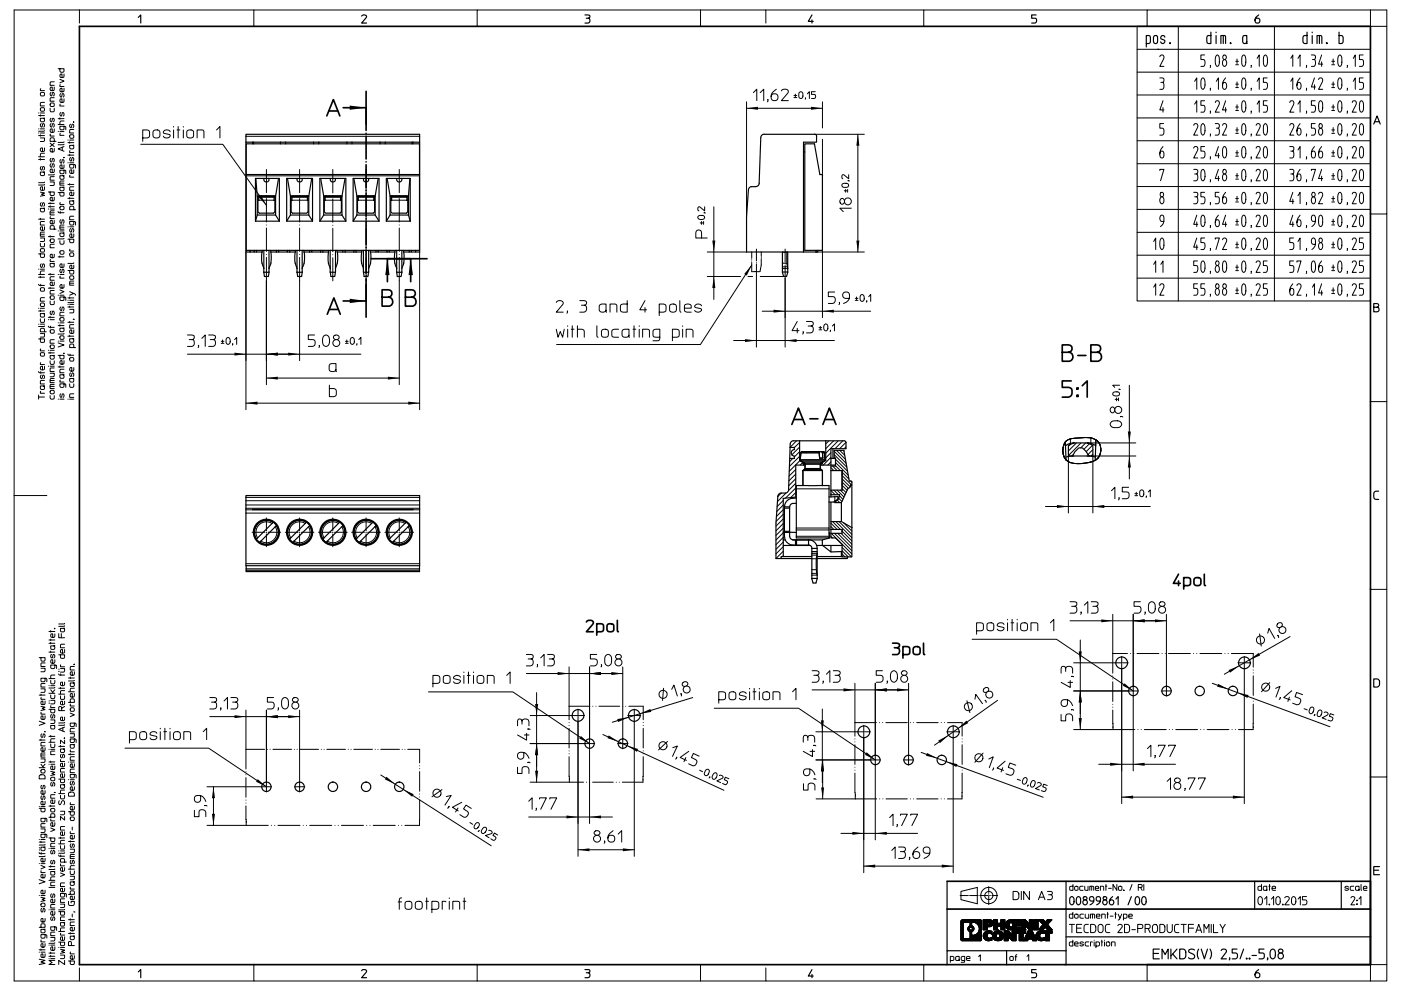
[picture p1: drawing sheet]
<svg xmlns="http://www.w3.org/2000/svg" width="420mm" height="297mm" viewBox="0 0 420 297" stroke-linecap="round" stroke-linejoin="round" font-family="sans-serif">
<g fill="none" stroke="#000" stroke-width=".3">
<path d="M23.8 3v3.9M76.1 3h-71.9v291h19.6M143.1 3h-67v4.9M210 3h19.6v3.9M210 3h-66.9v4.9M210 3v4.9M229.6 3h47.3M340.9 7.9h69.9v82.3h-69.9zM340.9 14.8h69.9M343.9 3h-67v4.9M347.7 17a.69 .69 0 0 1 1-.4 .69 .69 0 0 1 .1 1.1l-1.1 2.2h1.2M353.2 7.9v82.3"/>
<path d="M361.1 16.5h-1.1v1.3h.8a1.35 1.35 0 0 1 0 2.1h-.8M362.9 19.6l-.1 .6M364.6 16.7l.4-.2a2.99 2.99 0 0 1 .2 3.3l-.3 .1a2.62 2.62 0 0 1-.3-3.2zM366.7 16.7a.59 .59 0 0 1 .8 .1 .59 .59 0 0 1 0 .8 .59 .59 0 0 1-.8 0zM367 17.8a1.14 1.14 0 0 0-.5 1.1 1.14 1.14 0 0 0 .7 1l.5-.8a1.12 1.12 0 0 0-.5-1.3M370.5 19.4h.8M370.5 18.4h.8M370.8 17.7v1.3M372.5 16.7l.4-.2a2.92 2.92 0 0 1 .2 3.3l-.3 .1a2.52 2.52 0 0 1-.4-3zM375.1 19.6l-.1 .6M376.9 17.5l.6-1v3.4M379.1 16.6l.3-.1a2.83 2.83 0 0 1 .2 3.3l-.3 .1a2.92 2.92 0 0 1-.2-3.3z"/>
<path d="M382.1 7.9v82.3M387 17.5l.6-1v3.4M389.1 17.5l.6-1v3.4M391.7 19.6l-.1 .6M393.1 16.5h.8a.75 .75 0 0 1 .5 .6 .75 .75 0 0 1-.5 .7 1.37 1.37 0 0 1 0 2.1h-.8M393.5 17.8h.4M396.2 16.5l-.9 2.7h1.2M396.2 18.5v1.4M399.2 19.4h.9M399.2 18.4h.9M399.7 17.7v1.3M401.3 16.7l.4-.2a2.99 2.99 0 0 1 .2 3.3l-.3 .1a2.62 2.62 0 0 1-.3-3.2z"/>
<path d="M403.9 19.6l-.1 .6M405.7 17.5l.6-1v3.4M408.7 16.5h-1.2v1.3h.8a1.35 1.35 0 0 1 0 2.1h-.8M410.8 3h-66.9v4.9M410.8 3v4.9h4.9v56.2h-4.9M410.8 3h4.9v4.9M11.6 39.9h.1M11.6 38.6h.1M11.6 34.6h1.7M11.6 33.9h.1M12.1 34.4v.4M12.1 39.9h1.2"/>
<path d="M12.1 38.6h1.2M12.1 33.9h1.2M12.2 26.6l-.1 .6h1.2M12.3 32.3h.7a.56 .56 0 0 1 .4 .5 .56 .56 0 0 1-.4 .5h-.5a.61 .61 0 0 1-.2-1zM12.3 27.7h.7a.56 .56 0 0 1 .4 .5 .56 .56 0 0 1-.4 .5h-.5a.61 .61 0 0 1-.2-1zM12.4 37a.48 .48 0 0 0-.3 .6 .48 .48 0 0 0 .5 .4l.3-.9a.53 .53 0 0 1 .5 .4 .53 .53 0 0 1-.3 .6M13.3 39.2l-.2 .1h-1.5M13.3 35.3l-1.2 .2 .1 .9h1l.1-.6-.2-.3M13.3 30.7h-1l-.2 .2v.8h1.2M15 32.5v.6l.4 .4 .8-.1 .1-.9M15.2 30.9h.7a.56 .56 0 0 1 .4 .5 .56 .56 0 0 1-.4 .5h-.5a.61 .61 0 0 1-.2-1zM15.3 37a.48 .48 0 0 0-.3 .6 .48 .48 0 0 0 .6 .4l.2-.9a.53 .53 0 0 1 .5 .4 .53 .53 0 0 1-.3 .6"/>
<path d="M15.3 35.5a.48 .48 0 0 0-.3 .5 .48 .48 0 0 0 .6 .4l.2-.9a.53 .53 0 0 1 .5 .4 .53 .53 0 0 1-.3 .6M15.3 27.7a.48 .48 0 0 0-.3 .6 .48 .48 0 0 0 .6 .3l.2-.9a.53 .53 0 0 1 .5 .5 .53 .53 0 0 1-.3 .5M16.3 38.6l-.1 .9-.8 .2a.55 .55 0 0 1-.4-.7 .55 .55 0 0 1 .7-.4v1.1M16.3 29.3h-1l-.3 .2v.8h1.3M16.3 26.1l-.1 .9-.8 .2a.55 .55 0 0 1-.4-.7 .55 .55 0 0 1 .7-.4v1.1M16.3 24.5h-1l-.3 .3v.8h1.3M17.4 20.6h1.8l-.1 .9-1 .1-.1-1M17.4 39.4h.1M17.4 37.3h1.8M17.4 35.6h1.8M18 23.8l1.2 .5-1.2 .5M18 35.3v.4"/>
<path d="M18 39.4h1.2M18.1 40l-.1 .6h1.2M18.1 31.2l-.1 .6h1.2M18.1 25.4l-.1 .5h1.2M18.2 33.7a.53 .53 0 0 0-.3 .6 .53 .53 0 0 0 .6 .4l.2-.9a.54 .54 0 0 1 .5 .4 .54 .54 0 0 1-.3 .6M18.2 28a.48 .48 0 0 0-.3 .6 .48 .48 0 0 0 .6 .4l.2-.9a.53 .53 0 0 1 .6 .4 .53 .53 0 0 1-.4 .6M19.2 37.8l-.1 1h-1l-.1-1h1.4l.3 .2v.9M19.2 36.3h-1.1l-.1 1M19.2 29.6l-.1 .9-.8 .2a.55 .55 0 0 1-.3-.7 .55 .55 0 0 1 .6-.4v1.1M19.2 26.5l-.1 .9-.8 .1a.55 .55 0 0 1-.3-.6 .55 .55 0 0 1 .6-.4v1M19.2 22.2l-.1 .9-.8 .1a.55 .55 0 0 1-.3-.6 .55 .55 0 0 1 .6-.4v1M21.2 37.2a.48 .48 0 0 0-.4 .6 .48 .48 0 0 0 .6 .3l.3-.9a.53 .53 0 0 1 .5 .5 .53 .53 0 0 1-.3 .6"/>
<path d="M22 36.5l.1 .2zM22.1 38.8h-1l-.2 .2v.9h1.2M46 39.3a1.19 1.19 0 0 1 1.9 .3v1.1a1.12 1.12 0 0 1-1 .7 1.12 1.12 0 0 1-1-.7zM51 39.5a1.02 1.02 0 0 0-1.2-.7 1.02 1.02 0 0 0-.8 1.1l1.9 .5a1.02 1.02 0 0 1-.8 1 1.02 1.02 0 0 1-1.1-.6M52 37.9v.2M52 38.9v2.4M53.1 38.9h.8M53.4 37.9v3.4M55 37.9v.2M55 38.9v2.4M56.1 39.3a1.18 1.18 0 0 1 1.9 .3v1.1a1.09 1.09 0 0 1-1 .7 1.09 1.09 0 0 1-1-.7zM64.9 38.9l1-1v3.4"/>
<path d="M223.8 32.5h22.8M223.8 30.5v34.4M225.8 27.8l1.1-1.1v3.5M227.9 27.8l1.1-1.1v3.5M230.2 29.9l-.2 .6M232.7 26.7a2.24 2.24 0 0 0-1.3 3.2 1.05 1.05 0 0 0 1.6-.1 1.05 1.05 0 0 0-.4-1.6 1.05 1.05 0 0 0-1.4 .8M234.2 27.2a1.14 1.14 0 0 1 1.2-.5 1.14 1.14 0 0 1 .9 .9l-2.1 2.6h2.1M238 29.2h.9M238 28.6h.9M238.4 28.2v.8M239.6 27.7a.62 .62 0 0 1 .8-.2 .62 .62 0 0 1 .3 .8v.5a.63 .63 0 0 1-.6 .7 .63 .63 0 0 1-.6-.7zM241.5 29.4l-.1 .3"/>
<path d="M242 28.1l.6-.6v2M244.4 27.5h-1.1v.8h.8a.64 .64 0 0 1 .4 .6 .64 .64 0 0 1-.4 .6h-.8M246.6 30.5v7.8M340.9 35.3h69.9M340.9 28.5h69.9M340.9 21.6h69.9M347.7 23.4h.8a.74 .74 0 0 1 .4 .6 .74 .74 0 0 1-.4 .7 1.45 1.45 0 0 1 0 2.1h-.8M348 24.7h.5M348.7 30.2l-1 2.7h1.2M348.7 32.2v1.4M348.8 37h-1.1v1.4h.8a1.39 1.39 0 0 1 0 2.1h-.8M357.9 37.6a.65 .65 0 0 1 .8-.5 .65 .65 0 0 1 .4 .8l-1.2 2.6h1.2"/>
<path d="M358.1 24.4l.7-1v3.4M358.1 31.2l.7-1v3.4M360.4 23.4h.3a2.85 2.85 0 0 1 .1 3.3l-.2 .1a2.99 2.99 0 0 1-.2-3.4zM360.4 37.1l.3-.1a2.92 2.92 0 0 1 .1 3.4h-.4a3.4 3.4 0 0 1 0-3.3zM361.1 30.2h-1.1v1.4h.8a1.35 1.35 0 0 1 0 2h-.8M362.9 26.5l-.1 .6M362.9 33.4l-.1 .6M364.3 30.7a.69 .69 0 0 1 1-.4 .69 .69 0 0 1 .1 1.1l-1.1 2.2h1.2M364.3 37h.8a.77 .77 0 0 1 .5 .7 .77 .77 0 0 1-.4 .7 1.45 1.45 0 0 1-.1 2.1h-.8M364.6 24.4l.7-1v3.4M364.6 38.4h.6M366.5 37.6a.65 .65 0 0 1 .8-.5 .65 .65 0 0 1 .4 .8l-1.2 2.6h1.2"/>
<path d="M367.4 23.4a2.51 2.51 0 0 0-.4 3.4 1.08 1.08 0 0 0 .7-1.1 1.08 1.08 0 0 0-.7-1l-.4 .3-.1 .6M367.4 30.2l-.9 2.7h1.2M367.4 32.2v1.4M370.5 26.2h.8M370.5 25.2h.8M370.5 33.1h.8M370.5 32.1h.8M370.5 40h.8M370.5 38.9h.8M370.8 24.5v1.4M370.8 31.4v1.4M370.8 38.2v1.4"/>
<path d="M372.6 23.4h.3a2.85 2.85 0 0 1 .2 3.3l-.3 .1a2.99 2.99 0 0 1-.2-3.4zM372.6 30.3l.3-.1a2.89 2.89 0 0 1 .2 3.3l-.3 .1a2.96 2.96 0 0 1-.2-3.3zM372.6 37.1l.3-.1a2.92 2.92 0 0 1 .2 3.4h-.5a3.4 3.4 0 0 1 0-3.3zM375.1 26.5l-.1 .6M375.1 33.4l-.1 .6M376.6 37.6a.65 .65 0 0 1 .8-.6 .65 .65 0 0 1 .4 .9l-1.2 2.6h1.2M376.9 24.4l.6-1v3.4M376.9 31.2l.6-1v3.4M379.1 37.1l.3-.1a2.68 2.68 0 0 1 0 3.5l-.3-.1a3.4 3.4 0 0 1 0-3.3zM379.9 23.4h-1.2v1.3h.8a1.33 1.33 0 0 1 0 2.1h-.8M379.9 30.2h-1.2v1.4h.8a1.29 1.29 0 0 1 0 2h-.8M386.6 30.7a.69 .69 0 0 1 1.1-.4 .69 .69 0 0 1 .1 1.1l-1.2 2.2h1.3"/>
<path d="M386.6 37.6a.65 .65 0 0 1 .9-.6 .65 .65 0 0 1 .4 .9l-1.3 2.6h1.3M387 24.4l.6-1v3.4M389.1 31.2l.6-1v3.4M389.7 23.4a2.48 2.48 0 0 0-.4 3.4 1.13 1.13 0 0 0 .8-.9 1.13 1.13 0 0 0-.4-1.1h-.6l-.3 .8M389.7 37a2.52 2.52 0 0 0-.4 3.5 1.13 1.13 0 0 0 .8-.8 1.13 1.13 0 0 0-.4-1.2h-.6l-.3 .8M391.7 26.5l-.1 .6M391.7 33.4l-.1 .6M394.1 23.4l-1 2.7h1.3M394.1 25.4v1.4M394.3 30.2h-1.2v1.4h.8a1.35 1.35 0 0 1 0 2h-.8M394.3 37h-1.2v1.4h.8a1.39 1.39 0 0 1 0 2.1h-.8M395.3 23.8a.64 .64 0 0 1 .8-.4 .64 .64 0 0 1 .4 .8l-1.2 2.6h1.2"/>
<path d="M395.5 30.4l.5-.2a2.89 2.89 0 0 1 .1 3.3l-.2 .1a2.67 2.67 0 0 1-.4-3.2zM395.6 37.1a.63 .63 0 0 1 .8 .6 .63 .63 0 0 1-.8 .6l-.2-.4zM395.8 38.4a1.14 1.14 0 0 0-.5 1.1 1.14 1.14 0 0 0 .8 1l.4-.8a1.14 1.14 0 0 0-.5-1.3M399.2 26.2h.9M399.2 25.2h.9M399.2 33.1h.9M399.2 32.1h.9M399.2 40h.9M399.2 38.9h.9M399.7 24.5v1.4M399.7 31.4v1.4M399.7 38.2v1.4"/>
<path d="M401.5 23.4h.4a2.99 2.99 0 0 1-.2 3.4h-.1a2.92 2.92 0 0 1-.1-3.4zM401.5 30.3l.2-.1a2.96 2.96 0 0 1 .2 3.3l-.3 .1a2.89 2.89 0 0 1-.1-3.3zM401.5 37.1l.2-.1a2.99 2.99 0 0 1 .2 3.4l-.3 .1a2.92 2.92 0 0 1-.1-3.4zM403.9 26.5l-.1 .6M403.9 33.4l-.1 .6M405.4 30.7a.69 .69 0 0 1 1-.4 .69 .69 0 0 1 .1 1.1l-1.1 2.2h1.2M405.4 37.6a.65 .65 0 0 1 .8-.6 .65 .65 0 0 1 .4 .9l-1.2 2.6h1.2M405.7 24.4l.6-1v3.4M407.8 30.4l.4-.2a2.89 2.89 0 0 1 .1 3.3l-.2 .1a2.67 2.67 0 0 1-.3-3.2zM407.8 37.3l.4-.3a2.92 2.92 0 0 1 .1 3.4l-.2 .1a2.67 2.67 0 0 1-.3-3.2zM408.7 23.4h-1.2v1.3h.8a1.39 1.39 0 0 1 0 2.1h-.8M11.6 47.8h1.7"/>
<path d="M11.6 47h1.7M11.6 40.6h1.7M12.1 57.6l1.2 .3-.8 .3 .8 .4-1.2 .2M12.1 41.3h1.2l-.1 1.1h-1.1M12.1 40.4v.4M12.1 47.5v.5M12.4 49.9a.48 .48 0 0 0-.3 .6 .48 .48 0 0 0 .5 .3l.3-.9a.53 .53 0 0 1 .5 .5 .53 .53 0 0 1-.3 .6M13.3 56v.9l-.8 .1a.55 .55 0 0 1-.4-.6 .55 .55 0 0 1 .6-.4v1M13.3 55.3l-.2 .2h-1.5M13.3 54.6l-.2 .1h-1.5M13.3 51.5l-1.2 .1 .1 1h1l.1-.6-.2-.4M13.3 45.9l-1 .1-.2 1"/>
<path d="M13.3 44.3v1l-.8 .1a.55 .55 0 0 1-.4-.7 .55 .55 0 0 1 .6-.4v1.1M14.5 57.5h1.8l-.1 1-1 .1-.2-1.1M15 54.5h1.3l-.2 1.1h-1.1M15 42.9l1.3 1.1M15.1 40.2l-.1 .6h1.3M15.3 49.1a.48 .48 0 0 0-.3 .5 .48 .48 0 0 0 .6 .4l.2-.9a.53 .53 0 0 1 .5 .4 .53 .53 0 0 1-.3 .6M15.3 47.5a.48 .48 0 0 0-.3 .6 .48 .48 0 0 0 .6 .3l.2-.9a.53 .53 0 0 1 .5 .4 .53 .53 0 0 1-.3 .6M16.3 59.1l-.1 .9-.8 .2a.55 .55 0 0 1-.4-.7 .55 .55 0 0 1 .7-.4v1.1M16.3 52.9h-1l-.3 .3v.8h1.3M16.3 52.2l-.3 .2h-1.5M16.3 50.7l-.1 .9-.8 .1a.55 .55 0 0 1-.4-.6 .55 .55 0 0 1 .7-.4v1M16.3 44.5l-.1 .9-.8 .1a.55 .55 0 0 1-.4-.6 .55 .55 0 0 1 .7-.4v1"/>
<path d="M16.3 42.4l-.2-1.1h-.9l-.2 1.1h1.8M16.3 42.9l-1.3 1.1M17.4 57.7h1.8l-.1 .9-1 .1-.1-1M18 54.9h1.2M18.2 47.8a.48 .48 0 0 0-.3 .6 .48 .48 0 0 0 .6 .4l.2-.9a.53 .53 0 0 1 .6 .4 .53 .53 0 0 1-.4 .6M18.7 44.1v1M19.1 47.2l.1 .1zM19.2 47.2h.1M19.2 56l-1.2 .1 .1 1h1l.1-.6-.3-.4M19.2 54.3h-1l-.2 .2v1h1.2M19.2 52.6l-1.2 .1 .1 1h1l.1-.6-.3-.4M19.2 51l-.2 1-.9-.1-.1-.9h1.4l.3 .1v1"/>
<path d="M19.2 49.4l-.1 .9-.8 .2a.55 .55 0 0 1-.3-.7 .55 .55 0 0 1 .6-.4v1.1M19.2 43.9l-1.8 .7 1.8 .7M19.2 43.2l-.3 .2h-1.5M19.2 42.5l-.3 .2h-1.5M20.4 59.4h1.7M20.4 55.3h1.7M20.4 48.8h.1M20.4 46.5h1.7M20.4 42.8h1.7M20.4 42h.1M20.9 42.5v.4M20.9 46.2v.5"/>
<path d="M20.9 55v.5M20.9 59.2v.4M20.9 48.8h1.2M20.9 42h1.2M21 52.5l-.1 .6h1.2M21 45.2l-.1 .5h1.2M21.1 40.4h.7a.56 .56 0 0 1 .3 .5 .56 .56 0 0 1-.3 .5h-.6a.62 .62 0 0 1-.1-1zM21.2 47.2a.49 .49 0 0 0-.4 .6 .49 .49 0 0 0 .6 .4l.3-.9a.52 .52 0 0 1 .5 .4 .52 .52 0 0 1-.3 .6M22.1 57.6l-.1 .9-.8 .1a.55 .55 0 0 1-.3-.6 .55 .55 0 0 1 .6-.4v1M22.1 56h-1l-.2 .3v.7h1.2M22.1 50.9l-.1 1-.8 .1a.55 .55 0 0 1-.3-.7 .55 .55 0 0 1 .6-.4v1.1M22.1 49.3l-.1 1h-1l-.1-1h1.4l.3 .2v.9"/>
<path d="M22.1 43.5l-1.2 .1 .1 .9h1l.1-.5-.3-.4M42.2 43.2h24.6l13.1 18.4M42.8 41.3l1.8-.1a1.91 1.91 0 0 0 .2-1.9l-.7-.4h-1.3v3.5M59.1 41.3v-2.4l1.8 .1 .2 .4v1.9M73.7 40.8h52.1M73.8 52.7h52M77.6 59.1h4.6M87.5 59.1h4.6M97.5 59.1h4.6M107.4 59.1h4.6M117.4 59.1h4.6M244.2 40.2h14.9"/>
<path d="M246.6 41.7v11M252 59.7a.78 .78 0 0 1 1.2 .6 .78 .78 0 0 1-1.2 .7l-.2-.5zM252.5 55.2a1.13 1.13 0 0 1 1.9 .4 1.18 1.18 0 0 1-2 0zM253.1 57.2h.8M253.5 56.8v.8M254.1 56.8v.8M254.3 54.1l.3 .2M254.4 52.3v1.3l-1.5-1.3a.68 .68 0 0 0-.5 .6 .68 .68 0 0 0 .3 .7M257.2 40.2v35.3M340.9 55.9h69.9M340.9 49.1h69.9M340.9 42.2h69.9"/>
<path d="M347.7 51.1v-.3h1.2l-1 3.4M348.1 57.7a.63 .63 0 0 1 .8 .6 .63 .63 0 0 1-.8 .6l-.3-.4zM348.2 59a1.14 1.14 0 0 0-.5 1.1 1.14 1.14 0 0 0 .8 1l.3-.5 .1-.8-.5-.8M348.7 43.9a2.48 2.48 0 0 0-.5 3.4 1.13 1.13 0 0 0 .8-.8 1.13 1.13 0 0 0-.3-1.1h-.7l-.3 .7M357.9 44.4a.69 .69 0 0 1 1-.4 .69 .69 0 0 1 .1 1.1l-1.1 2.2h1.2M357.9 50.8h.7a.74 .74 0 0 1 .5 .6 .74 .74 0 0 1-.4 .7 1.34 1.34 0 0 1-.1 2.1h-.7M357.9 57.6h.7a.72 .72 0 0 1 .5 .7 .72 .72 0 0 1-.4 .7 1.37 1.37 0 0 1-.1 2.1h-.7M358.1 52.1h.6M358.1 59h.6M360.4 50.9l.3-.1a2.92 2.92 0 0 1 .1 3.3l-.2 .1a2.92 2.92 0 0 1-.2-3.3zM361.1 43.9h-1.1v1.4h.8a1.35 1.35 0 0 1 0 2h-.8M361.1 57.6h-1.1v1.4h.8a1.39 1.39 0 0 1 0 2.1h-.8"/>
<path d="M362.9 40.2l-.1 .6M362.9 47.1l-.1 .6M362.9 53.9l-.1 .6M365.3 43.9l-1 2.8h1.2M365.3 50.8l-1 2.7h1.2M365.3 46v1.3M365.3 52.8v1.4M365.4 57.6h-1.1v1.4h.8a1.39 1.39 0 0 1 0 2.1h-.8M366.7 51a.59 .59 0 0 1 .8 0 .59 .59 0 0 1 0 .9 .59 .59 0 0 1-.8 0zM366.9 44l.2-.1a2.8 2.8 0 0 1 .2 3.4h-.2a2.99 2.99 0 0 1-.2-3.3zM367 52.1a1.14 1.14 0 0 0-.5 1.1 1.14 1.14 0 0 0 .7 1l.5-.8a1.12 1.12 0 0 0-.5-1.3M367.4 57.6a2.51 2.51 0 0 0-.4 3.5 1.08 1.08 0 0 0 .7-1.1 1.08 1.08 0 0 0-.7-1l-.4 .3-.1 .6"/>
<path d="M370.5 46.8h.8M370.5 45.8h.8M370.5 53.7h.8M370.5 52.7h.8M370.5 59.5h.8M370.8 45.1v1.4M370.8 52v1.3M370.8 58.8v1.4M372.6 44l.3-.1a2.89 2.89 0 0 1 .2 3.4h-.3a2.99 2.99 0 0 1-.2-3.3zM372.6 50.9l.3-.1a2.92 2.92 0 0 1 .2 3.3l-.3 .1a2.92 2.92 0 0 1-.2-3.3zM372.6 57.7l.3-.1a2.85 2.85 0 0 1 .2 3.4l-.3 .1a2.99 2.99 0 0 1-.2-3.4zM375.1 40.2l-.1 .6"/>
<path d="M375.1 47.1l-.1 .6M375.1 53.9l-.1 .6M376.6 44.4a.64 .64 0 0 1 .8-.5 .64 .64 0 0 1 .4 .9l-1.2 2.5h1.2M376.6 51.3a.69 .69 0 0 1 1-.5 .69 .69 0 0 1 .1 1.2l-1.1 2.2h1.2M376.6 58.1a.64 .64 0 0 1 .8-.5 .64 .64 0 0 1 .4 .9l-1.2 2.6h1.2M379.1 44l.3-.1a2.8 2.8 0 0 1 .2 3.4h-.3a2.99 2.99 0 0 1-.2-3.3zM379.1 50.9l.3-.1a2.83 2.83 0 0 1 .2 3.3l-.3 .1a2.92 2.92 0 0 1-.2-3.3zM379.1 57.7l.3-.1a2.76 2.76 0 0 1 .2 3.4l-.3 .1a2.99 2.99 0 0 1-.2-3.4zM386.6 43.9h.8a.75 .75 0 0 1 .5 .7 .75 .75 0 0 1-.4 .7 1.35 1.35 0 0 1-.1 2h-.8M386.6 50.8h.8a.75 .75 0 0 1 .5 .6 .75 .75 0 0 1-.4 .7 1.37 1.37 0 0 1-.1 2.1h-.8M387 45.3h.5M387 52.1h.5"/>
<path d="M387.6 57.6l-1 2.8h1.3M387.6 59.7v1.4M389.1 44.9l.6-1v3.4M389.1 58.7l.6-1.1v3.5M389.7 50.8a2.48 2.48 0 0 0-.4 3.4 1.12 1.12 0 0 0 .8-.8 1.12 1.12 0 0 0-.4-1.2h-.6l-.3 .8M391.7 40.2l-.1 .6M391.7 47.1l-.1 .6M391.7 53.9l-.1 .6M393.1 51.1v-.3h1.3l-1.1 3.4M393.5 57.7a.63 .63 0 0 1 .8 .6 .63 .63 0 0 1-.8 .6l-.3-.4zM393.6 59a1.15 1.15 0 0 0-.5 1.1 1.15 1.15 0 0 0 .8 1l.5-.8a1.21 1.21 0 0 0-.6-1.3M394.1 43.9a2.51 2.51 0 0 0-.5 3.4 1.14 1.14 0 0 0 .5-1.9h-.6l-.4 .7"/>
<path d="M395.3 58.1a.64 .64 0 0 1 .8-.5 .64 .64 0 0 1 .4 .9l-1.2 2.6h1.2M396.2 43.9a2.51 2.51 0 0 0-.5 3.4 1.11 1.11 0 0 0 .9-.8 1.11 1.11 0 0 0-.4-1.1h-.6l-.3 .7M396.2 50.8l-.9 2.7h1.2M396.2 52.8v1.4M399.2 46.8h.9M399.2 45.8h.9M399.2 53.7h.9M399.2 52.7h.9M399.2 59.5h.9M399.7 45.1v1.4M399.7 52v1.3M399.7 58.8v1.4"/>
<path d="M401.5 44l.2-.1a2.96 2.96 0 0 1 .2 3.4h-.3a2.92 2.92 0 0 1-.1-3.3zM401.5 50.9l.2-.1a2.99 2.99 0 0 1 .2 3.3l-.3 .1a2.85 2.85 0 0 1-.1-3.3zM401.5 57.7h.4a2.99 2.99 0 0 1-.2 3.4h-.1a2.92 2.92 0 0 1-.1-3.4zM403.9 40.2l-.1 .6M403.9 47.1l-.1 .6M403.9 53.9l-.1 .6M405.4 44.4a.64 .64 0 0 1 .8-.5 .64 .64 0 0 1 .4 .9l-1.2 2.5h1.2M405.4 51.3a.69 .69 0 0 1 1-.5 .69 .69 0 0 1 .1 1.2l-1.1 2.2h1.2M405.4 58.1a.64 .64 0 0 1 .8-.5 .64 .64 0 0 1 .4 .9l-1.2 2.6h1.2M407.8 44.2l.4-.3a2.89 2.89 0 0 1 .1 3.4h-.2a2.67 2.67 0 0 1-.3-3.1zM407.8 51l.4-.2a2.92 2.92 0 0 1 .1 3.3l-.2 .1a2.67 2.67 0 0 1-.3-3.2zM407.8 57.9l.5-.2a2.92 2.92 0 0 1-.1 3.4h-.1a2.67 2.67 0 0 1-.3-3.2z"/>
<path d="M11.6 76.1h1.7v.9l-1 .1-.2-1M11.6 65.7h1.7M12.1 72.9v.7l.4 .4 .8-.2v-.9M12.1 71.3h1.2l-.1 1.1h-1.1M12.1 65.4v.5M12.1 70.2h1.2M12.3 74.5h.7a.56 .56 0 0 1 .4 .5 .56 .56 0 0 1-.4 .6h-.5a.61 .61 0 0 1-.2-1.1zM12.4 79.1a.53 .53 0 0 0-.3 .6 .53 .53 0 0 0 .5 .4l.3-1a.54 .54 0 0 1 .5 .5 .54 .54 0 0 1-.3 .5M12.4 60.7a.53 .53 0 0 0-.3 .6 .53 .53 0 0 0 .5 .5l.3-1a.54 .54 0 0 1 .5 .4 .54 .54 0 0 1-.3 .6M13.3 69.6h-1l-.2 .2v1h1.2M13.3 68v.9l-.8 .1a.55 .55 0 0 1-.4-.6 .55 .55 0 0 1 .6-.4v1M13.3 66.4h-1l-.2 .3v.7h1.2"/>
<path d="M13.3 62.3l-1.2 .1 .1 1h1l.1-.6-.2-.4M14.5 70.9h1.8M14.5 62.6h.1M14.5 61.9h1.8M14.5 61h1.8M15 60.7v.4M15 61.7v.4M15 70.6v.5M15 63.8h1.3M15 62.6h1.3M15.1 77.8l-.1 .5h1.3M15.1 64.9l-.1 .6h1.3"/>
<path d="M15.2 71.6h.7a.56 .56 0 0 1 .4 .5 .56 .56 0 0 1-.4 .6h-.5a.62 .62 0 0 1-.2-1.1zM16.3 78.9h-1.3l.2 1h1l.1-.5-.3-.5M16.3 76.2l-.1 .9-.8 .2a.55 .55 0 0 1-.4-.7 .55 .55 0 0 1 .7-.4v1.1M16.3 73.2h-1l-.3 .2v.9h1.3M16.3 68.7l-.2-1h-.9l-.2 1h1.8M16.3 66l-.1 1-.8 .1a.55 .55 0 0 1-.4-.7 .55 .55 0 0 1 .7-.4v1.1M16.3 63.2h-1l-.3 .2v1h1.3M17.4 63.4l.2 .3h1.6M17.4 77h1.8M17.4 69.2h.1M18 72.1v.7l.3 .4 .8-.1 .1-1M18 76.7v.4"/>
<path d="M18 69.2h1.2M18 68.1h1.2M18.1 60.7l-.1 .6h1.2M18.1 63.4v.5M18.1 75.2l.7-.1a.56 .56 0 0 1 .4 .6 .56 .56 0 0 1-.4 .5h-.5a.62 .62 0 0 1-.2-1zM18.1 61.8h.7a.56 .56 0 0 1 .4 .5 .56 .56 0 0 1-.4 .6h-.5a.61 .61 0 0 1-.2-1.1zM18.2 65.9a.53 .53 0 0 0-.3 .6 .53 .53 0 0 0 .6 .4l.2-1a.54 .54 0 0 1 .5 .4 .54 .54 0 0 1-.3 .6M19.2 79.1l-.1 .9-.8 .1a.55 .55 0 0 1-.3-.6 .55 .55 0 0 1 .6-.4v1M19.2 71.4l-.3 .2h-1.5M19.2 69.7l-1.2 .1 .1 1h1l.1-.6-.3-.4M19.2 67.4h-1l-.2 .3v1h1.2M20.4 71.7h1.7l-.1 .9-.9 .1-.2-1"/>
<path d="M20.4 68h.1M20.9 68h1.2M21 74.7l-.1 .5h1.2M21.1 75.8h.7a.57 .57 0 0 1 .3 .5 .57 .57 0 0 1-.3 .5h-.6a.59 .59 0 0 1-.1-1zM21.2 68.5a.53 .53 0 0 0-.3 .6 .53 .53 0 0 0 .5 .4l.3-1a.54 .54 0 0 1 .5 .5 .54 .54 0 0 1-.3 .6M22.1 79.5l-.1 .9-.8 .1a.55 .55 0 0 1-.3-.6 .55 .55 0 0 1 .6-.4v1M22.1 78.8l-.2 .1h-1.5M22.1 70.1l-.1 .9-.8 .2a.55 .55 0 0 1-.3-.7 .55 .55 0 0 1 .6-.4v1.1M22.1 66.4l-.2 1-.9-.1-.1-.9h1.4l.3 .1v.9M22.1 64.8h-1l-.2 .3v.8h1.2M22.1 62.9l-.2-1.1h-.8l-.2 1.1h1.7M22.1 60.1l-1.2 .1 .1 1h1l.1-.6-.3-.4"/>
<path d="M73.7 75.5v47.3M77.6 60h4.6M87.5 60h4.6M97.5 60h4.6M107.4 60h4.6M117.4 60h4.6M125.8 75.5v47.3M209.4 64.7a1.1 1.1 0 0 1 1.8 .5 1.06 1.06 0 0 1-1.1 .6 1.06 1.06 0 0 1-.9-.9zM209.9 66.8h.8M210.3 71.3v-1.6a.87 .87 0 0 0-.8-.8 .87 .87 0 0 0-.9 .8v1.6h3.4M210.3 66.4v.8M210.9 66.4v.8"/>
<path d="M211.1 63.8l.4 .1M211.2 62v1.2l-1.5-1.2a.67 .67 0 0 0-.5 .5 .67 .67 0 0 0 .3 .7M212 75.5h11.8M214 62v27.7M225.4 79.4l-15.4 23.9h-43.1M234.6 78.9h1.3M234.6 75.6h1.3M234.6 80h1.5M244.6 75.5h14.5M246.6 75v20.2M253.2 60.2a1.05 1.05 0 0 1 1.6-.7 1.05 1.05 0 0 1 0 1.7 1.05 1.05 0 0 1-1.6-.7M255.2 62.4h-3.4l1 1"/>
<path d="M340.9 76.5h69.9M340.9 69.6h69.9M340.9 62.8h69.9M345.9 72.4l.6-1.1v3.5M345.9 79.2l.6-1v3.4M348 79.2l.7-1v3.4M348.1 71.4l.3-.1a2.99 2.99 0 0 1 .1 3.4l-.2 .1a2.92 2.92 0 0 1-.2-3.4zM348.9 66.4h-.7a1.03 1.03 0 0 1-.5-1.1 1.03 1.03 0 0 1 .8-.8 2.42 2.42 0 0 1-.6 3.4M358.8 64.5l-.9 2.7h1.2M358.8 71.3l-.9 2.8h1.2M358.8 66.5v1.4M358.8 73.4v1.4"/>
<path d="M359 78.2h-1.1v1.4h.7a1.29 1.29 0 0 1 0 2h-.7M360.4 64.6l.3-.1a2.89 2.89 0 0 1 .1 3.3l-.2 .1a2.96 2.96 0 0 1-.2-3.3zM360.4 78.3l.3-.1a2.89 2.89 0 0 1 .1 3.4h-.2a2.96 2.96 0 0 1-.2-3.3zM361.1 71.3h-1.1v1.4h.8a1.39 1.39 0 0 1 0 2.1h-.8M362.9 60.8l-.1 .6M362.9 67.7l-.1 .6M362.9 74.5l-.1 .6M364.3 71.7v-.4h1.2l-1 3.5M364.7 78.3a.63 .63 0 0 1 .8 .6 .63 .63 0 0 1-.8 .6l-.3-.4zM364.8 79.6a1.11 1.11 0 0 0-.5 1.1 1.11 1.11 0 0 0 .8 .9l.3-.4 .1-.8-.4-.8M365.3 64.5a2.48 2.48 0 0 0-.5 3.4 1.12 1.12 0 0 0 .9-.8 1.12 1.12 0 0 0-.4-1.2h-.7l-.3 .8M366.5 71.9a.65 .65 0 0 1 .8-.6 .65 .65 0 0 1 .4 .9l-1.2 2.6h1.2"/>
<path d="M366.9 78.3l.2-.1a2.8 2.8 0 0 1 .2 3.4h-.2a2.96 2.96 0 0 1-.2-3.3zM367.4 64.5l-.9 2.7h1.2M367.4 66.5v1.4M370.5 60.5h.8M370.5 67.4h.8M370.5 66.4h.8M370.5 74.3h.8M370.5 73.2h.8M370.8 65.7v1.4M370.8 72.5v1.4M370.8 79.4v1.4M372.6 64.6l.3-.1a2.89 2.89 0 0 1 .2 3.3l-.3 .1a2.96 2.96 0 0 1-.2-3.3z"/>
<path d="M372.6 71.4l.3-.1a2.92 2.92 0 0 1 .2 3.4l-.3 .1a2.99 2.99 0 0 1-.2-3.4zM372.6 78.3l.3-.1a2.89 2.89 0 0 1 .2 3.4h-.3a2.96 2.96 0 0 1-.2-3.3zM375.1 60.8l-.1 .6M375.1 67.7l-.1 .6M375.1 74.5l-.1 .6M376.6 65a.69 .69 0 0 1 1-.4 .69 .69 0 0 1 .1 1.1l-1.1 2.2h1.2M376.6 71.9a.65 .65 0 0 1 .8-.6 .65 .65 0 0 1 .4 .9l-1.2 2.6h1.2M376.6 78.7a.64 .64 0 0 1 .8-.5 .64 .64 0 0 1 .4 .9l-1.2 2.5h1.2M379.1 64.6l.3-.1a2.8 2.8 0 0 1 .2 3.3l-.3 .1a2.96 2.96 0 0 1-.2-3.3zM379.1 71.4l.3-.1a2.68 2.68 0 0 1 0 3.5h-.1a2.99 2.99 0 0 1-.2-3.4zM379.9 78.2h-1.2v1.4h.8a1.29 1.29 0 0 1 0 2h-.8M387.6 64.5l-1 2.7h1.3"/>
<path d="M387.6 66.5v1.4M387.8 71.3h-1.2v1.4h.8a1.39 1.39 0 0 1 0 2.1h-.8M387.8 78.2h-1.2v1.4h.8a1.35 1.35 0 0 1 0 2h-.8M388.8 78.6v-.4h1.2l-1 3.4M389.1 72.4l.6-1.1v3.5M389.7 64.5a2.48 2.48 0 0 0-.4 3.4 1.12 1.12 0 0 0 .8-.8 1.12 1.12 0 0 0-.4-1.2h-.6l-.3 .8M391.7 60.8l-.1 .6M391.7 67.7l-.1 .6M391.7 74.5l-.1 .6M393.5 78.3l.3-.1a2.89 2.89 0 0 1 .1 3.4h-.2a2.96 2.96 0 0 1-.2-3.3zM394.3 66.4h-.7a1.03 1.03 0 0 1-.5-1.1 1.03 1.03 0 0 1 .8-.8 2.4 2.4 0 0 1-.6 3.4M394.3 73.2h-.7a1.06 1.06 0 0 1-.5-1 1.06 1.06 0 0 1 .8-.9 2.44 2.44 0 0 1-.6 3.5"/>
<path d="M395.5 64.7l.5-.2a2.89 2.89 0 0 1 .1 3.3l-.2 .1a2.67 2.67 0 0 1-.4-3.2zM395.6 71.4a.63 .63 0 0 1 .8 .6 .63 .63 0 0 1-.8 .6l-.2-.4zM395.8 72.7a1.14 1.14 0 0 0-.5 1.1 1.14 1.14 0 0 0 .8 1l.4-.8a1.14 1.14 0 0 0-.5-1.3M396.2 78.2a2.51 2.51 0 0 0-.5 3.4 1.11 1.11 0 0 0 .9-.8 1.11 1.11 0 0 0-.4-1.1h-.6l-.3 .7M399.2 60.5h.9M399.2 67.4h.9M399.2 66.4h.9M399.2 74.3h.9M399.2 73.2h.9M399.7 65.7v1.4M399.7 72.5v1.4M399.7 79.4v1.4"/>
<path d="M401.5 64.6l.2-.1a2.96 2.96 0 0 1 .2 3.3l-.3 .1a2.89 2.89 0 0 1-.1-3.3zM401.5 71.4l.2-.1a2.99 2.99 0 0 1 .2 3.4l-.3 .1a2.92 2.92 0 0 1-.1-3.4zM401.5 78.3l.2-.1a2.96 2.96 0 0 1 .2 3.4h-.3a2.89 2.89 0 0 1-.1-3.3zM403.9 60.8l-.1 .6M403.9 67.7l-.1 .6M403.9 74.5l-.1 .6M405.4 65a.69 .69 0 0 1 1-.4 .69 .69 0 0 1 .1 1.1l-1.1 2.2h1.2M405.4 71.9a.65 .65 0 0 1 .8-.6 .65 .65 0 0 1 .4 .9l-1.2 2.6h1.2M405.4 78.7a.64 .64 0 0 1 .8-.5 .64 .64 0 0 1 .4 .9l-1.2 2.5h1.2M407.8 64.7l.4-.2a2.89 2.89 0 0 1 .1 3.3l-.2 .1a2.67 2.67 0 0 1-.3-3.2zM408.7 71.3h-1.2v1.4h.8a1.39 1.39 0 0 1 0 2.1h-.8M408.7 78.2h-1.2v1.4h.8a1.35 1.35 0 0 1 0 2h-.8"/>
<path d="M415.7 64.1v56.3h-4.9M11.6 85.2l.3 .3h1.4M11.6 93.2h1.7M11.6 97.2h.1M11.6 92.4h.1M11.6 83.1h1.7M11.6 82.3h1.7M11.6 80.7h.1M12.1 100h1.2v.9l-1.2 .1M12.1 95.6v.6l.4 .4 .8-.1v-.9M12.1 97.2h1.2M12.1 82.8v.5"/>
<path d="M12.1 92.9v.5M12.1 92.4h1.2M12.1 80.7h1.2M12.2 85.2v.5M12.3 90.9l.7-.1a.57 .57 0 0 1 .3 .5 .57 .57 0 0 1-.3 .6h-.5a.59 .59 0 0 1-.2-1zM12.3 86.3l.7-.1a.57 .57 0 0 1 .3 .5 .57 .57 0 0 1-.3 .6h-.5a.59 .59 0 0 1-.2-1zM13.3 99.4v-.9h-1.1l-.1 .9h1.8M13.3 97.7l-.2 .2h-1.5M13.3 93.9l-1.2 .1 .1 1h1l.1-.6-.2-.4M13.3 89.2h-1l-.2 .3v.8h1.2M13.3 81.2h-1l-.2 1.1M14.5 97.8l.3 .3h1.5"/>
<path d="M14.5 95.8h.1M14.5 95.1h1.8M14.5 86.4h1.8M14.5 82.2h1.8M15 90.2v.7l.4 .4 .8-.1 .1-1M15 81.9v.5M15 86.1v.4M15 94.8v.5M15 95.8h1.3M15.1 97.8v.5M15.2 98.8h.7a.56 .56 0 0 1 .4 .5 .56 .56 0 0 1-.4 .6h-.5a.62 .62 0 0 1-.2-1.1zM15.2 88.7l.7-.1a.56 .56 0 0 1 .4 .6 .56 .56 0 0 1-.4 .5h-.5a.61 .61 0 0 1-.2-1z"/>
<path d="M15.3 93.2a.53 .53 0 0 0-.3 .6 .53 .53 0 0 0 .5 .5l.3-1a.54 .54 0 0 1 .5 .4 .54 .54 0 0 1-.3 .6M16.3 87.1h-1l-.3 .2v.8h1.3M16.3 84.5l-.1 .9-.8 .2a.55 .55 0 0 1-.4-.7 .55 .55 0 0 1 .7-.4v1.1M16.3 82.9h-1l-.3 .3v.8h1.3M17.4 82.3h.1M17.4 97.6h1.8M17.4 96.8h.1M17.4 88.5h.1M18 86.9l1.2 .5-1.2 .5M18 82.3h1.2M18 97.3v.5M18 96.8h1.2"/>
<path d="M18 88.5h1.2M18.1 82.8l-.1 .6h1.2M18.1 95.2h.7a.56 .56 0 0 1 .4 .5 .56 .56 0 0 1-.4 .5h-.5a.61 .61 0 0 1-.2-1zM18.2 92a.53 .53 0 0 0-.3 .6 .53 .53 0 0 0 .6 .4l.2-1a.54 .54 0 0 1 .5 .5 .54 .54 0 0 1-.3 .6M18.2 80.7a.53 .53 0 0 0-.3 .6 .53 .53 0 0 0 .6 .4l.2-1a.54 .54 0 0 1 .5 .4 .54 .54 0 0 1-.3 .6M19.2 99.9l-.3 .2h-1.5M19.2 98.3l-1.2 .1 .1 .9h1l.1-.6-.3-.3M19.2 93.6h-1l-.2 .3v.7h1.2M19.2 89l-.2 1-.9-.1-.1-.9h1.4l.3 .1v1M19.2 85.3l-.1 .9-.8 .2a.55 .55 0 0 1-.3-.7 .55 .55 0 0 1 .6-.4v1.1M20.4 81.1h1.7l-.1 .9-.9 .1-.2-1M20.4 90h.1"/>
<path d="M20.4 96.6h1.7M20.4 92h1.7M20.4 91.2h.1M20.4 89.3h1.7M20.9 92.7h1.2l-.2 1-1 .1M20.9 87.4l1.2 .5-1.2 .6M20.9 90h1.2M20.9 89v.5M20.9 91.8v.4M20.9 96.3v.5M20.9 91.2h1.2M20.9 84.9h1.2"/>
<path d="M21.1 82.7h.7a.57 .57 0 0 1 .3 .5 .57 .57 0 0 1-.3 .5h-.6a.59 .59 0 0 1-.1-1zM22 95.7h.3M22.1 98.9l-.1 .9-.8 .1a.55 .55 0 0 1-.3-.6 .55 .55 0 0 1 .6-.4v1M22.1 97.3h-1l-.2 .3v.8h1.2M22.1 90.5l-.2 .2h-1.5M22.1 87.9l.5 .6M22.1 84.2h-1l-.2 .3v1h1.2M79.9 84.2v31.1M89.8 84.2v23.9M119.7 84.2v31.1M166.8 90.6a1.12 1.12 0 0 1 1.1-.5 1.12 1.12 0 0 1 .9 .9l-2 2.6h2M166.8 98.7l.5 2.4 .7-1.7 .7 1.7 .5-2.4"/>
<path d="M170.1 93.3l-.2 .6M170.2 97.6v.2M170.2 98.7v2.4M171.2 98.7h.9M171.6 97.6v3.5M173.1 98.7h1.3l.7 .3 .1 2.1M173.1 97.6v3.5M173.8 90.1l1.7 .1a.68 .68 0 0 1 .3 .8 .68 .68 0 0 1-.6 .5 1.09 1.09 0 0 1 .7 1 1.09 1.09 0 0 1-.8 1.1h-1.3M174.3 91.5h.9M178.9 97.6v3l.1 .4 .3 .1M180.6 98.8l.5-.1 1 .1a1.78 1.78 0 0 1 .2 1.9 1.22 1.22 0 0 1-2-.3v-1zM181.7 93a1.15 1.15 0 0 1-2.1 0l.2-1.6 .6-.3h1.3v2.3l.2 .2"/>
<path d="M182.9 93.6v-2.5h1.5l.5 .3v2.2M185.5 98.7h-1.3a.72 .72 0 0 0-.8 .7v1a.67 .67 0 0 0 .8 .7h1.3M188 90.1v3.5l-1.8-.2a1.86 1.86 0 0 1 0-2.1l1.8-.2M189.8 98.7h.8M190.1 97.6v3.5M191.6 97.6v.2M191.6 98.7v2.4M193.4 90.1l-1.6 2.7h2.1M193.4 92.2v1.4M197.6 93.6l1.8-.2a1.86 1.86 0 0 0 0-2.1l-1.8-.2v3.5M200.8 91.5a1.17 1.17 0 0 1 2 .3v1a1.08 1.08 0 0 1-1 .8 1.08 1.08 0 0 1-1.1-.8zM203.8 90.1v2.9l.4 .6"/>
<path d="M204.6 97.6v.2M204.6 98.7v2.4M205.2 92.4h2a1.06 1.06 0 0 0-.8-1.3 1.06 1.06 0 0 0-1.2 .7v1a.72 .72 0 0 0 .8 .8h1.2M210.3 91.6a1.03 1.03 0 0 0-1.1-.6 1.03 1.03 0 0 0-.8 1.1l1.8 .5a.99 .99 0 0 1-.6 1 .99 .99 0 0 1-1.2-.3l-.2-.3M212 82.9h10M224.2 82.9h1.4M226.8 82.5v21.5M227.9 82.9h7M228.5 93.3h32.5M234.6 80.5h1.5M235.4 83.5v20.5M239 96.3l-1.5 2.8h2"/>
<path d="M239 98.4v1.4M240.8 99.5l-.2 .6M241.8 96.3h1.2l.7 .3v.8l-.6 .3a1.08 1.08 0 0 1 .7 1.1 1.08 1.08 0 0 1-.8 1h-1.2M242.3 97.7h.8M245.5 98.8h.8M245.5 98.2h.8M245.9 97.8v.8M247.1 97.4a.59 .59 0 0 1 .8-.3 .59 .59 0 0 1 .3 .8v.5a.63 .63 0 0 1-.6 .8 .63 .63 0 0 1-.7-.8zM249 99l-.2 .4M249.5 97.7l.7-.6v2.1M250.2 87.5h-1.9v1.4h1.3a1.06 1.06 0 0 1 .8 1 1.06 1.06 0 0 1-.8 1h-1.3M251.7 90.7l-.2 .6"/>
<path d="M254.6 89.4h-1.2a1.02 1.02 0 0 1-.8-1.1 1.02 1.02 0 0 1 1.1-.9 1.02 1.02 0 0 1 1 1v.6a2.05 2.05 0 0 1-1.8 1.9M256.4 90h.8M256.4 89.4h.8M256.8 89v.8M258 88.5a.61 .61 0 0 1 .7-.2 .61 .61 0 0 1 .4 .7v.6a.63 .63 0 0 1-.6 .7 .63 .63 0 0 1-.7-.7zM259.9 90.2l-.1 .4M260.4 88.9l.6-.6v2M340.9 83.4h69.9M345.9 86.1l.6-1v3.4M347.7 85.6a.65 .65 0 0 1 .8-.5 .65 .65 0 0 1 .4 .8l-1.2 2.6h1.2M359 85.1h-1.1v1.3h.7a1.29 1.29 0 0 1 0 2.1h-.7M361.1 85.1h-1.1v1.3h.8a1.35 1.35 0 0 1 0 2.1h-.8"/>
<path d="M362.9 81.4l-.1 .6M362.9 88.2l-.1 .6M364.7 85.2l.1-.1a.66 .66 0 0 1 .7 .7 .66 .66 0 0 1-.8 .6l-.3-.5zM364.8 86.4a1.11 1.11 0 0 0-.5 1.1 1.11 1.11 0 0 0 .8 1l.3-.5 .1-.8-.4-.8M366.7 85.3l.3-.2a.63 .63 0 0 1 .7 .7 .63 .63 0 0 1-1 .4zM367 86.4a1.13 1.13 0 0 0-.5 1.1 1.13 1.13 0 0 0 .7 1l.5-.8a1.14 1.14 0 0 0-.5-1.3M370.5 81.1h.8M370.5 80.1h.8M370.5 88h.8M370.5 87h.8M370.8 86.3v1.3M372.6 85.2l.3-.1a2.92 2.92 0 0 1 .2 3.3h-.5a3.4 3.4 0 0 1 0-3.2z"/>
<path d="M375.1 81.4l-.1 .6M375.1 88.2l-.1 .6M376.6 85.6a.65 .65 0 0 1 .8-.5 .65 .65 0 0 1 .4 .8l-1.2 2.6h1.2M379.9 85.1h-1.2v1.3h.8a1.29 1.29 0 0 1 0 2.1h-.8M387.6 85.1a2.51 2.51 0 0 0-.5 3.4 1.08 1.08 0 0 0 .9-.8 1.08 1.08 0 0 0-.4-1.2l-.5-.1-.3 .3-.2 .6M388.8 85.6a.65 .65 0 0 1 .8-.5 .65 .65 0 0 1 .4 .8l-1.2 2.6h1.2M391.7 81.4l-.1 .6M391.7 88.2l-.1 .6M393.5 86.1l.6-1v3.4M396.2 85.1l-.9 2.7h1.2M396.2 87.1v1.4M399.2 81.1h.9"/>
<path d="M399.2 80.1h.9M399.2 88h.9M399.2 87h.9M399.7 86.3v1.3M401.3 85.3l.4-.2a2.99 2.99 0 0 1 .2 3.3l-.3 .1a2.55 2.55 0 0 1-.3-3.2zM403.9 81.4l-.1 .6M403.9 88.2l-.1 .6M405.4 85.6a.65 .65 0 0 1 .8-.5 .65 .65 0 0 1 .4 .8l-1.2 2.6h1.2M408.7 85.1h-1.2v1.3h.8a1.35 1.35 0 0 1 0 2.1h-.8M11.6 111.4l.1 .3h1.6M11.6 101.6h1.7v.9l-1 .1-.2-1M11.6 118.4v.6"/>
<path d="M12.2 117.3l-.1 .6h1.2M12.2 108.7l-.1 .6h1.2M12.2 104.6l-.1 .6h1.2M12.2 111.4v.5M12.3 105.7h.7a.56 .56 0 0 1 .4 .5 .56 .56 0 0 1-.4 .5h-.5a.62 .62 0 0 1-.2-1zM12.4 112.4a.48 .48 0 0 0-.3 .6 .48 .48 0 0 0 .5 .3l.3-.8a.53 .53 0 0 1 .5 .4 .53 .53 0 0 1-.3 .6M13.3 119h-1.7v.6M13.3 115.6l-1.2 .1 .1 1h1l.1-.6-.2-.4M13.3 114h-1l-.2 .3v.8h1.2M13.3 109.8v.9l-.8 .1a.55 .55 0 0 1-.4-.6 .55 .55 0 0 1 .6-.4v1M14.5 109.7h.1M14.5 105.8h1.8"/>
<path d="M14.5 105h.1M15 118.6v.6l.4 .4 .8-.1 .1-.9M15 111.9h1.3l-.1 .9-1.2 .1M15 108.2v.6l.4 .4 .8-.1 .1-.9M15 115.8h1.3M15 114h1.3M15 109.7h1.3M15 105.5v.4M15 105h1.3M15.2 117h.7a.56 .56 0 0 1 .4 .5 .56 .56 0 0 1-.4 .5h-.5a.62 .62 0 0 1-.2-1zM15.2 103.4h.7a.56 .56 0 0 1 .4 .5 .56 .56 0 0 1-.4 .6h-.5a.62 .62 0 0 1-.2-1.1zM16.3 115.2h-1l-.3 .3v.9h1.3"/>
<path d="M16.3 113.4h-1l-.3 .3v1h1.3M16.3 110.3h-1l-.3 .2v.8h1.3M16.3 106.5l-1.3 .1 .2 .9h1l.1-.5-.3-.4M16.3 101.8h-1l-.3 .3v.8h1.3M17.4 106.5h1.8l-.1 1h-1l-.1-1M17.4 102.8l1.8 .6-1.8 .6M17.4 119.6h.1M17.4 110h1.8M17.4 102.2h.1M18 119.6h1.2M18 109.7v.4M18 102.2h1.2"/>
<path d="M18.1 113.9l-.1 .6h1.2M18.1 100.7l.7-.1a.56 .56 0 0 1 .4 .6 .56 .56 0 0 1-.4 .5h-.5a.61 .61 0 0 1-.2-1zM18.2 118a.48 .48 0 0 0-.3 .6 .48 .48 0 0 0 .6 .4l.2-.9a.53 .53 0 0 1 .6 .4 .53 .53 0 0 1-.4 .6M19.2 105.9h.1M19.2 115l-.1 1h-1l-.1-1h1.4l.3 .1v1M19.2 112.3h-1.2l.1 1h1l.1-.6-.3-.4M19.2 110.7h-1l-.2 .2v.8h1.2M19.2 108.1l-.1 .9-.8 .1a.55 .55 0 0 1-.3-.6 .55 .55 0 0 1 .6-.4v1M20.4 106.1l.3 .4h1.4M20.4 119.6h.1M20.4 100.7h1.7M20.9 115v.7l.3 .4 .8-.1 .1-1"/>
<path d="M20.9 119.6h1.2M20.9 100.5v.4M21 106.1v.5M21.1 107.2h.7a.56 .56 0 0 1 .3 .5 .56 .56 0 0 1-.3 .5h-.6a.61 .61 0 0 1-.1-1zM21.2 111.8a.53 .53 0 0 0-.3 .6 .53 .53 0 0 0 .5 .4l.3-1a.54 .54 0 0 1 .5 .4 .54 .54 0 0 1-.3 .6M22.1 118h-1l-.2 .3v.8h1.2M22.1 113.3l-1.2 .1 .1 1h1l.1-.6-.3-.4M22.1 110.2l-.1 .9-.8 .1a.55 .55 0 0 1-.3-.6 .55 .55 0 0 1 .6-.4v1M22.1 104.2l-.2-1.1h-.8l-.2 1.1h1.7M22.1 101.5h-1.2l.1 1h1l.1-.6-.3-.4M56.2 106.1h30.5M56.2 100.4h1.3l.7 .2v.8l-.6 .4a1.08 1.08 0 0 1 .7 1 1.08 1.08 0 0 1-.8 1h-1.3"/>
<path d="M56.7 101.8h.9M59.5 103.6l-.1 .6M60.5 101.4l1-1v3.4M62.5 100.4h1.3l.7 .2v.8l-.6 .4a1.08 1.08 0 0 1 .7 1 1.08 1.08 0 0 1-.8 1h-1.3M63 101.8h.9M66.3 102.9h.8M66.3 102.3h.8M66.7 101.9v.8M67.9 101.4a.61 .61 0 0 1 .8-.2 .61 .61 0 0 1 .3 .7v.5a.63 .63 0 0 1-.6 .8 .63 .63 0 0 1-.6-.8zM69.8 103l-.1 .4M70.3 101.8l.6-.7v2.1M79.9 106.1h28.3"/>
<path d="M79.9 113.3h39.8M94.3 100.4h-1.9v1.4h1.3a1.06 1.06 0 0 1 .8 1 1.06 1.06 0 0 1-.8 1h-1.3M95.7 103.6l-.1 .6M96.9 100.8a1.03 1.03 0 0 1 1.3-.3 1.03 1.03 0 0 1 .6 1.2 1.48 1.48 0 0 1-1.2 2.1 1.98 1.98 0 0 1-.7-3zM98.7 115.4v3.5l1.8-.2a1.78 1.78 0 0 0 .2-1.9l-.7-.4h-1.3M100.1 100.6a.85 .85 0 0 1 1.3-.2 .85 .85 0 0 1 0 1.3 .85 .85 0 0 1-1.3-.2zM100.6 101.8a1.05 1.05 0 0 0-.7 1.6 1.05 1.05 0 0 0 1.8 0 1.05 1.05 0 0 0-.7-1.6M100.7 110.8a1.15 1.15 0 0 1-2 0l.1-1.6 .6-.2h1.3v2.3l.2 .1M103.6 102.9h.8M103.6 102.3h.8M104 101.9v.8M105.2 101.4a.59 .59 0 0 1 .7-.2 .59 .59 0 0 1 .3 .7v.5a.63 .63 0 0 1-.6 .8 .63 .63 0 0 1-.6-.8z"/>
<path d="M107 103l-.1 .4M107.6 101.8l.6-.7v2.1M188.6 100.5a1.17 1.17 0 0 1-2.1 0l.2-1.5 .6-.3h1.3l.1 2.4M192.7 101.1v-2.4h1.5l.4 .3 .1 2.1M197.8 101.1h-1.3a.67 .67 0 0 1-.7-.7v-1a.72 .72 0 0 1 .7-.7h1.3l-.1 3.1-.4 .3h-1.5M201.6 101.1h1.2a.67 .67 0 0 0 .8-.7v-1a.72 .72 0 0 0-.8-.7h-1.2v3.4M205.7 101.1v-2.4l1.8 .1 .3 .3v2M219.9 102.1h30.3M333.8 117.6a1.1 1.1 0 0 1 1.8 .5 1.13 1.13 0 0 1-1 .6 1.13 1.13 0 0 1-1-.7zM334.3 119.7h.8M334.7 119.3v.8M335.3 119.3v.8"/>
<path d="M335.5 116.7l.3 .1M335.6 115.5h-2l.6 .6M338.6 115.5v28M73.7 120.8h52.1M237.7 137.4l-1 1M238.8 132.1l-1.9 2M239.7 136.8l-3.1 3M239.7 135.4l-1.6 1.5M239.7 134l-2.4 2.3M239.7 132.6l-1.6 1.6M239.8 138.1l-3.2 3.1M239.9 137.8h7.4"/>
<path d="M240.1 138.2h7.1M240.1 135.7h5.5M240.7 138.6l-.8 .8M241.1 138.7h5M241.3 139.1h4.6M246.6 135.7h.6M248.5 132.1l-1 1M249.1 138.4l-.9 1M249.1 137.1l-2.3 2.3M249.1 135.7l-1.6 1.5M249.6 139.7l1.4 1.3M249.9 132.1l-2.4 2.4"/>
<path d="M250.1 135.3l3.5 3.5M250.1 136.2l3.8 3.8M250.1 137.2l.1 .1M250.5 137.6l3.6 3.6M250.5 138.6l3.8 3.8M250.5 139.6l1.4 1.4M250.8 135l2.6 2.7M251.3 132.1l-3.8 3.8M251.7 135l1.5 1.5M252.7 132.1l-2.4 2.4M252.7 135l.3 .3M253.6 133.9l-.5 .6"/>
<path d="M253.6 132.6l-1.9 1.9M319.4 132.4v1.2M320.3 136.7v17M320.9 133.2l-.6 .6M320.9 131.5l-1.5 .9M320.9 131.5v1.4M322.7 132.7l-2.4 2.4M324.1 132.7l-3.8 3.9M325.5 132.7l-1.5 1.5M325.9 132.7h14.6M326.6 133l-1.7 1.7M327 131.2l-1.6-.1-4.5 .4"/>
<path d="M327 131.2l1.5 .6M327 131.2v1.7M327.6 133.4l-2 2M327.6 136.1l-.5 .6M327.6 134.8l-1.5 1.4M328.5 131.8v.1M328.5 131.8v1.8M328.5 131.9a3.7 3.7 0 0 1 .8 5.2l-.1 .1a5.1 5.1 0 0 1-3.6 1.5 6.6 6.6 0 0 1-6.1-1 4.6 4.6 0 0 1-.1-5.3M328.5 131.9h.1M333.1 122.2a.83 .83 0 0 1 1.1 .4 .83 .83 0 0 1-.5 1.1 .88 .88 0 0 1-.9-.5 .88 .88 0 0 1 .3-1zM333.2 126.4l.9-.3a1.51 1.51 0 0 1 2.2 1.1l-.1 .3a2.21 2.21 0 0 1-3.3 0l-.1-.5zM334.2 122.7a1.06 1.06 0 0 1 1.6-.7 1.06 1.06 0 0 1 0 1.7 1.06 1.06 0 0 1-1.6-.7"/>
<path d="M336 124.8l.6 .2M340.5 136.7h-12.9v17M415.7 120.4v56.2h-4.9M4.2 148.5h9.8M73.7 151.3h52.1M73.7 152.3h52.1M73.7 150.1h52.1M73.7 149.1h52.1M73.7 153.8h52.1M73.7 152.8h52.1M81.6 156.9a3.1 3.1 0 0 0-4 .4 3.1 3.1 0 0 0-.4 3.9M81.8 156.6a3.5 3.5 0 0 0-4.4 .4 3.5 3.5 0 0 0-.5 4.5"/>
<path d="M82.5 157.8a3.1 3.1 0 0 1-.4 3.9 3.1 3.1 0 0 1-3.9 .5M82.8 157.5a3.5 3.5 0 0 1-.4 4.5 3.5 3.5 0 0 1-4.5 .5M91.5 156.9a3.1 3.1 0 0 0-3.9 .4 3.1 3.1 0 0 0-.4 3.9M91.8 156.6a3.5 3.5 0 0 0-4.5 .4 3.5 3.5 0 0 0-.4 4.5M92.5 157.8a3.1 3.1 0 0 1-.5 3.9 3.1 3.1 0 0 1-3.9 .5M92.7 157.5a3.5 3.5 0 0 1-.4 4.5 3.5 3.5 0 0 1-4.5 .5M101.5 156.9a3.1 3.1 0 0 0-3.9 .4 3.1 3.1 0 0 0-.4 3.9M101.8 156.6a3.5 3.5 0 0 0-4.5 .4 3.5 3.5 0 0 0-.4 4.5M102.4 157.8a3.1 3.1 0 0 1-.4 3.9 3.1 3.1 0 0 1-3.9 .5M102.7 157.5a3.5 3.5 0 0 1-.4 4.5 3.5 3.5 0 0 1-4.5 .5M111.4 156.9a3.1 3.1 0 0 0-3.9 .4 3.1 3.1 0 0 0-.4 3.9M111.7 156.6a3.5 3.5 0 0 0-4.4 .4 3.5 3.5 0 0 0-.5 4.5"/>
<path d="M112.4 157.8a3.1 3.1 0 0 1-.4 3.9 3.1 3.1 0 0 1-3.9 .5M112.7 157.5a3.5 3.5 0 0 1-.5 4.5 3.5 3.5 0 0 1-4.4 .5M121.4 156.9a3.1 3.1 0 0 0-3.9 .4 3.1 3.1 0 0 0-.4 3.9M121.7 156.6a3.5 3.5 0 0 0-4.5 .4 3.5 3.5 0 0 0-.4 4.5M122.3 157.8a3.1 3.1 0 0 1-.4 3.9 3.1 3.1 0 0 1-3.9 .5M122.6 157.5a3.5 3.5 0 0 1-.4 4.5 3.5 3.5 0 0 1-4.5 .5M234.2 147.8l-1 1M234.8 159.7l-2.2 2.2M234.8 158.3l-2.2 2.2M234.8 156.9l-2.2 2.2M234.8 155.5l-2.2 2.2M234.8 154.1l-2.1 2.2"/>
<path d="M234.8 152.7l-2 2.1M234.8 151.3l-1.9 2M234.8 150l-1.8 1.8M235.6 147.8l-2.5 2.5M238.5 144.8l-2.1 2.2M238.5 143.5l-2 2.1M238.5 147.6l-1.5 1.5M238.5 146.3l-3 3M238.5 142.1l-2 2M238.5 140.7l-2 2M238.7 146.5h9.8M238.7 158.8h9.8"/>
<path d="M238.7 158.3h9.8M241.1 140.8h5M241.3 140.4h4.6M249.1 140.2l.9 .8M249.1 147l1.3 1.3M249.1 148l.3 .3M249.1 156.8l1.9 1.9M249.1 157.8l.9 .9M249.2 159.8l6.2 6.2M249.6 156.3l2.3 2.4M250 146.9l1.4 1.4M250.2 159.8l5.2 5.3"/>
<path d="M250.3 148.9v1.3M250.3 150.2l.5 .4M250.6 156.3l4.8 4.8M250.9 149.8l.8 .8M251 146.9l2 2.1M251.1 159.8l4.3 4.3M251.3 149.2l1.1 1.1M251.5 156.3l3.9 3.9M251.7 148.6l1 1M251.9 146.9l1.4 1.4M252.1 159.8l3.3 3.3M252.4 141.5l2.1 2.1"/>
<path d="M252.4 142.5l2.9 2.8M252.4 143.5l2.5 2.4M252.4 144.5l2 1.9M252.4 145.4l1.6 1.6M252.4 146.4l1.2 1.2M252.4 159.2l3 2.9M252.9 156.7l2.5 2.5M255.1 144.2l.3 .3M255.2 158l.2 .2M313.4 151.8h31.4M333.2 147.1l1-1.1v3.5M335.5 149.2l-.2 .6"/>
<path d="M338.3 146h-1.9v1.4h1.3a1.06 1.06 0 0 1 .8 1 1.06 1.06 0 0 1-.8 1.1h-1.3M340.2 148.6h.8M340.2 148h.8M340.6 147.5v.8M341.9 147a.62 .62 0 0 1 .7-.1 .62 .62 0 0 1 .3 .7v.5a.63 .63 0 0 1-.6 .8 .63 .63 0 0 1-.6-.8zM343.7 148.7l-.1 .4M344.2 147.4l.6-.6v2.1M73.7 168.9h52.1M73.8 170.9h52M82.5 162.1a3.7 3.7 0 0 1-6.1-1.3 3.7 3.7 0 0 1 3.9-5 3.7 3.7 0 0 1 2.7 5.7l-.5 .7M92.5 162.1a3.7 3.7 0 0 1-6.2-1.3 3.7 3.7 0 0 1 3.9-5 3.7 3.7 0 0 1 2.8 5.7l-.5 .7M102.4 162.1a3.7 3.7 0 0 1-6.1-1.3 3.7 3.7 0 0 1 3.9-5 3.7 3.7 0 0 1 2.8 5.7l-.6 .7"/>
<path d="M112.4 162.1a3.7 3.7 0 0 1-6.1-1.3 3.7 3.7 0 0 1 3.9-5 3.7 3.7 0 0 1 2.7 5.7l-.5 .7M122.3 162.1a3.7 3.7 0 0 1-6.1-1.3 3.7 3.7 0 0 1 3.9-5 3.7 3.7 0 0 1 2.8 5.7l-.6 .7M234.2 167.2l-.2 .2M234.8 166.6l-.2 .2M234.8 165.2l-2.2 2.2M234.8 163.8l-2.2 2.2M234.8 162.5l-2.2 2.1M234.8 161l-2.2 2.3M238.7 160.7h9.8M243.4 166.4h1.5M243.4 165.8h1.6M243.4 171.8h1.5"/>
<path d="M243.4 172.4h1.6M243.4 170.7h1.3M243.4 167.5h1.3M249.1 160.8l.5 .4M252.4 164.1l2.9 2.8M252.4 165.1l1.9 1.8M252.4 166l.9 .9M415.7 176.6v56.3h-4.9M11.7 197.1h1.8l-.2 1h-.8l-.2-1M13.5 198.7h-1l-.2 .3v.7h1.2M14.7 195.4h1.7M14.7 192.8h1.7"/>
<path d="M14.7 191.8h1.7M14.7 189.3h1.7M15.2 189v.4M15.2 191.6v.4M15.2 192.5v.5M15.2 195.2v.4M15.5 196.1a.48 .48 0 0 0-.4 .6 .48 .48 0 0 0 .6 .4l.2-.9a.53 .53 0 0 1 .6 .4 .53 .53 0 0 1-.3 .6M16.3 188.3l.1 .2zM16.4 188.4h.1M16.4 199.3l-.1 1-1-.1-.1-.9h1.4l.4 .3v.8M16.4 197.7l-.1 .9-.7 .2a.55 .55 0 0 1-.4-.7 .55 .55 0 0 1 .6-.4v1.1M16.4 193.5l-1.2 .1 .1 1h1l.1-.6-.3-.4"/>
<path d="M16.4 190l-.1 .9-.7 .1a.55 .55 0 0 1-.4-.6 .55 .55 0 0 1 .6-.4v1M17.6 196.2h1.8l-.1 1h-1.1l-.1-1M17.6 189.9v1.2h1.8M18.2 199.2l-.1 .6h1.3M18.4 189.9v1.2M19.4 194.7l-.1 .9-.8 .1a.55 .55 0 0 1-.4-.6 .55 .55 0 0 1 .6-.4v1M19.4 193.1h-1.1l-.2 .3v.7h1.3M19.4 188.2l-1.3 .1 .1 1h1l.2-.6-.4-.4M19.4 187.5l-1.8 .2M19.4 186.8l-1.8 .2M22.2 199.1l.1 .1zM22.2 199.1h.1"/>
<path d="M22.3 199.7h-1l-.2 .3v.8h1.2M157.8 196.1h1.3l.7 .3v.8l-.6 .3a1.1 1.1 0 0 1 .7 1.1 1.1 1.1 0 0 1-.8 1h-1.3M158.3 197.5h.9M161.1 199.3l-.1 .6M162.1 197.2l1-1.1v3.5M164.1 196.1h1.3l.7 .3v.8l-.6 .3a1.1 1.1 0 0 1 .7 1.1 1.1 1.1 0 0 1-.8 1h-1.3M164.6 197.5h.9M170.6 199.9v11.8M176.7 199.9v21.4M178.9 196.1h-1.9v1.4h1.3a1.08 1.08 0 0 1 .8 1 1.08 1.08 0 0 1-.8 1.1h-1.3M180.3 199.3l-.1 .6M181.5 196.6a1.01 1.01 0 0 1 1.3-.4 1.01 1.01 0 0 1 .5 1.2 1.71 1.71 0 0 1-.6 2.1h-.7a2.02 2.02 0 0 1-.5-2.9z"/>
<path d="M184.7 196.4a.81 .81 0 0 1 1.1-.2 .81 .81 0 0 1 .3 1 .81 .81 0 0 1-1.1 .2 .81 .81 0 0 1-.3-1zM185.2 197.5a1.06 1.06 0 0 0-.7 1.6 1.06 1.06 0 0 0 1.8 0 1.06 1.06 0 0 0-.7-1.6M186.7 199.9v21.4M291.4 191.6h25.3l23 15.5M292.8 189.1l1.8-.2a1.82 1.82 0 0 0 0-2.1l-1.8-.1v3.4M295.9 187a1.22 1.22 0 0 1 2 .3v1a1.08 1.08 0 0 1-1 .8 1.08 1.08 0 0 1-1-.8zM301 187.1a1.01 1.01 0 0 0-1.2-.5 1.01 1.01 0 0 0-.8 1l1.9 .5a1.03 1.03 0 0 1-.8 1 1.03 1.03 0 0 1-1.2-.6M302 185.6v.2M302 186.7v2.4M303.1 186.7h.8M303.4 185.6v3.5M304.9 185.6v.2"/>
<path d="M304.9 186.7v2.4M306.1 187a1.22 1.22 0 0 1 1.9 .3v1a1.1 1.1 0 0 1-1 .8 1.1 1.1 0 0 1-1-.8zM309.1 189.1v-2.4h1.5l.4 .2 .1 2.2M314.9 186.7l1-1.1v3.5M320.8 186.1h28.9M320.8 180.3h1.3l.7 .3v.8l-.6 .3a1.08 1.08 0 0 1 .7 1.1 1.08 1.08 0 0 1-.8 1h-1.3M321.3 181.7h.9M321.9 198.6h12.4M323.8 191.8v22.1M324.1 183.5l-.1 .6M325 181.4l1.1-1.1v3.5M327.1 180.3h1.3l.7 .3v.8l-.6 .3a1.08 1.08 0 0 1 .7 1.1 1.08 1.08 0 0 1-.8 1h-1.3"/>
<path d="M327.6 181.7h.9M333.6 184.1v11.8M339.7 184.1v21.4M341.9 180.3h-1.9v1.4h1.3a1.06 1.06 0 0 1 .8 1 1.06 1.06 0 0 1-.8 1.1h-1.3M343.3 183.5l-.2 .6M344.5 180.8a1.01 1.01 0 0 1 1.3-.4 1.01 1.01 0 0 1 .5 1.2 1.8 1.8 0 0 1-.6 2.1l-1-.2a2.71 2.71 0 0 1-.2-2.7zM347.7 180.6a.85 .85 0 0 1 1.3-.2 .85 .85 0 0 1 0 1.3 .85 .85 0 0 1-1.3-.2l-.2-.3zM348.2 181.7a1.05 1.05 0 0 0-.7 1.6 1.05 1.05 0 0 0 1.8 0 1.05 1.05 0 0 0-.8-1.6M349.7 184.1v21.4M377.6 190l.5 3.6M380 189.8l.4-1.5 1.7 3M383.1 190.5l.2 .6"/>
<path d="M383.1 186.8a.76 .76 0 0 1 1.3 .3 .76 .76 0 0 1-.9 1l-.6-.2a.77 .77 0 0 1 .2-1.1zM384.1 187.9a1.05 1.05 0 0 1 1.4 1 1.05 1.05 0 0 1-1.5 .9 1.05 1.05 0 0 1-.2-1.8M386.8 190.8l-19.8 11.3M11.7 216.1l1.8 .7-1.8 .6M11.7 208.3h1.8M12.3 211.7l1.2 .2-.9 .4 .9 .4-1.2 .2M12.3 206.4h1.2l-.2 1.1h-1M12.3 200.3h1.2l-.2 1h-1M12.3 208v.5M12.3 213.5v.5h1.2M12.3 209v.6h1.2M12.5 220a.48 .48 0 0 0-.3 .6 .48 .48 0 0 0 .6 .3l.2-.9a.53 .53 0 0 1 .5 .4 .53 .53 0 0 1-.3 .6"/>
<path d="M13.4 219.3l.3 .1M13.5 214.6l-.2 1h-.7a.55 .55 0 0 1-.3-.6 .55 .55 0 0 1 .6-.4v1M13.5 210.1l-.2 1-.7 .1a.55 .55 0 0 1-.3-.7 .55 .55 0 0 1 .6-.4v1.1M13.5 204.9h-1l-.2 .2v.8h1.2M13.5 203.3l-.2 1h-.7l-.3-.2v-.8h1.4l.3 .2v.8M14.7 212.6h1.7l-.1 1h-.9l-.2-1M14.7 207.8h1.7M14.7 205.5h.1M14.7 203.4h1.7M14.7 210.1h.1M14.7 210.7h.1M15.2 215.8h1.2l-.1 1h-1.1"/>
<path d="M15.2 209.9h1.2l-.1 1-1.1 .1M15.2 208.3l.1 .9 .3 .2 .7-.2 .1-.9M15.2 203.9l.1 .9 .3 .2 .7-.2 .1-.9M15.2 206.7l.8 1.1M15.2 205.5h1.2M15.3 211.5l-.1 .6h1.2M15.5 214.2a.48 .48 0 0 0-.4 .6 .48 .48 0 0 0 .6 .3l.2-.9a.53 .53 0 0 1 .6 .4 .53 .53 0 0 1-.3 .6M16.4 217.3l-1.2 .1 .1 1h1l.1-.6-.3-.4M16.4 206l-1.7 .2M16.4 202.3l-1.1 .1-.1 1M16.4 206.7l-.6 .8M17.6 202l.3 .3h1.5"/>
<path d="M17.6 208h1.8M17.6 206.3h1.8M17.7 200.6h.1M17.7 201.2h.1M18.1 208.6l.1 .8 .3 .2h.7l.2-1M18.1 200.4h1.3l-.2 1h-1.1M18.1 206v.4M18.2 202v.5M18.5 213h.9M18.8 218.1v1M19.4 217.9l-1.8 .7 1.8 .7M19.4 217.2l-1.8 .2"/>
<path d="M19.4 216.5l-1.8 .2M19.4 214.9l-.2 1-.7 .1a.55 .55 0 0 1-.4-.7 .55 .55 0 0 1 .6-.4v1.1M19.4 211.7l-.9 .6a.45 .45 0 0 0-.4-.6 .45 .45 0 0 0-.5 .4v.9h.9v-.7M19.4 210.1l-.2 1.1h-.7a.55 .55 0 0 1-.4-.6 .55 .55 0 0 1 .6-.5v1.1M19.4 207h-1.1l-.2 1M19.4 204.4l-.1 .9-.8 .2a.55 .55 0 0 1-.4-.7 .55 .55 0 0 1 .6-.4v1.1M20.5 210.5h1.8l-.2-1h-.9l-.1 1M20.5 207.3h1.8M20.5 203.2h1.8M21.1 219.9h1.2l-.2 1h-1M21.1 213.7l1.2 .5-1.2 .6M21.1 202.9v.5"/>
<path d="M21.1 212.3l.8-.2a.57 .57 0 0 1 .4 .6 .57 .57 0 0 1-.4 .5l-.8-.1zM21.1 211v.6h1.2M22.3 218.3h-1l-.2 .3v.8h1.2M22.3 216.7l-.2 1h-1v-1h1.4l.3 .3v.8M22.3 207.9l-.2 1h-.7a.55 .55 0 0 1-.3-.6 .55 .55 0 0 1 .6-.4v1M22.3 206.3h-1.1l-.1 1M22.3 204.6l-1.2 .1 .1 1h1l.1-.6-.3-.4M22.3 203.9l-1.8 .2M22.3 201.3l-.2 1-.7 .1a.55 .55 0 0 1-.3-.7 .55 .55 0 0 1 .6-.4v1.1M42 219.6a1.19 1.19 0 0 1 2 .4v1a1.1 1.1 0 0 1-1.1 .7 1.1 1.1 0 0 1-1-.7zM47 219.8a1.04 1.04 0 0 0-1.1-.6 1.04 1.04 0 0 0-.9 1l2 .5a1.02 1.02 0 0 1-.9 1.1 1.02 1.02 0 0 1-1.1-.6M48 218.3v.1"/>
<path d="M48 219.3v2.4M49.1 219.3h.9M49.4 218.3v3.4M51 218.3v.1M51 219.3v2.4M52.1 219.6a1.19 1.19 0 0 1 2 .4v1a1.1 1.1 0 0 1-1.1 .7 1.1 1.1 0 0 1-1-.7zM60.9 219.3l1-1v3.4M62.9 214.8h23.8M62.9 209.1h1.3l.7 .2v.8l-.6 .3a1.08 1.08 0 0 1 .7 1.1 1.08 1.08 0 0 1-.8 1h-1.3M63.4 210.4h.9M66.2 212.2l-.1 .6M67.2 210.1l1-1v3.4"/>
<path d="M69.2 209.1h1.7a.7 .7 0 0 1 .4 .8 .7 .7 0 0 1-.7 .5 1.07 1.07 0 0 1 .7 1.1 1.07 1.07 0 0 1-.8 1h-1.3M69.7 210.4h.9M73.7 212.8v11.8M79.9 212.8v21.4M79.9 214.8h9.9M82 209.1h-1.8v1.3h1.2a1.06 1.06 0 0 1 .8 1.1 1.06 1.06 0 0 1-.8 1h-1.2M83.5 212.2l-.2 .6M84.7 209.5a1.01 1.01 0 0 1 1.2-.4 1.01 1.01 0 0 1 .6 1.2 1.8 1.8 0 0 1-.7 2.1l-1-.2a2.71 2.71 0 0 1-.1-2.7zM87.8 209.3a.85 .85 0 0 1 1.3-.2 .85 .85 0 0 1 0 1.3 .85 .85 0 0 1-1.3-.2l-.1-.3zM88.4 210.4a1.05 1.05 0 0 0-.7 1.6 1.05 1.05 0 0 0 1.7 0 1.05 1.05 0 0 0-.7-1.6M89.8 212.8v21.4M128.4 207.4h25.3l23 15.4"/>
<path d="M129.8 204.8h1.3l.7-.3a1.78 1.78 0 0 0-.2-1.9l-1.8-.2v3.5M133.1 202.6l1.1-.2a.72 .72 0 0 1 .7 .7v1a1.1 1.1 0 0 1-1 .7 1.1 1.1 0 0 1-1-.7v-1zM138 202.9a1.15 1.15 0 0 0-1.1-.5 1.15 1.15 0 0 0-.9 .8l1.9 .7a1.03 1.03 0 0 1-.8 1 1.03 1.03 0 0 1-1.1-.6M139.1 201.4v.2M139.1 202.4v2.4M140.1 202.4h.8M140.4 201.4v3.4M142 201.4v.2M142 202.4v2.4M143.1 202.8a1.17 1.17 0 0 1 2 .3v1a1.1 1.1 0 0 1-1.1 .7 1.1 1.1 0 0 1-1-.7zM146.1 204.8v-2.4h1.5l.5 .3v2.1M151.9 202.4l1-1v3.4"/>
<path d="M155.2 217.5v-1.7a.68 .68 0 0 1 .8-.3 .68 .68 0 0 1 .5 .7 1.09 1.09 0 0 1 1.1-.8 1.09 1.09 0 0 1 1 .8v1.3M156.5 216.2v.8M157.8 201.9h28.9M157.9 219.8v2l-2.7-1.5M158.3 218.5l.6 .1M158.9 214.5h12.4M160.9 207.6v22.1M173.3 216.4v40.2M190.1 216.4v40.2M198.9 206.3l-.3 3.6M201.4 206.6l.6-1.3 1.1 3.3M204.2 208v.6"/>
<path d="M204.8 204.6a.78 .78 0 0 1 1-.3 .78 .78 0 0 1 .3 1 .78 .78 0 0 1-1 .4 .61 .61 0 0 1-.6-.4 .61 .61 0 0 1 .3-.7zM205.7 205.6a1.05 1.05 0 0 1 1.2 1.3 1.05 1.05 0 0 1-1.7 .5 1.05 1.05 0 0 1 .2-1.7M207.7 209.1l-24.1 7.4M214.1 212.3h25.3l23 15.4M215.5 209.7l1.8-.2a1.76 1.76 0 0 0 0-2l-1.8-.2v3.4M218.8 207.5l.5-.2 1 .2a1.82 1.82 0 0 1 0 2l-.4 .2-1.1-.2a1.76 1.76 0 0 1 0-2zM223.7 207.9a1.03 1.03 0 0 0-1.2-.6 1.03 1.03 0 0 0-.8 1l1.7 .4a.71 .71 0 0 1 0 .9 .71 .71 0 0 1-.9 .1h-.4l-.4-.5M224.7 206.3v.2M224.7 207.3v2.4M225.7 207.3h.9M226.1 206.3v3.4M227.6 206.3v.2"/>
<path d="M227.6 207.3v2.4M228.7 207.7a1.17 1.17 0 0 1 2 .3v1.1a1.1 1.1 0 0 1-1 .7 1.1 1.1 0 0 1-1-.7zM231.7 209.7v-2.4h1.6l.4 .3 .1 2.1M237.6 207.3l1-1v3.4M243.5 206.8h28.9M243.5 201l1.7 .1a.68 .68 0 0 1 .3 .8 .68 .68 0 0 1-.7 .5 1.09 1.09 0 0 1 .8 1.1 1.09 1.09 0 0 1-.8 1h-1.3M244 202.4h.8M244.6 219.3h12.4M246.5 212.5v22.1M246.8 204.2l-.2 .6M247.8 202.1l1-1.1v3.5M249.8 201l1.7 .1a.68 .68 0 0 1 .4 .8 .68 .68 0 0 1-.7 .5 1.09 1.09 0 0 1 .7 1.1 1.09 1.09 0 0 1-.8 1h-1.3"/>
<path d="M250.3 202.4h.9M256.3 204.8v11.8M262.4 204.8v21.4M264.5 201h-1.8v1.4h1.2a1.08 1.08 0 0 1 .8 1 1.08 1.08 0 0 1-.8 1.1h-1.2M266 204.2l-.1 .6M267.4 201.3a1.04 1.04 0 0 1 1.2-.1 1.04 1.04 0 0 1 .4 1.1 1.54 1.54 0 0 1-1.1 2.2 1.96 1.96 0 0 1-.5-3.2zM270.4 201.3a.83 .83 0 0 1 1.2-.2 .83 .83 0 0 1 0 1.2 .83 .83 0 0 1-1.2-.2l-.2-.2zM270.9 202.4a1.06 1.06 0 0 0-.7 1.6 1.06 1.06 0 0 0 1.8 0 1.06 1.06 0 0 0-.7-1.6M272.4 204.8v21.4M289.9 210l.9 3.6M292.3 209.5l.2-1.4 2 2.8M295.1 206.3a.77 .77 0 0 1 1.3 .1 .77 .77 0 0 1-.8 1.1h-.3a.64 .64 0 0 1-.6-.5 .64 .64 0 0 1 .4-.7z"/>
<path d="M295.4 209.9l.2 .6M296.1 207.3a1.07 1.07 0 0 1 1.5 1 1.07 1.07 0 0 1-1.5 .9 1.07 1.07 0 0 1-.3-1.8M299 209.9l-18.9 13.4M318.1 201.8v-1.4l.3-.6h.8l.3 .6a1.11 1.11 0 0 1 1-.7 1.11 1.11 0 0 1 1.1 .7v1.4M318.1 214.1v1.9h1.4v-1.3a1.08 1.08 0 0 1 1-.8 1.08 1.08 0 0 1 1.1 .8v1.3M319.5 200.4v.8M320 209.8v1.2a1.01 1.01 0 0 1-1.1 .7 1.01 1.01 0 0 1-.9-1.1 1.01 1.01 0 0 1 1-.9h.6a2.05 2.05 0 0 1 2 1.8M320.2 204.5h1.4M320.9 204v2l-2.8-1.5M321.3 202.7l.6 .1M321.3 212.7l.6 .2M321.9 207.1h16.3"/>
<path d="M321.9 218.6h11.8M323.8 207.1v11.5M333.6 216.9h.1M336.3 200.6v40.2M339.7 208.6v22.4M363.4 204.8l35.3 13M373 200.6v40.2M375.7 216.9h.1M380.6 204.6l-2.4 2.7M382.4 206.3l1.3-.6-1.2 3.2M383.8 209.1l-.3 .5M386.5 208.9l-.4 1.3"/>
<path d="M387.2 207l-2.4 2.1 2 .7M390.5 208.2l-1.8-.7-.5 1.3 1.2 .5a1.07 1.07 0 0 1 .4 1.2 1.07 1.07 0 0 1-1.1 .7l-1.2-.5M390.9 212.4l1 .4M392.8 212.2a.62 .62 0 0 1 .9-.2 .62 .62 0 0 1 .1 .9l-.1 .5a.64 .64 0 0 1-.9 .5 .64 .64 0 0 1-.3-1zM394.2 214.2l-.3 .3M395.3 213a.61 .61 0 0 1 .8-.1 .61 .61 0 0 1 .1 .8l-.1 .5a.64 .64 0 0 1-.9 .6 .64 .64 0 0 1-.3-1zM397 213.5a.6 .6 0 0 1 .8 0 .6 .6 0 0 1 .1 .8l-1.5 .9 1.1 .4M399.9 214.3l-1.1-.4-.3 .8 .8 .2a.64 .64 0 0 1 .2 .7 .64 .64 0 0 1-.6 .5l-.8-.3M11.7 230.1h1.8M11.7 221.8h1.8M11.9 232.4l.4-.2h.9l.3 .5v.7h-1.8zM12.3 227.4h1.2l-.2 1.1h-1"/>
<path d="M12.3 221.5v.5M12.3 229l.8 1.1M12.3 226.3h1.2M12.5 230.6h.7a.56 .56 0 0 1 .3 .5 .56 .56 0 0 1-.3 .6h-.6a.61 .61 0 0 1-.1-1.1zM12.5 238.5a.48 .48 0 0 0-.3 .6 .48 .48 0 0 0 .6 .4l.2-.9a.53 .53 0 0 1 .5 .4 .53 .53 0 0 1-.3 .6M12.5 235.4a.48 .48 0 0 0-.3 .6 .48 .48 0 0 0 .6 .3l.2-.9a.53 .53 0 0 1 .5 .4 .53 .53 0 0 1-.3 .6M13.5 237l-.2 1h-.7a.55 .55 0 0 1-.3-.6 .55 .55 0 0 1 .6-.4v1M13.5 225.7h-1l-.2 .2v1h1.2M13.5 224.1l-.2 1h-.7a.55 .55 0 0 1-.3-.6 .55 .55 0 0 1 .6-.4v1M13.5 222.5h-1l-.2 .2v.9h1.2M13.5 229l-.7 .8M14.7 229.1h.1"/>
<path d="M14.7 228.3h1.7M14.7 224.6h.1M14.7 222.5h1.7M14.7 220.7h1.7M15.2 231.2l1.2 .3-.8 .3 .8 .4-1.2 .2M15.2 223l.1 .9 .3 .1 .7-.1 .1-.9M15.2 229.1h1.2M15.2 220.4v.5M15.2 228.1v.4M15.2 224.6h1.2M15.4 233l.7-.1a.56 .56 0 0 1 .4 .6 .56 .56 0 0 1-.4 .5h-.5a.61 .61 0 0 1-.2-1zM15.5 234.5a.53 .53 0 0 0-.4 .6 .53 .53 0 0 0 .6 .4l.2-.9a.54 .54 0 0 1 .5 .4 .54 .54 0 0 1-.2 .6"/>
<path d="M16.3 237.5l.3 .1M16.4 239.7l-.1 1-.7 .1a.55 .55 0 0 1-.4-.6 .55 .55 0 0 1 .6-.5v1.1M16.4 238.2h-1l-.2 .2v.8h1.2M16.4 229.6l-.1 1h-.7a.55 .55 0 0 1-.4-.6 .55 .55 0 0 1 .6-.4v1M16.4 225.1h-1l-.2 .3v.8h1.2M16.4 221.4l-1.1 .1-.1 1M17.6 233.5h1.8l-.1 1h-1.1l-.1-1M17.6 237.8h1.8M17.6 223.7h1.8M17.8 240a.6 .6 0 0 0-.2 .7 .6 .6 0 0 0 .5 .4l.4-.9a.53 .53 0 0 1 .8-.1 .53 .53 0 0 1 0 .8l-.2 .3M18.1 238.4l.1 .8 .3 .2h.7l.2-1M18.1 223.4v.5"/>
<path d="M18.2 227.6l-.1 .6h1.3M18.4 226.1a.53 .53 0 0 0-.3 .6 .53 .53 0 0 0 .5 .4l.3-1a.54 .54 0 0 1 .5 .4 .54 .54 0 0 1-.3 .6M19.2 221.2l.2 .1zM19.3 221.2h.1M19.4 236.8h-1.1l-.2 1M19.4 235.1l-1.3 .1 .1 .9h1l.2-.5-.4-.4M19.4 231.9l-.1 1-.8 .1a.55 .55 0 0 1-.4-.7 .55 .55 0 0 1 .6-.4v1.1M19.4 230.3h-1.1l-.2 .3v.8h1.3M19.4 228.7l-.1 1-.8 .1a.55 .55 0 0 1-.4-.6 .55 .55 0 0 1 .6-.5v1.1M19.4 224.4l-1.3 .1 .1 1h1l.2-.6-.4-.4M19.4 221.8v1.1l-1.3-1.1v1.1M20.5 228.4h.1"/>
<path d="M20.5 233.7h.1M20.5 226.1h1.8M20.7 237.5h1.3l.3 .4v.7h-1.8zM21.1 228.4h1.2M21.1 225.8v.5M21.1 233.7h1.2M21.1 224.8v.5h1.2M21.3 234.2a.5 .5 0 0 0-.3 .6 .5 .5 0 0 0 .6 .4l.2-.9a.52 .52 0 0 1 .5 .4 .52 .52 0 0 1-.3 .6M22.3 235.8l-.1 .9-.8 .2a.55 .55 0 0 1-.3-.7 .55 .55 0 0 1 .6-.4v1.1M22.3 232.1l-.2 1-1-.1v-.9h1.4l.3 .3v.7M22.3 230.5h-1l-.2 .3v.8h1.2M22.3 228.9l-.1 1-.8 .1a.55 .55 0 0 1-.3-.7 .55 .55 0 0 1 .6-.4v1.1"/>
<path d="M22.3 226.8h-1l-.2 .3v.8h1.2M22.3 223.1l-1.2 .1 .1 .9h1l.1-.5-.3-.4M22.3 221.5l-.2 1h-.7l-.3-.2v-.8h1.4l.3 .3v.7M37.5 224.2h25l17.4 11.6M38.8 221.7h1.3a.72 .72 0 0 0 .8-.7v-1l-.3-.5-1.8-.2v3.4M55.1 221.7v-2.4h1.5l.5 .2v2.2M60.1 238.5v1.2a1.01 1.01 0 0 1-1.1 .7 1.01 1.01 0 0 1-.8-1 1.01 1.01 0 0 1 .9-1h.6a2.05 2.05 0 0 1 2 1.8M62.1 235.8h16.2M64 235.8v11.6M114.2 232.3l33 21.2M132.5 236.6l-3 2.2M133.8 238.7l1.5-.3-1.9 2.9"/>
<path d="M155.2 229.9v1.9h1.3v-1.3a1.08 1.08 0 0 1 1-.8 1.08 1.08 0 0 1 1.1 .8v1.3M157 225.6v1.2a1.02 1.02 0 0 1-1.8 .3 1.02 1.02 0 0 1 .8-1.6h.6a2.05 2.05 0 0 1 2 1.8M157.2 220.3h1.4M158.3 228.5l.6 .1M158.9 222.8h16.3M158.9 234.4h11.8M160.9 222.8v11.6M161.7 239.5v-.4h2.1l-1.7 3.4M164.8 239.5v-.4h2.1l-1.7 3.4M170.6 232.7h.1M176.7 224.4v22.4M180.7 220.1l36.3 16.8"/>
<path d="M192.8 232.7h.1M200.1 222.2l-2.7 2.6M201.7 224.1l1.4-.5-1.5 3.1M202.9 227l-.4 .5M205.6 227l-.6 1.3M206.5 225.2l-2.6 1.8 1.9 .9M209.6 226.6l-1.7-.8-.6 1.2 1.2 .6a1.06 1.06 0 0 1 .3 1.3 1.06 1.06 0 0 1-1.2 .6l-1.2-.6M209.7 230.8l.9 .5M211.6 230.7a.6 .6 0 0 1 .9 0 .6 .6 0 0 1 0 .8l-.2 .5a.62 .62 0 0 1-.8 .4 .62 .62 0 0 1-.3-.9zM212.8 232.9l-.3 .2M214 231.8a.61 .61 0 0 1 .8-.1 .61 .61 0 0 1 .1 .9l-.2 .5a.64 .64 0 0 1-.9 .4 .64 .64 0 0 1-.2-1zM215.7 232.4a.6 .6 0 0 1 .8 .1 .6 .6 0 0 1 0 .8l-1.6 .7 1.1 .6"/>
<path d="M218.5 233.4l-1-.5-.4 .8 .7 .3a.65 .65 0 0 1 .2 .8 .65 .65 0 0 1-.7 .3l-.7-.3M240.8 222.4v-1.2l.3-.8h.7l.4 .6a1.08 1.08 0 0 1 1-.6 1.08 1.08 0 0 1 1 .8v1.2M240.9 234.9v1.9h1.4v-1.3a1.06 1.06 0 0 1 1-.8 1.06 1.06 0 0 1 1 .8v1.3M242.2 221v.9M242.8 230.5v1.2a1.02 1.02 0 0 1-1.2 .8 1.02 1.02 0 0 1-.8-1.1 1.02 1.02 0 0 1 .9-1h.6a2.05 2.05 0 0 1 2 1.8M242.9 225.2h1.3M243.6 224.6v2.1l-2.8-1.5M244 223.4l.6 .2M244.1 233.4l.6 .2M244.6 227.7h16.2M244.7 239.4h11.7M246.6 227.7v11.7"/>
<path d="M256.3 237.6h.1M258.9 221.3v40.2M262.4 229.3v22.4M276.2 225.5l36.5 13.4M285.8 221.3v40.2M288.4 237.6h.1M294.7 225.7l-2.5 2.8M296.4 227.5l1.3-.7-1.1 3.3M297.9 230.3l-.4 .5M300.6 230.1l-.5 1.2M301.3 228.1l-2.4 2.1 1.9 .7M304.5 229.3l-1.7-.6-.5 1.3 1.2 .4a1.08 1.08 0 0 1 .4 1.2 1.08 1.08 0 0 1-1.1 .7l-1.2-.4"/>
<path d="M305 233.5l.9 .4M306.9 233.3a.61 .61 0 0 1 .8-.2 .61 .61 0 0 1 .2 .9l-.2 .5a.63 .63 0 0 1-.9 .5 .63 .63 0 0 1-.3-.9zM308.2 235.3l-.2 .3M309.3 234.2a.61 .61 0 0 1 .8-.2 .61 .61 0 0 1 .2 .9l-.2 .5a.64 .64 0 0 1-.8 .5 .64 .64 0 0 1-.3-1zM311 234.7a.6 .6 0 0 1 .9-.1 .6 .6 0 0 1 .1 .8l-1.6 .9 1.2 .4M313.9 235.4l-1-.4-.3 .8 .7 .2a.63 .63 0 0 1 .3 .8 .63 .63 0 0 1-.7 .4l-.7-.2M329.4 229.1h23M336.3 238.9h36.7M344 224.4l1-1.1v3.5M346.3 226.5l-.2 .6M347.3 223.7v-.4h2l-1.7 3.5M349.9 234.2l1-1.1v3.5"/>
<path d="M350.3 223.7v-.4h2.1l-1.7 3.5M352.3 233.4a.77 .77 0 0 1 1-.3 .77 .77 0 0 1 .4 .9 .77 .77 0 0 1-.9 .5 .67 .67 0 0 1-.6-.4 .67 .67 0 0 1 .1-.7zM352.8 234.5a1.05 1.05 0 0 0-.7 1.6 1.05 1.05 0 0 0 1.7 0 1.05 1.05 0 0 0-.7-1.6M355.3 236.3l-.2 .6M356.2 233.5v-.4h2.1l-1.7 3.5M359.3 233.5v-.4h2.1l-1.7 3.5M415.7 232.9v61.1h-4.9M11.7 255.5l.3 .3h1.5M11.7 242.2h1.8l-.2 1.1h-.8l-.2-1.1M11.7 258.8h.1M11.7 252.4h1.8M11.7 251.6h.1"/>
<path d="M11.7 241.7h.1M11.8 254.7h.1M11.8 254.1h.1M12.3 259.4l1.2 .5-1.2 .5M12.3 248.4h1.2l-.2 1-1 .1M12.3 252.1v.5M12.3 258.8h1.2M12.3 251.6h1.2M12.3 241.7h1.2M12.3 255.5v.5M13.5 257.2l-.2 1.1h-.7a.55 .55 0 0 1-.3-.6 .55 .55 0 0 1 .6-.5v1.1M13.5 256.5l-1.8 .2"/>
<path d="M13.5 253.8l-1.2 .1 .1 .9h1l.1-.5-.3-.4M13.5 253.1l-1.8 .2M13.5 250l-.2 1-1-.1v-.9h1.4l.3 .3v.8M13.5 246.8h-1l-.2 .3v.8h1.2M13.5 245.2l-.2 1.1h-.7l-.3-.2v-.9h1.4l.3 .3v.8M13.5 240.1l-.2 1.1h-.7a.55 .55 0 0 1-.3-.7 .55 .55 0 0 1 .6-.4v1.1M14.7 251.1h1.7l-.1 1h-1l-.1-1M14.7 244.9h1.7l-.1-1h-.9l-.2 1M14.7 259.7h1.7M14.7 254.3h.1M14.7 241.6h1.7M15.2 248.1l1.2 .6-1.2 .5"/>
<path d="M15.2 241.3v.5M15.2 259.4v.5M15.2 254.3h1.2M15.3 245.5l-.1 .5h1.2M15.4 242.3h.7a.56 .56 0 0 1 .4 .5 .56 .56 0 0 1-.4 .5h-.5a.61 .61 0 0 1-.2-1zM15.5 257.8a.5 .5 0 0 0-.4 .7 .5 .5 0 0 0 .6 .3l.2-.9a.52 .52 0 0 1 .6 .4 .52 .52 0 0 1-.3 .6M15.5 254.8a.5 .5 0 0 0-.4 .7 .5 .5 0 0 0 .6 .3l.2-.9a.52 .52 0 0 1 .6 .4 .52 .52 0 0 1-.3 .6M16.4 252.7h-1l-.2 .3v.8h1.2M16.4 246.6l-.1 .9-.7 .1a.55 .55 0 0 1-.4-.6 .55 .55 0 0 1 .6-.4v1M17.6 256.3l.1 .3h1.7M17.6 255h.1M17.6 252.9h1.8"/>
<path d="M17.6 251.1h1.8M18.1 253.4l.1 .9 .3 .2 .8-.1 .1-1M18.1 243.1h1.3l-.2 1.1h-1.1M18.1 255h1.3M18.1 250.9v.4M18.2 258.9l-.1 .6h1.3M18.2 256.3v.5M19.4 258.4l-.2-1-1 .1-.1 .9h1.8M19.4 255.5l-1.8 .2M19.4 251.8l-1.2 .2-.1 .9M19.4 249.3l-.2 1-.7 .1a.55 .55 0 0 1-.4-.7 .55 .55 0 0 1 .6-.4v1.1M19.4 247.7h-1.1l-.2 .3v.8h1.3"/>
<path d="M19.4 244.7v1.1l-1.3-1.1v1.1M20.5 243.3h1.8l-.1 .9h-1.1v-.9M20.5 252.2h1.8M21.1 254.5h1.2l-.2 1h-1M21.1 252v.4M21.1 256.7h1.2M21.1 249.3v.5h1.2M21.1 245l.8-.1a.56 .56 0 0 1 .4 .5 .56 .56 0 0 1-.4 .5l-.8-.1zM21.1 240.6v.6h1.2M21.3 257.8a.5 .5 0 0 0-.3 .7 .5 .5 0 0 0 .6 .3l.2-.9a.52 .52 0 0 1 .5 .4 .52 .52 0 0 1-.3 .6M21.3 252.9a.5 .5 0 0 0-.3 .6 .5 .5 0 0 0 .6 .4l.2-.9a.52 .52 0 0 1 .5 .4 .52 .52 0 0 1-.3 .6M21.7 247.9v.8"/>
<path d="M22.3 259.4l-1.2 .2v.9M22.3 256.1h-1l-.2 .3v.9h1.2M22.3 250.4l-.2 1h-.7a.55 .55 0 0 1-.3-.6 .55 .55 0 0 1 .6-.4v1M22.3 241.7l-.1 .9-.8 .1a.55 .55 0 0 1-.3-.6 .55 .55 0 0 1 .6-.4v1M58.3 242.8v2h1.4v-1.4a1.06 1.06 0 0 1 1-.7 1.06 1.06 0 0 1 1 .7v1.4M61.5 241.4l.6 .2M62.1 247.4h11.7M73.7 245.6h.1M125.8 245.6h.1M134.6 241.8l-.5 .4M137.3 242.2l-.7 1.1M138.4 240.4l-2.8 1.5 1.8 1.1"/>
<path d="M140.9 246.5l.8 .5M141.3 242.3l-1.6-1-.7 1.1 1.1 .7a1.06 1.06 0 0 1 .1 1.3 1.06 1.06 0 0 1-1.2 .5l-1.1-.7M142.5 246.9a.64 .64 0 0 1 1-.3 .64 .64 0 0 1 .1 1l-.3 .4a.62 .62 0 0 1-.9 .3 .62 .62 0 0 1-.1-.9zM143.6 249l-.3 .2M144.9 248.1a.61 .61 0 0 1 .9 0 .61 .61 0 0 1-.1 .9l-.2 .4a.63 .63 0 0 1-1 .3 .63 .63 0 0 1-.1-1zM146.5 248.9a.61 .61 0 0 1 .8 .2 .61 .61 0 0 1-.1 .8l-1.6 .5 1 .7M149.2 250.3l-1-.6-.4 .7 .6 .4a.65 .65 0 0 1 .1 .7 .65 .65 0 0 1-.7 .3l-.7-.4M158.5 244.9h25.1M158.5 240.1l1-1v3.4M160.8 242.3l-.2 .6M173.3 254.7h16.8M178.3 249.2a.78 .78 0 0 1 1-.4 .78 .78 0 0 1 .4 1 .78 .78 0 0 1-.9 .5 .71 .71 0 0 1-.5-1.1z"/>
<path d="M178.8 250.3a1.05 1.05 0 0 0-.7 1.6 1.05 1.05 0 0 0 1.8 0 1.05 1.05 0 0 0-.7-1.6M181.3 252.1l-.2 .6M183.8 249a2.24 2.24 0 0 0-1.3 3.1 1.05 1.05 0 0 0 1.6-.1 1.05 1.05 0 0 0-.4-1.5 1.05 1.05 0 0 0-1.5 .7M185.3 250l1.1-1v3.4M252.1 249.8h23M258.9 259.6h26.9M266.7 245l1-1v3.4M267.3 254.9l1.1-1v3.4M269 247.2l-.2 .6M269.4 253.9h1.3l.7 .2v.8l-.6 .3a1.07 1.07 0 0 1 .7 1.1 1.07 1.07 0 0 1-.8 1h-1.3M269.9 255.2h.9M269.9 244.4v-.4h2.1l-1.7 3.4"/>
<path d="M272.7 257l-.1 .6M273 244.4v-.4h2.1l-1.7 3.4M275.2 253.9a2.24 2.24 0 0 0-1.3 3.1 1.05 1.05 0 0 0 1.7-.1 1.05 1.05 0 0 0-.5-1.5 1.05 1.05 0 0 0-1.4 .7M278.7 255.7h-1.2a1.01 1.01 0 0 1-.7-1.1 1.01 1.01 0 0 1 1-.9 1.01 1.01 0 0 1 1 1v.6a2.05 2.05 0 0 1-1.8 2M11.7 277.9h1.8l-.2-1h-.8l-.2 1M11.7 263.6l1.8 .7-1.8 .6M11.7 268.4h.1M12.3 268.9l1.2 .3-.9 .4 .9 .3-1.2 .3M12.3 268.4h1.2M12.3 260.9v.6h1.2M12.5 270.7h.7a.56 .56 0 0 1 .3 .5 .56 .56 0 0 1-.3 .5h-.6a.61 .61 0 0 1-.1-1zM12.5 272.3a.48 .48 0 0 0-.3 .6 .48 .48 0 0 0 .6 .3l.2-.9a.53 .53 0 0 1 .5 .4 .53 .53 0 0 1-.3 .6"/>
<path d="M13.5 278.4l-1.2 .1 .1 1h1l.1-.6-.3-.4M13.5 275.3l-.2 1h-.7a.55 .55 0 0 1-.3-.6 .55 .55 0 0 1 .6-.4v1M13.5 266.8l-.2 1-.7 .1a.55 .55 0 0 1-.3-.7 .55 .55 0 0 1 .6-.4v1.1M13.5 262l-.2 1.1h-.7a.55 .55 0 0 1-.3-.6 .55 .55 0 0 1 .6-.5v1.1M14.7 272.7h.1M14.7 266h1.7M14.7 263.8h1.7M15.2 272.7h1.2M15.5 274.8a.53 .53 0 0 0-.4 .6 .53 .53 0 0 0 .6 .4l.2-1a.54 .54 0 0 1 .5 .4 .54 .54 0 0 1-.2 .6M15.5 267.9a.5 .5 0 0 0-.4 .6 .5 .5 0 0 0 .6 .3l.2-.8a.52 .52 0 0 1 .6 .4 .52 .52 0 0 1-.3 .6M16.4 279.4h-1l-.2 .2v.8h1.2M16.4 277.8l-.1 1-1-.1-.1-.9h1.4l.4 .3v.7"/>
<path d="M16.4 273.2l-.1 1h-.7a.55 .55 0 0 1-.4-.6 .55 .55 0 0 1 .6-.4v1M16.4 271.1h-1l-.2 .3v.7h1.2M16.4 269.5l-.1 .9-.7 .1a.55 .55 0 0 1-.4-.6 .55 .55 0 0 1 .6-.4v1M16.4 264.4h-1l-.2 .3v.7h1.2M16.4 262.8l-1.1 .1-.1 .9M16.4 261.1l-1.2 .1 .1 1h1l.1-.6-.3-.4M16.4 260.4l-1.7 .2M17.6 273.2h1.8l-.1 1h-1.1l-.1-1M17.6 279.1h1.8M18.1 271h1.3l-.2 1h-1.1M18.1 261.6l1.3 .5-1.3 .6M18.2 279.7l-.1 .5h1.3"/>
<path d="M19.4 278.1h-1.1l-.2 1M19.4 276.4l-1.3 .1 .1 1h1l.2-.6-.4-.4M19.4 274.8h-1.1l-.2 .3v.8h1.3M19.4 272.5l-1.8 .2M19.4 269.4h-1.1l-.2 .2v.8h1.3M19.4 267.8l-.2 1-1-.1-.1-.9h1.4l.4 .2v.8M19.4 266.2l-.1 .9-.8 .2a.55 .55 0 0 1-.4-.7 .55 .55 0 0 1 .6-.4v1.1M19.4 264.6h-1.1l-.2 .3v.8h1.3M19.4 260l-.1 .9-.8 .2a.55 .55 0 0 1-.4-.7 .55 .55 0 0 1 .6-.4v1.1M20.5 270.2l.1 .9 .5 .3 1.1-.2 .1-1h-1v.4M20.5 268h1.8l-.2-1h-.9l-.1 1M20.5 275.6h1.8"/>
<path d="M20.5 279.7h1.8M20.5 260.5h1.8M21.1 262.6h1.2l-.2 1-1 .1M21.1 261v.9l.3 .2 .8-.1 .1-1M21.1 275.3v.5M21.1 279.5v.4M21.1 265.9v.5h1.2M21.7 273.9v.9M22.2 273.3l.3 .1M22.3 277.9l-.2 1-.7 .1a.55 .55 0 0 1-.3-.7 .55 .55 0 0 1 .6-.4v1.1M22.3 276.3h-1l-.2 .3v.8h1.2M22.3 268.6l-.2 1h-.7a.55 .55 0 0 1-.3-.6 .55 .55 0 0 1 .6-.4v1"/>
<path d="M22.3 264.2l-1.2 .1 .1 1h1l.1-.6-.3-.4M119.3 270.3h1.1M120.4 269.1l-.5 .1-.2 .5v2.8M121.5 270.5a1.19 1.19 0 0 1 2 .3v1a1.1 1.1 0 0 1-1.1 .7 1.1 1.1 0 0 1-1-.7zM124.6 270.5a1.19 1.19 0 0 1 2 .3v1a1.12 1.12 0 0 1-1.1 .7 1.12 1.12 0 0 1-1-.7zM127.6 270.1h.8M127.9 269.1v3.4M129.5 272.5h1.3l.6-.3 .2-1.4-.3-.5-1.8-.2v3.4M133.7 270.3l-1.1-.2v2.4M134.7 269.1v.2M134.7 270.1v2.4M135.7 272.5v-2.4h1.6l.4 .3 .1 2.1"/>
<path d="M138.8 270.1h.9M139.2 269.1v3.4M288.1 267.2l4.9-1.2v4.9l-4.9-1.3zM288.4 275.7l-.3 .3M288.6 275.7l-.5 .5M288.7 275.7l-.6 .6M288.7 279.9l-.6 .7M288.7 279.8l-.6 .7M288.7 279.6l-.6 .7M288.7 279.5l-.6 .7M288.7 279.4l-.6 .7M288.7 279.2l-.6 .7"/>
<path d="M288.7 279.1l-.6 .7M288.7 278.9l-.6 .7M288.7 278.8l-.6 .7M288.7 278.7l-.6 .7M288.7 278.5l-.6 .7M288.7 278.4l-.6 .7M288.7 278.3l-.6 .6M288.7 278.1l-.6 .7M288.7 278l-.6 .7M288.7 277.8l-.6 .7M288.7 277.7l-.6 .7M288.7 277.6l-.6 .7"/>
<path d="M288.7 277.4l-.6 .7M288.7 277.3l-.6 .7M288.7 277.1l-.6 .7M288.7 277l-.6 .7M288.7 276.9l-.6 .7M288.7 276.8l-.6 .6M288.8 276.6l-.7 .7M288.9 275.7l-.8 .8M289 275.7l-.9 .9M289.1 275.7l-1 1.1M289.3 275.7l-1.2 1.2M289.4 275.7l-1.3 1.3"/>
<path d="M289.6 275.7l-1.5 1.4M289.7 275.7l-.7 .7M289.8 275.7l-.7 .7M290 275.7l-.7 .7M290.1 275.7l-.7 .7M290.3 275.7l-.7 .7M290.4 275.7l-.7 .7M290.5 277.6l-.2 .2M290.5 275.7l-.7 .7M290.5 276.4l.4 .3-.1 .6M290.6 278.4l-.4 .3M290.6 278.5l-.3 .3"/>
<path d="M290.6 278.2l-.4 .5M290.7 277.5a.9 .9 0 0 0-.6 .8 .9 .9 0 0 0 .6 .8l.3-.3M290.7 278.6l-.4 .3M290.7 275.7l-.7 .7M290.7 279.1l.2 .3M290.7 278.7l-.3 .3M290.8 278.7l-.3 .3M290.8 275.7l-.7 .7M290.8 279.4l.1 1.6-.4 .3M290.9 277.3l-.2 .3M290.9 278.8l-.4 .3M290.9 275.7l-.7 .7"/>
<path d="M291.1 275.7l-.7 .7M291.1 278.8l-.4 .4M291.2 275.7l-.7 .7h-1.4l-.4 .3 .1 4.2 .3 .4M291.3 277.3l.2 .3M291.3 279.9l-.5 .4M291.3 279.7l-.5 .5M291.3 279.6l-.5 .5M291.3 279.5l-.5 .4M291.3 277.3l-1.2 1.1M291.3 277.1l-1.2 1.2M291.3 277l-1.1 1.1M291.3 276.9l-.5 .4"/>
<path d="M291.3 276.7l-.5 .5M291.3 276.7v.6M291.3 279.3l-.5 .5M291.3 277.4l-1.1 1.1M291.3 276.5l-.5 .5M291.4 277.5l-.5 .4M291.4 275.7l-.8 .7M291.4 277.5l-.3 .4M291.5 279.1l-.2 .9M291.5 277.5a.9 .9 0 0 1 .5 .8 .9 .9 0 0 1-.5 .8M291.5 275.7l-.8 .7M291.5 277.6l-.3 .3"/>
<path d="M291.6 276.4l-.3 .3M291.6 277.6l-.3 .4M291.6 276.4a1.92 1.92 0 0 1 2 2 1.92 1.92 0 0 1-2.2 1.8l-.1-.2M291.6 275.7l-.8 .8M291.7 277.7l-.3 .3M291.7 277.8l-.2 .4 .3-.4M291.8 275.7l-1 .9M291.9 277.9l-.4 .4M291.9 278.8l-.4 .3M291.9 278.1l-1.1 1.2M291.9 278l-.4 .4M291.9 275.7l-1.1 1.1"/>
<path d="M292 278.5l-1.2 1.2M292 278.4l-1.2 1.1M292 278.2l-1.2 1.2M292.1 275.7l-1.3 1.2M292.2 275.7l-.7 .7M292.3 275.7l-.7 .7M292.5 275.7l-.8 .7M292.6 275.7l-.7 .7M292.7 275.7l-.7 .7M292.8 279.9l-2 2M292.9 275.7l-.8 .7M293 275.7l-.8 .8"/>
<path d="M293.2 275.7l-.9 .8M293.2 277.2l1.1-1.1v5.4M293.3 275.7l-.9 .8M293.4 275.7l-.9 .9M293.6 275.7l-1 .9M293.7 275.7l-1 1M293.9 275.7h-5.4l-.4 .2v5.6M293.9 275.7l.4 .4M293.9 275.7l-1.1 1.1M294 275.7l-1.2 1.1M294.1 275.7l-1.2 1.2M294.1 275.8l-1.1 1.1"/>
<path d="M294.2 275.9l-1.1 1.1M294.3 280l-2 1.9M294.3 279.8l-2.2 2.1M294.3 279.7l-2.3 2.2M294.3 279.5l-2.4 2.4M294.3 279.4l-2.6 2.5M294.3 279.3l-2.7 2.6M294.3 279l-3 2.9M294.3 278.9l-3.1 3M294.3 278.7l-3.3 3.2M294.3 278.6l-3.4 3.3M294.3 278.3l-.9 .9"/>
<path d="M294.3 277.5l-.8 .7M294.3 277.1l-.8 .7M294.3 276.9l-.8 .8M294.3 276.8l-.9 .8M294.3 279.1l-2.8 2.8M294.3 278.4l-1.1 1.1M294.3 278.2l-.8 .7M294.3 278l-.8 .8M294.3 277.9l-.8 .7M294.3 277.7l-.7 .7M294.3 277.6l-.7 .7M294.3 277.3l-.8 .8"/>
<path d="M294.3 277.2l-.8 .7M294.3 276.6l-.9 .9M294.3 276.5l-1 .9M294.3 276.4l-1 .9M294.3 276.2l-1.1 1M294.3 276l-1.2 1.1M294.8 275.7l-.1 .1M295 275.7l-.3 .2M295.1 275.7l-.4 .3M295.2 275.7l-.5 .5M295.4 279.3l-.4 .3M295.4 275.7l-.7 .6"/>
<path d="M295.5 275.7l-.8 .7M295.7 275.7l-1 .9M295.7 279.1l-.8 .8M295.8 275.7l-1.1 1M295.9 279l-1.1 1.1M295.9 278.5l-.1 .2M295.9 278.4l-.2 .3M295.9 278.3l-.3 .4M295.9 278.1l-.5 .6M295.9 277.9l-.7 .8M295.9 278l-.6 .7M295.9 276.9l-1.2 1.2"/>
<path d="M295.9 276.8l-1.2 1.2M295.9 276.6l-1.2 1.2M295.9 276.5l-1.2 1.2M295.9 276.3l-1.2 1.3M295.9 275.7l-1.2 1.2M295.9 276.3h.4M295.9 277h.4M295.9 276.3v.7M296 277l-1.3 1.2M296.1 279l-1.4 1.3M296.1 275.7l-1.4 1.3M296.1 277l-1.4 1.4"/>
<path d="M296.2 275.7l-1.5 1.4M296.2 279l-1.5 1.5M296.3 277l-1.6 1.5M296.3 276.3l.4 .4-.4 .3M296.3 275.7l-1.6 1.6M296.4 279l-1.7 1.6M296.4 277l-1.7 1.7M296.5 279l.9 .1v.9M296.5 275.7l-1.8 1.7M296.5 279a1.5 1.5 0 0 0-1.7 1.5 1.5 1.5 0 0 0 1.7 1.4l.9-.1v-.9l-.5 .3M296.5 279l-1.7 1.7M296.6 275.7l-.6 .6"/>
<path d="M296.6 279l-1.8 1.8M296.7 277.7h-.8v1h-1.2M296.7 277.7a1.02 1.02 0 0 0 1-1 1.02 1.02 0 0 0-1-1h-2v3M296.8 275.7l-.7 .6M296.8 279l-2 1.9M296.9 279l-2 2M296.9 275.7l-.6 .6M297 275.7l-.6 .6M297 279l-2.1 2.1M297.1 275.8l-.6 .6M297.1 279.1l-.7 .6M297.2 275.8l-.7 .6"/>
<path d="M297.2 279.1l-.6 .6M297.3 275.8l-.7 .7M297.3 279.1l-.6 .6M297.4 279.2l-.5 .5-.6 .1M297.4 279.4l-.5 .3 .4 .3M297.4 279.8l-.2 .1M297.4 279.6l-.3 .3M297.4 279.5l-.4 .3M297.4 275.9l-.8 .7M297.4 276l-.9 .9M297.5 276l-2.6 2.7M297.5 276.1l-2.5 2.6"/>
<path d="M297.6 276.2l-1.5 1.5M297.6 277.2l-.5 .4M297.6 276.3l-1.4 1.4M297.7 276.4l-1.3 1.3M297.7 277l-.8 .7M297.7 276.8l-.9 .9M297.7 276.6l-1 1.1M297.7 276.5l-1.2 1.2M297.9 275.7h1.1v1h1.1v-1h1.1M297.9 275.7h.1M297.9 275.7v3h1.1M298 275.7l-.1 .1"/>
<path d="M298.1 275.7l-.2 .2M298.2 279.3l-.5 .4M298.3 275.7l-.4 .4M298.4 275.7l-.5 .5M298.4 279.1l-.8 .9M298.6 275.7l-.7 .7M298.7 279l-1.2 1.2M298.7 275.7l-.8 .8M298.8 275.7l-.9 .9M298.8 279l-1.3 1.3M299 275.7l-1.1 1.1M299 279l-1.5 1.5"/>
<path d="M299 278.7h.1M299 278.5l-.1 .2M299 278.4l-.2 .3M299 278.2l-.4 .5M299 278.1l-.5 .6M299 278l-.7 .7M299 277.8l-.8 .9M299 277.7l-.9 1M299 276.7l-1.1 1.2M299 276.6l-1.1 1.1M299 276.4l-1.1 1.2M299 276.3l-1.1 1.2"/>
<path d="M299 276.2l-1.1 1.1M299 276l-1.1 1.2M299 275.9l-1.1 1.2M299 275.8l-1.1 1.1M299.2 279l-1.7 1.6M299.2 276.7l-1.3 1.3M299.3 279l-1.8 1.7M299.3 276.7l-1.4 1.5M299.4 279l-1.9 1.8M299.5 279.9l.7-.7a1.58 1.58 0 0 0-2.3 .2 1.58 1.58 0 0 0 .3 2.3l.7-.7M299.5 276.7l-1.6 1.6M299.5 279.9l.8-.6a1.44 1.44 0 0 1-.1 2.4"/>
<path d="M299.5 279l-1.9 1.9M299.6 276.7l-1.7 1.7M299.6 279l-2 2.1M299.7 276.7l-1.8 1.9M299.8 279l-.9 .9M299.9 279.1l-.7 .7M299.9 276.7l-2 2M300 279.1l-.7 .7M300 276.7l-.8 .9M300.1 279.1l-.7 .7M300.2 275.7l-.1 .1M300.3 279.3l-.7 .7"/>
<path d="M300.4 275.7l-.3 .3M300.4 279.4l-.8 .7M300.5 279.4l-.8 .8M300.5 275.7l-.4 .4M300.5 279.5l-.8 .8M300.6 279.6l-.8 .8M300.6 275.7l-.5 .6M300.7 279.7l-1 .9M300.7 279.7l-1.1 1.1M300.8 275.7l-.7 .7M300.8 279.9l-2.1 2M300.8 279.9l-2 2"/>
<path d="M300.9 275.7l-.8 .8M301.1 279h1.1l1.2 1.2v-1.2h1.2v2.9h-1.2M301.1 275.7l-1 .9M301.1 279v2.9h1.1v-1.2l1.2 1.2M301.1 279h.1M301.2 275.7l-1.9 1.9M301.2 275.7v3h-1.1v-1.1h-1.1v1.1M301.2 278.5l-.1 .2M301.2 278.4l-.2 .3M301.2 278.3l-.4 .4M301.2 278.1l-.5 .6M301.2 278l-.6 .7"/>
<path d="M301.2 277.8l-.8 .9M301.2 277.7l-.9 1M301.2 277.6l-1.1 1.1M301.2 277.4l-1.1 1.2M301.2 277.3l-1.1 1.1M301.2 277.1l-1.1 1.2M301.2 277l-1.1 1.2M301.2 276.9l-1.1 1.2M301.2 276.8l-1.1 1.1M301.2 276.6l-1.1 1.2M301.2 276.5l-1.1 1.1M301.2 276.3l-1.2 1.3"/>
<path d="M301.2 276.2l-1.3 1.4M301.2 276l-1.5 1.6M301.2 275.9l-1.6 1.7M301.2 275.8l-1.8 1.8M301.2 279l-.1 .1M301.4 279l-.3 .3M301.5 279l-.4 .4M301.7 279l-.6 .6M301.8 279l-.7 .7M301.9 279l-.8 .8M302 279l-.9 1M302.1 275.9l-.5 .5"/>
<path d="M302.2 279l-1.1 1.1M302.3 279l-1.2 1.2M302.3 279.1l-1.2 1.3M302.3 275.8l-.8 .8M302.4 279.1l-1.3 1.4M302.5 279.2l-1.4 1.5M302.5 277.2l-.8 .9M302.5 279.3l-1.4 1.5M302.5 275.7l-1.1 1.1M302.5 277.4l-.7 .8M302.5 277.1l-.9 .9M302.5 276.9l-.9 1"/>
<path d="M302.6 277.5l-.8 .7M302.6 279.4l-1.5 1.5M302.6 277.6l-.7 .7M302.7 279.4l-1.6 1.7M302.7 277.6l-.7 .8M302.7 275.7l-1.3 1.3M302.8 279.5l-1.7 1.7M302.8 277.7l-.8 .7M302.8 279.6l-1.7 1.8M302.9 277.8l-.7 .7M302.9 275.7a1.48 1.48 0 0 0-1.5 1.5 1.48 1.48 0 0 0 1.5 1.5h3.1v-.7h-1.3v-.5h1.3v-.7h-1.3v-.4M302.9 279.6l-1.8 1.9"/>
<path d="M303 279.7l-1.9 1.9M303 275.7l-1.6 1.6M303 279.8l-1.9 2M303.1 279.9l-2 2M303.1 277.8l-.8 .7M303.1 275.7l-1.7 1.7M303.1 280l-.8 .8M303.2 277.8l-.8 .8M303.3 275.7l-1.9 1.8M303.4 275.7l-2 1.9M303.4 279h.1M303.5 276.7v.9l-.3 .2-.5-.2"/>
<path d="M303.5 276.7l-.5-.2-.3 .2v.9M303.6 275.7l-2.1 2M303.6 279l-.2 .1M303.7 267.2h1.2l.5 .4v1.3l-.5 .7h-1.2zM303.7 275.7l-2.2 2.1M303.7 279l-.3 .3M303.8 275.7l-.8 .8M303.8 279l-.4 .4M304 275.7l-.9 .8M304 279l-.6 .5M304.1 275.7l-.9 .8M304.1 279l-.7 .7"/>
<path d="M304.2 275.7l-.9 .9M304.3 279l-.9 .8M304.4 275.7l-1 .9M304.4 279l-1 1M304.5 275.7l-1 1M304.6 279l-1.2 1.1M304.6 279.9l-1.6 1.6M304.6 279.7l-1.7 1.7M304.6 279.6l-1.7 1.7M304.6 279.5l-1.8 1.8M304.6 279.3l-1.9 1.9M304.6 279.2l-2 1.9"/>
<path d="M304.6 279l-2 2.1M304.7 276.5l-2.2 2.1M304.7 277.9l-.8 .8M304.7 277.8l-1 .9M304.7 277.6l-1.1 1.1M304.7 276.8l-1.9 1.9M304.7 276.6l-2.1 2.1M304.7 276.4l-1.1 1M304.7 275.7l-1.2 1.1M304.7 276.4h1.3M304.7 278l-.7 .7M304.7 279.7v-.7h2.8v.7h-.8v2.2"/>
<path d="M304.7 279.7h.8v2.2h1.2M304.8 276.8l-1.9 1.9M304.8 275.7l-1.2 1.2M304.8 278l-.6 .7M304.8 279h-.1M304.9 276.8l-1.9 1.9M304.9 275.7l-1.3 1.3M305 278l-.7 .7M305 279l-.3 .2M305 276.8l-1.8 1.9M305.1 275.7l-1.5 1.4M305.1 279l-.4 .3"/>
<path d="M305.1 278l-.7 .7M305.2 276.8l-1.9 1.9M305.2 275.7l-1.6 1.5M305.3 278l-.7 .7M305.3 279l-.6 .5M305.3 276.8l-1.8 1.9M305.4 275.7l-.7 .7M305.4 278l-.7 .7M305.4 279l-.7 .6M305.4 276.8l-.6 .7M305.5 275.7l-.7 .7M305.5 279l-.7 .7"/>
<path d="M305.5 278l-.6 .7M305.6 276.8l-.7 .7M305.6 279l-.7 .7M305.6 275.7l-.7 .7M305.7 278l-.7 .7M305.7 276.8l-.7 .7M305.8 275.7l-.7 .7M305.8 279l-.8 .7M305.8 278l-.7 .7M305.9 276.8l-.7 .7M305.9 275.7l-.7 .7M305.9 279l-.7 .7"/>
<path d="M306 276.4v-.7h-3.1l-1.5 1.4M306 278.4l-.3 .3M306 277l-.5 .5M306 276.9l-.7 .6M306 278.5l-.2 .2M306 276.3l-.1 .1M306 276l-.4 .4M306 275.8l-.6 .6M306 278.3l-.5 .4M306 278.1l-.6 .6M306 278l-.7 .7M306 277.4l-.1 .1"/>
<path d="M306 277.3l-.3 .2M306 277.1l-.4 .4M306 276.2l-.2 .2M306 275.9l-.5 .5M306.1 279l-.8 .7M306.2 276.9l1.2-1.1-1.2 1.2M306.2 267.2v2.4M306.2 279l-.8 .7M306.3 275.7l-.1 .1M306.4 279l-.9 .8M306.5 275.7l-.3 .2M306.5 279l-1 .9"/>
<path d="M306.6 275.7l-.4 .4M306.6 279l-1.1 1.1M306.7 280l-1.2 1.2M306.7 279.9l-1.2 1.1M306.7 275.7l-.5 .5M306.8 279l-1.3 1.2M306.9 275.7l-.7 .7M306.9 279l-1.4 1.3M307 275.7l-.8 .8M307.1 279l-1.6 1.5M307.2 275.7l-1 .9M307.2 279l-1.7 1.6"/>
<path d="M307.3 275.7l-1.1 1.1M307.3 278.7h.1M307.3 278.5l-.1 .2M307.3 278.4l-.2 .3M307.3 278.2l-.4 .5M307.3 278.1l-.5 .6M307.3 278l-.6 .7M307.3 277.8l-.8 .9M307.3 277.7l-.9 1M307.3 277.5l-1.1 1.2M307.3 277.4l-1.1 1.2M307.3 279l-1.8 1.7"/>
<path d="M307.3 277.4v1.3M307.5 279.2l-.5 .5M307.5 279.1l-.7 .6M307.5 279.6l-.1 .1M307.5 279.5l-.3 .2M307.5 279.3l-.4 .4M307.5 279l-2 1.9M307.5 275.8l-1.3 1.4M307.6 275.9l-1.4 1.4M307.7 276l-1.5 1.5M307.7 276l-1.5 1.6M307.8 276.1l-1.6 1.6"/>
<path d="M307.9 276.2l-1.7 1.7M307.9 276.3l-1.7 1.7M308 276.3l-1.8 1.9M308.1 276.4l-1.9 1.9M308.2 276.5l-2 1.9M308.2 276.6l-.8 .8M308.3 276.6l-.9 .9M308.3 279l-.1 .1M308.3 276.7l-.8 .8M308.4 276.8l-.8 .8M308.4 279l-.4 .4M308.5 276.9l-.9 .8"/>
<path d="M308.5 276.9l-.8 .8M308.6 277l-1.3-1.3h-1.1v3h1.1M308.6 277v-1.3h1.1v3h-1.1l-1.3-1.3M308.6 279l-.7 .6M308.6 267.2v2.4l-1.7-2.4v2.4M308.7 275.7l-.1 .1M308.7 279l-.9 .9M308.8 280l.3 .7h-.6zM308.8 275.7l-.2 .2M308.9 279l-1.2 1.1M309 275.7l-.4 .3M309 279l-1.4 1.4"/>
<path d="M309.1 275.7l-.5 .5M309.1 279l-1.7 1.6M309.2 275.7l-.6 .6M309.3 279l-2 1.9M309.4 275.7l-.8 .8M309.4 279l-2.2 2.1M309.5 279l-2.4 2.4M309.5 275.7l-.9 .9M309.5 279.1l-2.5 2.6M309.6 279.2l-2.7 2.7M309.6 279.3l-.7 .8M309.6 275.7l-1 1.1"/>
<path d="M309.6 279.4l-.7 .8M309.7 279.5l-.8 .8M309.7 276.7l-1.5 1.5M309.7 276.5l-1.6 1.7M309.7 276.4l-1.7 1.7M309.7 276.3l-1.7 1.7M309.7 276.1l-1.8 1.9M309.7 276l-1.9 1.9M309.7 275.8l-1.9 2M309.7 278.6v.1M309.7 278.5l-.1 .2M309.7 278.3l-.3 .4"/>
<path d="M309.7 278.2l-.4 .5M309.7 278.1l-.6 .6M309.7 277.9l-.7 .8M309.7 277.8l-.8 .9M309.7 277.7l-.9 1M309.7 277.5l-1.1 1.2M309.7 277.4l-1.2 1.2M309.7 277.2l-1.3 1.3M309.7 277.1l-1.3 1.3M309.7 277l-1.4 1.4M309.7 276.8l-1.4 1.5M309.7 275.7l-1.1 1.2"/>
<path d="M309.7 279.6l-.7 .7M309.8 279.7l-.8 .8M309.8 279.8l-.8 .8M309.9 279.9l-.8 .8M309.9 280l-1.4 1.4M310.1 275.7l-.1 .1M310.2 275.7l-.2 .2M310.3 275.7l-.3 .3M310.5 275.7l-.5 .5M310.6 275.7l-.6 .6M310.8 275.7l-.8 .7M310.9 275.7l-.9 .9"/>
<path d="M311 275.7l-1 1M311.2 275.7h-1.2v3M311.2 277.2l-1.2 1.2M311.2 277l-1.2 1.2M311.2 276.1l-1.2 1.2M311.2 275.7l-1.2 1.2M311.2 277.3l-1.2 1.2M311.2 275.9l-1.2 1.2M311.2 275.8l-1.2 1.2M311.2 278.5l-.1 .2M311.2 278.4l-.3 .3M311.2 278.3l-.4 .4"/>
<path d="M311.2 278l-.6 .7M311.2 277.7l-.9 1M311.2 277.6l-1.1 1.1M311.2 277.5l-1.2 1.2M311.2 278.1l-.5 .6M311.2 277.9l-.8 .8M311.2 276.9l-1.2 1.2M311.2 276.8l-1.2 1.2M311.2 276.6l-1.2 1.2M311.2 276.5l-1.2 1.2M311.2 276.3l-1.2 1.3M311.2 276.2l-1.2 1.2"/>
<path d="M311.2 275.7v3h-1.2M311.2 279.2l-.4 .5M311.3 269.6l1-2.4 1 2.4M311.4 275.7h1.4l.6 .6 .5-.6h1.4l-1.3 1.4 1.4 1.6h-1.4l-.6-.8M311.4 275.7l1.3 1.4M311.4 275.7h.1M311.5 279.1l-.9 .9M311.6 275.7l-.1 .1M311.6 268.9h1.3M311.7 275.7l-.2 .1M311.7 279l-1.1 1.2M311.9 275.7l-.3 .2"/>
<path d="M311.9 279l-1.4 1.3M312 275.7l-.3 .3M312 279l-1.5 1.5M312.1 279h3.3v.7h-.8v2.2h-1.2v-2.2h-1M312.1 275.7l-.4 .3M312.3 275.7l-.5 .4M312.3 279l-1.7 1.7M312.4 279.7l-.6 .3-.1 .7 .3 .4-.7 .7M312.4 275.7l-.5 .5M312.5 279l-1.9 1.8M312.6 275.7l-.7 .6M312.6 279l-2 1.9"/>
<path d="M312.7 277.1l-1.4 1.6M312.7 275.7l-.7 .7M312.7 279l-2 2M312.8 275.7l-.7 .7M312.9 275.8l-.8 .7M312.9 279l-.9 .8M312.9 275.8l-.7 .8M313 275.9l-.7 .7M313 279l-.8 .7M313.1 276l-.8 .7M313.1 276.1l-.7 .7M313.2 279l-.8 .7"/>
<path d="M313.2 278.1l-.6 .6M313.2 276.2l-.7 .7M313.3 276.2l-.8 .7M313.3 279l-.8 .7M313.3 276.3l-.7 .7M313.4 277.9l-.7 .8h-1.4M313.4 279l-.7 .7M313.5 279l-.7 .7M313.7 279l-.8 .7M313.8 279l-.7 .7M314 279l-.8 .7M314 267.2l1.4 .2v.5l-.4 .2a.78 .78 0 0 1 .5 .8 .78 .78 0 0 1-.6 .7h-.9"/>
<path d="M314.1 275.7l-1.4 1.4M314.1 277.2l-.7 .7M314.1 279l-.8 .7M314.2 277.2l-.8 .8M314.2 275.7l-2.3 2.3M314.2 277.3l-.7 .8M314.3 276.9l-1.8 1.8M314.3 279l-.9 .7M314.3 277.4l-.7 .7M314.4 277.5l-.8 .7M314.4 275.7l-3 3M314.4 268.1h.6"/>
<path d="M314.4 279l-1 .9M314.4 277.5l-.7 .8M314.5 277.6l-.7 .7M314.5 275.7l-3 3M314.5 279l-1.1 1M314.6 277.7l-.8 .7M314.6 277.8l-.7 .7M314.6 275.7l-3 3M314.6 280l-1.2 1.1M314.6 279.8l-1.2 1.2M314.7 277.8l-.7 .7M314.7 279l-1.3 1.2"/>
<path d="M314.7 277.9l-.7 .7M314.8 275.7l-3 3M314.8 278l-.7 .7M314.8 279l-1.4 1.3M314.9 278.1l-.6 .6M314.9 275.7l-3 3M315 278.1l-.6 .6M315 279l-1.6 1.5M315 278.2l-.4 .5M315.1 275.7l-3 3M315.1 278.3l-.4 .4M315.1 279l-1.7 1.6"/>
<path d="M315.1 278.3l-.3 .4M315.2 278.4l-.2 .3M315.2 275.7l-3 3M315.2 279l-1.8 1.7M315.3 278.5l-.2 .2M315.3 275.7l-3 3M315.3 278.5l-.1 .2M315.3 279l-1.9 1.9M315.4 278.7h.1M315.4 279.6l-.1 .1M315.4 279.5l-.3 .2M315.4 279.3l-.4 .4"/>
<path d="M315.4 279.2l-.5 .5M315.4 279l-.7 .7M320.6 277h.7v2.5M321.3 277h.8M321.6 273.4v1.8l-1-.2v-.9l1-.1M321.7 265.1v1.7h-.9l-.1-1 1-.2M322.3 265.7l.8 .1 .1 .7a.54 .54 0 0 1-.5 .4 .54 .54 0 0 1-.5-.4zM322.3 274h.8l.1 .8a.56 .56 0 0 1-.5 .4 .56 .56 0 0 1-.5-.4zM322.8 278.2h1.3M324.3 277h-1.5v2.5h1.5M324.7 265.6h-.6l-.4 .4 .1 .8h.9M324.8 274h-.8l-.3 .3 .1 .7 1 .2"/>
<path d="M325.2 265.6v1.1l.4 .1h.6v-1.2M325.3 274l.1 1 .3 .2h.7v-1.2M326.3 277l-.9 .1-.4 .7 .2 1.5 1.1 .2M326.7 266.8v-1.2l1.1 .1 .1 1.1M326.9 275.2v-1.2l1.2 .1 .1 1.1M327 277l1 .1 .4 .4 .1 1.3-.5 .6-1 .1zM327.3 265.6v1.2M327.5 274v1.2M328.4 266.2h1a.53 .53 0 0 0-.4-.6 .53 .53 0 0 0-.6 .4l.1 .8h.9M328.7 274.6h1a.55 .55 0 0 0-.4-.6 .55 .55 0 0 0-.6 .3v.7l1 .2M329.4 277.2a.75 .75 0 0 1 .8-.1 .75 .75 0 0 1 .5 .7v1a.76 .76 0 0 1-.8 .7 .76 .76 0 0 1-.7-.7v-1.3zM329.9 266.8v-1.2l.9 .1 .1 1.1"/>
<path d="M330.3 275.2v-1.2l1 .1v1.1M331.4 265.6h.4M331.5 265.1v1.7M331.9 274h.4M332 273.4v1.8M332.3 266.2h.9M332.7 277l-.9 .1-.4 .7 .2 1.5 1.1 .2M332.8 274.6h.9M334.2 274h.5M334.4 273.4v1.8M334.8 265.1v1.7l-1.1-1.7v1.7M335.1 277.4a.66 .66 0 0 1 .9-.4 .66 .66 0 0 1 .3 .9l-1.2 1.6h1.3"/>
<path d="M335.2 274l.5 1.2 .6-1.2M335.4 265.8a.59 .59 0 0 1 .9 .2v.5a.54 .54 0 0 1-.5 .4 .54 .54 0 0 1-.5-.4zM335.7 275.2l-.5 .5M336.8 275.2l1-.2-.1-1h-.9v1.7M336.8 266.7l.2 .1zM336.9 266.8h.1M337.1 277l1.1 .1 .4 .4v1.5l-.4 .4-1.1 .1zM338.4 274.6h1a.55 .55 0 0 0-.4-.6 .55 .55 0 0 0-.6 .3v.7l1 .2M339.3 278.6h1.1M339.4 265.1l-.7 1.7M341.1 278.3h1a.63 .63 0 0 0 .5-.6 .63 .63 0 0 0-.5-.7h-1v2.5M341.2 266v.8"/>
<path d="M341.9 266h-.7v-.9h.8a.44 .44 0 0 1 .4 .5 .44 .44 0 0 1-.5 .4l.5 .8M342.9 265.1v1.7M343.3 278.3v1.2M344.2 278.3h-.9v-1.3h1a.62 .62 0 0 1 .5 .7 .62 .62 0 0 1-.6 .6l.6 1.2M345.8 277.2a.76 .76 0 0 1 .8-.1 .76 .76 0 0 1 .4 .7v1a.78 .78 0 0 1-.7 .7 .78 .78 0 0 1-.8-.7v-1zM347.7 277l1.1 .1 .4 .4v1.5l-.4 .4-1.1 .1zM349.9 277v1.8a.78 .78 0 0 0 .8 .7 .78 .78 0 0 0 .7-.7v-1.8M353.4 277l-.9 .1-.4 .7 .2 1.5 1.1 .2M354.1 277h.8v2.5M354.9 277h.7M356.3 278.2h1.5M357.8 277h-1.5v2.5"/>
<path d="M358.5 279.5l.9-2.5 .9 2.5M358.8 278.8h1.2M360.9 279.5v-2.5l.8 1.4 .7-1.4v2.5M363.1 277v2.5M363.8 277v2.5h1.3M365.8 277l.7 1.3v1.2M367.3 277l-.8 1.3M377.4 268.9a.68 .68 0 0 1 .8 0 .68 .68 0 0 1 .3 .7v.7a.7 .7 0 0 1-.7 .9 .7 .7 0 0 1-.7-.9zM378.2 265.1v1.7h-.9l-.1-1 1-.2M379.1 269.4l.7-.7v2.5M379.8 266.6l-.4 .2-.6-.1v-1l1-.1 .1 1.2M380.4 265.6h.4"/>
<path d="M380.4 271l.2 .2zM380.5 271.1h.1M380.6 265.1v1.7M381.1 269.4l.7-.7v2.5M381.4 266.2h1a.55 .55 0 0 0-.4-.6 .55 .55 0 0 0-.6 .4l.1 .8h.9M382.6 269a.66 .66 0 0 1 .9-.2 .66 .66 0 0 1 .3 .8v.7a.69 .69 0 0 1-.7 .9 .69 .69 0 0 1-.6-.9zM384.5 271l.1 .2zM384.6 271.1h.1M385.2 269.1a.66 .66 0 0 1 .8-.4 .66 .66 0 0 1 .4 .9l-1.2 1.6h1.3M387.4 268.9a.68 .68 0 0 1 .8 0 .68 .68 0 0 1 .3 .7v.7a.69 .69 0 0 1-.7 .9 .69 .69 0 0 1-.6-.9zM389.1 269.4l.7-.7v2.5M391.7 268.7h-1.2v1h.8a.8 .8 0 0 1 .5 .7 .8 .8 0 0 1-.5 .8h-.8"/>
<path d="M404.2 265.9a.53 .53 0 0 0-.5-.3 .53 .53 0 0 0-.5 .5l1 .3a.54 .54 0 0 1-.4 .5 .54 .54 0 0 1-.6-.3M405 269.1a.59 .59 0 0 1 .8-.4 .59 .59 0 0 1 .2 .9l-1 1.6h1.2M405.8 265.6h-.6l-.4 .4 .1 .8h.9M406.8 270.9l.1 .1zM406.8 269.8l.1 .1zM406.8 271h.1M406.8 269.9h.1M407.4 269.4l.6-.7v2.5M407.4 266.6l-.4 .2-.6-.1v-1l1-.1 .1 1.2M408 265.1v1.5l.2 .2M408.7 266.2h1.1a.55 .55 0 0 0-.4-.6 .55 .55 0 0 0-.7 .4l.2 .8h.9M11.7 287.5l1.8 .3-1.2 .5 1.2 .4-1.8 .4"/>
<path d="M11.7 285.4h.1M11.7 284.7h1.8M12.3 285.4h1.2M12.3 284.4v.4M12.3 281.7v.6h1.2M13.5 285.9l-.2 1h-.7a.55 .55 0 0 1-.3-.6 .55 .55 0 0 1 .6-.4v1M13.5 282.8l-.1 .9-.8 .2a.55 .55 0 0 1-.3-.7 .55 .55 0 0 1 .6-.4v1.1M13.5 280.1l-.2 1h-1v-1h1.4l.3 .3v.8M14.7 287.3h.1M14.7 286.6h1.7M14.7 285.6h1.7M14.7 283.2h.1"/>
<path d="M15.2 280.9h1.2l-.1 1.1h-1.1M15.2 287.3h1.2M15.2 285.4v.4M15.2 286.3v.5M15.2 283.2h1.2M16.4 287.8h-1.7l.9 .7-.9 .6h1.7M16.4 283.8l-.1 1h-.7a.55 .55 0 0 1-.4-.6 .55 .55 0 0 1 .6-.4v1M16.4 282.5l-1.7 .2M17.6 282.4h1.8l-.2 1h-.9l-.2-1M17.6 283.9h.1M18.1 286.2h1.3l-.2 1.1h-1.1M18.1 284.5l1.3 .3-.9 .3 .9 .4-1.3 .2"/>
<path d="M18.1 283.9h1.3M19.4 287.8v1.3l-1.8-1.3v1.3M19.4 280.8l-.2 1h-.7a.55 .55 0 0 1-.4-.6 .55 .55 0 0 1 .6-.4v1M20.5 288h1.8l-.2 1h-.9l-.1-1M21.1 285.3v.6h1.2M21.4 283.4v-.9a.44 .44 0 0 0-.4-.4 .44 .44 0 0 0-.5 .4v.9h1.8M22.3 286.4l-.2 1-.7 .1a.55 .55 0 0 1-.3-.7 .55 .55 0 0 1 .6-.4v1.1M22.3 280.5l-1.2 .1 .1 .9h1l.1-.6-.3-.3M23.8 290.1v3.9h52.3M76.1 289.1v4.9h67M143.1 294h86.5M143.1 289.1v4.9"/>
<path d="M210 289.1v4.9M229.6 290.1v3.9h114.3M276.9 289.1h.1M276.9 289.1v4.9M284.9 287.9l1-.2v-.9l-1-.2v1.8M287.5 287.6l-.3 .3-.6-.1v-1l.9-.2 .1 1.3M288.1 281.5l.2 .4 5.6 .1 .4-.5M288.7 280.9l-.6 .7M288.7 280.8l-.6 .6M288.7 280.6l-.6 .7M288.7 280.5l-.6 .7M288.7 280.3l-.6 .7"/>
<path d="M288.7 280.2l-.6 .7M288.7 280.1l-.6 .6M288.8 281l-.7 .7M288.8 281.1l-.7 .7M288.9 281.2l-.7 .7M289 281.2l-.7 .7M289.1 281.3h1.4l-.7 .6M289.1 281.3l-.7 .6M289.2 287.9l-.9-.1v-1.1l.9-.1v1.4l-.1 .4h-1M289.2 281.3l-.7 .6M289.4 281.3l-.7 .6M289.5 281.3l-.7 .6"/>
<path d="M289.7 281.3l-.7 .6M289.7 287.3h1.1a.55 .55 0 0 0-.4-.7 .55 .55 0 0 0-.7 .4l.2 .8 .9 .1M289.8 281.3l-.7 .6M289.9 281.3l-.7 .6M290.1 281.3l-.7 .6M290.2 281.3l-.7 .6M290.3 281.3l-.7 .6M290.7 281.2l-.8 .7M291.3 280l-.5 .5M291.3 280.1l-.5 .5M291.4 280.2l-.6 .6M291.5 280.3l-.7 .6"/>
<path d="M291.6 280.3l-.8 .8M291.7 280.3l-1.6 1.6M291.9 280.3l-1.7 1.6M292 280.3l-1.7 1.6M292.2 280.2l-1.7 1.7M292.5 280.1l-1.9 1.8M293.4 286.7l.5-.5v1.7M294.3 280.8l-1.2 1.1M294.3 280.7l-1.3 1.2M294.3 280.4l-1.6 1.5M294.3 280.2l-1.7 1.7M294.3 280.1l-1.9 1.8"/>
<path d="M294.3 280.5l-1.5 1.4M294.3 281.7l-.3 .2M294.3 281.5l-.5 .4M294.3 281.3l-.6 .6M294.3 281.2l-.8 .7M294.3 281.1l-.9 .8M294.3 280.9l-1 1M295.9 280.4l-.9 .9M295.9 280.5l-.8 .9M295.9 280.8l-.7 .7M295.9 280.7l-.7 .7M295.9 280.2l-.9 1"/>
<path d="M296 280.9l-.7 .7M296.1 280v.9M296.1 280.9l-.7 .7M296.1 280.9l.2 .2M296.1 281l-.6 .7M296.2 281.1l-.7 .6M296.3 281.1l.6 .1M296.3 281.1l-.7 .7M296.4 281.2l-.7 .6M296.5 281.2l-.7 .7M296.7 281.2l-.8 .7M296.8 281.2l-.7 .7"/>
<path d="M297 281.1l-.8 .8M297.3 280.9l-1 1M297.4 281.7l-.1 .1M297.4 281.6l-.3 .2M297.4 281.4l-.5 .5M297.4 281.3l-.6 .6M297.4 281l-1 .9M297.4 281.2l-.8 .7M298.6 280.5l-.8 .8M298.7 280.6l-.8 .8M298.7 280.3l-1 .9M298.7 280.7l-.8 .7"/>
<path d="M298.7 280.8l-.7 .7M298.8 280.9l-.7 .7M298.8 280l-1.1 1.1M298.8 280.9l-.7 .8M299 281.1l-.7 .6 1 .2 .9-.2M299.1 281.1l-.7 .7M299.2 281.1l-.7 .7M299.4 281.1l-.8 .8M300.7 281.1l-.6 .6M300.8 280l-1.9 1.9M300.8 280.9l-.9 .9M300.8 280.1l-1.7 1.8"/>
<path d="M300.9 280.3l-1.7 1.6M300.9 280.7l-1.2 1.2M300.9 280.5l-1.4 1.4M300.9 280.4l-1.5 1.5M302.2 281.9h-.1M302.2 281.7l-.2 .2M302.2 281.6l-.4 .3M302.2 281.4l-.5 .5M302.2 281.3l-.6 .6M302.2 281.2l-.8 .7M302.2 281l-.9 .9M302.2 280.9l-1.1 1"/>
<path d="M302.8 286.8a.59 .59 0 0 1 1 .2v.5a.56 .56 0 0 1-.6 .4 .56 .56 0 0 1-.5-.4zM303.2 280l-.8 .8M303.3 280.1l-.8 .8M303.4 280.2l-.9 .8M304.3 286.7h.5M304.6 281.8l-.1 .1M304.6 281.7l-.3 .2M304.6 281.5l-.4 .4M304.6 281.4l-.5 .5M304.6 281.3l-.7 .6M304.6 281.1l-.8 .8M304.6 281l-1 .9"/>
<path d="M304.6 280.8l-1.1 1.1M304.6 280.7l-1.2 1.2M304.6 280.6l-1.3 1.2M304.6 280.3l-1.4 1.5 1.4-1.3M304.6 280.2l-1.5 1.4M304.6 280l-1.5 1.5M304.8 286.1l-.3 .3v1.5M306.7 281.9h.1M306.7 281.7l-.3 .2M306.7 281.5l-.4 .4M306.7 281.4l-.6 .5M306.7 281.2l-.7 .7"/>
<path d="M306.7 281.1l-.8 .8M306.7 280.7l-1.2 1.2M306.7 280.6l-1.2 1.1M306.7 280.1l-1.2 1.2M306.7 281.8l-.1 .1M306.7 281l-1 .9M306.7 280.8l-1.1 1.1M306.7 280.4l-1.2 1.2M306.7 280.3l-1.2 1.1M307.9 286.6l.5-.5v1.8M308.2 281.7l-.3 .2M308.3 281.5l-.5 .4"/>
<path d="M308.3 281.4l-.2 .5h-1.3l1.4-2.9h1.2l1.4 2.9h-1.2M308.3 281.4h1.1M308.6 280.7l-1.2 1.2M308.6 280.6l-1.4 1.3M308.7 280.4l-1.6 1.5M308.7 280.7l-1.2 1.2M308.8 280.1l-1.8 1.8M308.9 280.7l-1.2 1.2M309 280.7l-.7 .7M309.4 281.4l.2 .5M310 280.1l-1.4 1.3M310 280.2l-1.2 1.2"/>
<path d="M310 280.3l-1.1 1.1M310.1 280.3l-1.1 1.1M310.1 280.5l-.9 .9M310.2 280.6l-.9 .8M310.2 280.6l-.8 .8M310.3 280.7l-.9 .8M310.3 280.8l-.8 .9M310.3 280.9l-.8 .9M310.4 281l-.8 .9M310.4 281.1l-.8 .8M310.5 281.2l-.8 .7M310.5 281.3l-.6 .6"/>
<path d="M310.6 281.4l-.6 .5M310.6 280.8a1.81 1.81 0 0 0 2.6 1M310.6 280.1a1.7 1.7 0 0 1 1.5-1.2l-1.6 1.7M310.6 280.1v.7M310.6 281.5l-.4 .4M310.7 281.6l-.4 .3M310.7 281.7l-.3 .2M310.7 281.8l-.1 .1M310.8 281.9h-.1M311.4 281.8l.7-.7 .6 .1 .5-.3-.1 .9M311.7 280.6l-.8 .8M311.7 280.4l-.9 .9"/>
<path d="M311.7 280.7l-.8 .7M311.7 280.3l-.9 .9M311.7 280.8l-.7 .7M311.8 280.9l-.7 .7M311.8 280.1l-1.1 1M311.8 280.9l-.7 .8M311.9 281l-.6 .7M312.2 281.2l-.7 .6M312.3 281.2l-.7 .7M312.5 281.2l-.8 .7M312.6 281.2l-.7 .7M312.8 281.1l-.8 .8"/>
<path d="M313.1 280.9l-1 1M313.1 281.8h.1M313.1 281.6l-.2 .2M313.1 281.5l-.4 .4M313.1 281.3l-.5 .6M313.1 281.2l-.7 .7M313.1 281.1l-.9 .8M314.6 281.9h.1M314.6 281.8l-.1 .1M314.6 281.6l-.3 .3M314.6 281.5l-.4 .4M314.6 281.4l-.6 .5"/>
<path d="M314.6 281.2l-.7 .7M314.6 281.1l-.8 .8M314.6 280.9l-1 1M314.6 280.8l-1.1 1.1M314.6 280.7l-1.2 1.1M314.6 280.5l-1.2 1.2M314.6 280.4l-1.2 1.1M314.6 280.2l-1.2 1.2M314.6 280.1l-1.2 1.2M321.6 281.8v1.7l-1-.2v-.8l1-.2M322.2 282.9h1a.55 .55 0 0 0-.4-.6 .55 .55 0 0 0-.6 .3v.7l1 .2M324.8 282.5a.53 .53 0 0 0-.6-.3 .53 .53 0 0 0-.4 .5l1 .3a.54 .54 0 0 1-.5 .5 .54 .54 0 0 1-.6-.3"/>
<path d="M326.4 282.3h-.9l-.2 .3 .1 .7 1 .2M327.5 282.4l-.6-.1v1.2M328 281.8h.1M328 282.3v1.2M328.5 283.5l1.1-.2-.1-.9-1-.1v1.8M330.1 282.3h.5M330.3 281.8v1.7M331.1 281.8h.1M331.1 282.3v1.2M331.8 282.4h.8l.1 .8a.57 .57 0 0 1-.5 .3 .57 .57 0 0 1-.6-.3zM333.2 283.5v-1.2l1 .1 .1 1.1M343.9 289.1v4.9h66.9"/>
<path d="M415.7 289.1h-4.9v4.9"/>
<circle cx="377.9" cy="191.8" r="1.21"/>
<circle cx="198.8" cy="208.1" r="1.22"/>
<circle cx="290.3" cy="211.8" r="1.21"/>
<circle cx="379.4" cy="205.9" r="1.21"/>
<circle cx="131" cy="237.7" r="1.22"/>
<circle cx="198.8" cy="223.5" r="1.21"/>
<circle cx="293.4" cy="227.1" r="1.22"/>
<circle cx="291.1" cy="278.3" r=".46"/>
<circle cx="296.4" cy="268.4" r="2.45"/>
<circle cx="296.5" cy="268.4" r="1.22"/>
<circle cx="299.2" cy="280.5" r=".62"/>
</g>
<g fill="#000">
<circle cx="347.1" cy="14.8" r=".18"/>
<circle cx="92.1" cy="58.8" r=".18"/>
<circle cx="97.5" cy="58.8" r=".18"/>
<circle cx="102.1" cy="58.9" r=".18"/>
<circle cx="102.1" cy="58.8" r=".18"/>
<circle cx="107.4" cy="58.9" r=".18"/>
<circle cx="112" cy="58.8" r=".18"/>
<circle cx="117.4" cy="58.8" r=".18"/>
<circle cx="250.3" cy="150.2" r=".18"/>
</g>
<path d="M109.7 32.3v57.9" fill="none" stroke="#000" stroke-width=".5" stroke-dasharray="6.8 .9 0 .9"/>
<path d="M116.1 77.5h7" fill="none" stroke="#000" stroke-width=".5" stroke-dasharray="3.1 .4 0 .4"/>
<path d="M99.8 50.8v33.4M109.7 50.8v33.4M79.9 84.2v-33.4M89.8 84.2v-33.4M119.7 84.2v-33.4" fill="none" stroke="#000" stroke-width=".3" stroke-dasharray="7 .9 0 .9"/>
<path d="M226.8 74.6v7.9" fill="none" stroke="#000" stroke-width=".3" stroke-dasharray="3.5 .4 0 .4"/>
<path d="M228.2 79.4v-3.9" fill="none" stroke="#000" stroke-width=".3" stroke-dasharray="1.8 .3 0 .3 0 .3"/>
<path d="M228.2 79.4l-.4 2M288.4 237.6v1.8" fill="none" stroke="#000" stroke-width=".3" stroke-dasharray=".9 .1 0 .1 0 .1"/>
<path d="M227.8 81.4h-2.4" fill="none" stroke="#000" stroke-width=".3" stroke-dasharray="1.1 .2 0 .2 0 .2"/>
<path d="M225.4 81.4v-5.9" fill="none" stroke="#000" stroke-width=".3" stroke-dasharray="2.7 .4 0 .4 0 .4"/>
<path d="M235.4 74.6v8.9" fill="none" stroke="#000" stroke-width=".3" stroke-dasharray="3.9 .5 0 .5"/>
<g fill="none" stroke="#000" stroke-width=".3" stroke-dasharray="1.4 .2 0 .2">
<path d="M339.7 208.6v-3.1M341.3 207.1h-3.1M348.1 207.1h3.1M349.7 208.6v-3.1M78.3 235.8h3.1M79.9 237.3v-3.1M88.3 235.8h3.1M89.8 234.2v3.1M175.2 222.8h3.1M176.7 221.3v3.1M185.1 222.8h3.2M186.7 224.4v-3.1"/>
<path d="M260.8 227.7h3.2M262.4 229.3v-3.1M270.8 227.7h3.1M272.4 229.3v-3.1"/>
</g>
<path d="M375.7 195.9h-42.1M73.8 247.4h52" fill="none" stroke="#000" stroke-width=".3" stroke-dasharray="6.6 .9 0 .9 0 .9"/>
<path d="M333.7 216.9v1.7M375.7 216.9v1.7M170.7 234.4v-1.7M192.8 232.7v1.7M256.4 239.4v-1.7M73.8 247.4v-1.8M125.8 245.6v1.8" fill="none" stroke="#000" stroke-width=".3" stroke-dasharray=".8 .1 0 .1 0 .1"/>
<path d="M333.6 195.9v21M375.7 216.9v-21M73.7 224.6v21M170.6 232.7v-21M192.8 232.7v-21M256.3 237.6v-21M288.4 237.6v-21M125.8 245.6v-21" fill="none" stroke="#000" stroke-width=".3" stroke-dasharray="5.9 .8 0 .8 0 .8"/>
<path d="M73.7 224.6h52.1" fill="none" stroke="#000" stroke-width=".3" stroke-dasharray="5.6 .8 0 .8 0 .8"/>
<path d="M75.6 159.5h8.6M85.5 159.5h8.6M104.1 159.5h-8.6M105.4 159.5h8.7M124 159.5h-8.6M79.9 163.9v-8.7M89.8 163.9v-8.7M99.8 163.9v-8.7M109.7 163.9v-8.7M119.7 163.9v-8.7" fill="none" stroke="#000" stroke-width=".3" stroke-dasharray="3.8 .5 0 .5"/>
<path d="M334.3 198.6h3.9M336.3 196.7v3.9M375 198.6h-3.9M173.3 216.4v-3.9M175.2 214.5h-3.9M188.2 214.5h3.9M190.1 212.5v3.9M260.9 219.3h-3.9M287.7 219.3h-3.9M373 200.6v-3.9M258.9 221.3v-3.9M285.8 221.3v-3.9" fill="none" stroke="#000" stroke-width=".3" stroke-dasharray="1.7 .2 0 .2"/>
<path d="M170.6 211.7h22.2M192.8 234.4h-22.1" fill="none" stroke="#000" stroke-width=".3" stroke-dasharray="6.2 .9 0 .9 0 .9"/>
<path d="M256.3 216.6h32.1M256.4 239.4h32" fill="none" stroke="#000" stroke-width=".3" stroke-dasharray="6.4 .9 0 .9 0 .9"/>
<path d="M333.7 218.6h42" fill="none" stroke="#000" stroke-width=".3" stroke-dasharray="6.5 .9 0 .9 0 .9"/>
<path d="M293.2 268.4h-5.4" fill="none" stroke="#000" stroke-width=".3" stroke-dasharray="2.4 .3 0 .3"/>
<path d="M293.7 268.4h5.4M296.4 271.1v-5.4" fill="none" stroke="#000" stroke-width=".3" stroke-dasharray="2.5 .4 0 .4 0 .4"/>
<g fill="none" stroke="#000" stroke-width=".35">
<path d="M41.5 5.2l.7-.7v2.4M108.4 4.8a.81 .81 0 0 1 .8-.3 .81 .81 0 0 1 .7 .6l-1.5 1.8h1.5M175.4 4.5l1.4 .2v.5l-.4 .3a.75 .75 0 0 1 .5 .7 .75 .75 0 0 1-.6 .7h-.9M175.8 5.5h.6M243.4 4.5l-1.1 1.9h1.5M243.4 6v.9M310.6 4.5h-1.3v1h.9a.74 .74 0 0 1 .6 .7 .74 .74 0 0 1-.6 .7h-.9M343.6 13h.8l.4-.3 .1-1.4-.3-.6h-1v3.4M346 10.8l.3-.1 .6 .1 .1 1.5a.63 .63 0 0 1-.6 .8 .63 .63 0 0 1-.6-.8zM349.2 11.1a.63 .63 0 0 0-.9-.4 .63 .63 0 0 0-.2 1l.9 .3a.6 .6 0 0 1-.2 1 .6 .6 0 0 1-.8-.5M350.7 12.8l.1 .2zM350.8 12.9h.1"/>
<path d="M363 9.6v3.4h-.8l-.3-.1-.1-.6v-1.3l.4-.3h.8M364.6 9.6v.2M364.6 10.7v2.3M366 13v-2.3h1.1l.3 .2v2.1M366.7 10.7v2.3M368.8 12.8l.2 .2zM368.9 12.9h.1M373.8 12.4a.62 .62 0 0 1-.8 .6l-.4-.2a2.16 2.16 0 0 1 .2-2.1h1l.1 2.3M377.3 4.5a1.63 1.63 0 0 0-.9 2.2 .74 .74 0 0 0 1.2 0 .74 .74 0 0 0-.3-1.1 .74 .74 0 0 0-1.1 .5M391.8 9.6v3.4h-.7l-.5-.7 .1-1.3 .4-.3h.7M393.4 9.6v.2M393.4 10.7v2.3"/>
<path d="M394.8 13v-2.3h1.3l.2 2.3M395.5 10.7v2.3M397.7 12.8l.1 .2zM397.8 12.9h.1M401.4 9.6v3.4h.8l.4-.3v-1.7l-.4-.3h-.8M411.8 37.2l1-2.5 1 2.5M412.2 36.5h1.3M73.7 42.6v-2.4h52.1v35.3h-1.2M73.7 42.6v32.9h1.3M73.7 42.6h2M73.8 43.1h52v9.2h-52zM73.8 52.3v22.7h52v-22.7"/>
<path d="M75.7 42.6h8.4M75.7 42.6v.5M76 42.6v.5M76.7 53.5l-.1 12.8M76.7 53.5l.4 5.3M76.7 53.5h7v12.8M77.1 58.8h5.5M77.1 58.8v5.6M77.3 58.8v4.7l.4 .4h4.3l.4-.4v-4.7M77.6 58.8h.1M77.6 58.9h4.6zM77.6 58.8v1.2l-.3 .1"/>
<path d="M77.6 58.8h4.6M79.2 53.5a.74 .74 0 0 0 .7 1 .74 .74 0 0 0 .6-1M82.2 58.8h.1M82.2 58.8v1.2l.2 .1M82.6 58.8v5.6M83.5 53.5l-.9 5.3M84.1 42.6v.5M84.1 42.6h41.7M85.6 42.6v.5M86.2 53.5l.9 5.3M87.1 58.8h5.5M87.1 58.8v5.6"/>
<path d="M87.3 58.8v4.7l.4 .4h4.3l.4-.4v-4.7M87.5 58.8v.1M87.5 58.8h.1M87.5 58.9h4.6zM87.5 58.8h4.6M87.5 58.9v1.1l-.2 .1M89.1 53.5h4.4M89.1 53.5a.75 .75 0 0 0 .7 1 .75 .75 0 0 0 .7-1M89.1 53.5h-3.2v12.8M92.1 58.8v1.2l.3 .1M92.6 58.8v5.6M93.5 53.5l-.9 5.3"/>
<path d="M93.5 53.5h.2v12.8M94 42.6v.5M95.6 42.6v.5M96.1 53.5h4.4M96.1 53.5l.9 5.3M96.1 53.5h-.2v12.8M97 58.8h5.5M97 58.8v5.6M97.2 58.8v4.7l.4 .4h4.4l.3-.4v-4.7M97.5 58.8h4.6M97.5 58.8v1.2l-.3 .1M99.1 53.5a.75 .75 0 0 0 .7 1 .75 .75 0 0 0 .7-1"/>
<path d="M100.5 53.5h3.2v12.8M102.1 58.9h-4.6h4.6M102.1 58.8v1.2l.2 .1M102.5 58.8v5.6M103.4 53.5l-.9 5.3M104 42.6v.5M105.5 42.6v.5M106.1 53.5l.9 5.3M107 58.8h5.5M107 58.8v5.6M107.2 58.8v4.7l.4 .4h4.3l.4-.4v-4.7M107.4 58.9h4.6h-4.6"/>
<path d="M107.4 58.8h4.6M109 53.5h-3.1v12.8M109 53.5a.75 .75 0 0 0 .7 1 .75 .75 0 0 0 .7-1M109 53.5h4.6v12.8M112.5 58.8v5.6l1.1 1.9M113.4 53.5l-.9 5.3M113.9 42.6v.5M115.5 42.6v.5M116.1 53.5l.8 5.3M116.9 58.8h5.5M116.9 58.8v5.6M117.2 58.8v4.7l.3 .4h4.3l.4-.4v-4.7"/>
<path d="M117.4 58.9h4.6zM117.4 58.8h4.6M117.4 58.8v1.2l-.2 .1M119 53.5a.74 .74 0 0 0 .7 1 .74 .74 0 0 0 .7-1M120.4 53.5h2.6v12.8M120.4 53.5h-4.6v12.8M122 58.8h.1M122 58.8v1.2l.2 .1M122.4 58.8v5.6M122.9 53.5l-.5 5.3M123.5 42.6v.5M123.8 42.6v.5"/>
<path d="M224.4 56.9l-.6 8v10.6h20.8M225.4 55.9a1.04 1.04 0 0 0-1 .9M227.6 55a1.03 1.03 0 0 1-1 .9h-1.3M228.1 41.2l-.5 13.8M240.9 45.5h.4M241.3 43.1h2.9l1.6 9.2 .7 .2 .1 22.5h-5.3zM244.8 40.8v1.8h-3.9v32.9M244.8 40.8l-.6-.6h-15.1a.97 .97 0 0 0-1 1M75 75v.5M76.2 75v.5h-1.2M76.2 75.5h2.3a7.4 7.4 0 0 0 .6 5M76.6 66.3h7.1"/>
<path d="M76.9 75v.5M77.1 64.4h5.5M77.1 64.4l-.5 1.9M78.7 75l-.1 .6M79.1 75v6.6M80.6 75v6.6h-1.5M81.1 75l.1 .6M82.6 64.4l1.1 1.9M82.9 75.5l-1.7 .1 .1 .9a6.8 6.8 0 0 1-.7 4M82.9 75v.5M83.5 75v.5h-.6M85.9 66.3l1.2-1.9h5.5l1.1 1.9"/>
<path d="M85.9 66.3h7.8M86.1 75v.5h-2.6M86.1 75.5l2.4 .1a8.2 8.2 0 0 0 .5 4.9M86.9 75v.5M88.7 75l-.2 .6M89 75v6.6M90.6 75v6.6M91 75l.2 .6M91.2 78.8l-.6 1.7M91.2 75.5h1.6M91.2 75.6v3.3M92.8 75v.5"/>
<path d="M93.5 75v.5h-.7M93.5 75.5l5 .1-.1 1.2a7 7 0 0 0 .6 3.7M95.9 66.3h7.8M96.1 75v.5M96.8 75v.5M97 64.4l-1.1 1.9M97 64.4h5.5M98.6 75l-.1 .6M99 75v6.6M100.6 75l-.1 6.6M101 75l.1 .6M101.1 75.5h2.4"/>
<path d="M101.1 78.8l-.5 1.7M101.1 75.6v3.3M102.5 64.4l1.2 1.9M102.8 75v.5M103.5 75.5l4.9 .1-.1 1.2a7 7 0 0 0 .7 3.7M103.5 75v.5M105.9 66.3h7.7M106.1 75v.5M106.8 75v.5M107 64.4h5.5M107 64.4l-1.1 1.9M107.2 60.1l.2-.1v-1.2h4.6v1.2l.3 .1"/>
<path d="M108.5 75l-.1 .6M108.9 75l.1 6.6M110.5 75v6.6M110.9 75l.2 .6M112.7 75v.5M113.4 75v.5h-2.3l.1 1a6.8 6.8 0 0 1-.7 4M113.4 75.5h3.3M115.8 66.3h7.2M116 75v.5M116.7 75v.5h1.7a7.4 7.4 0 0 0 .5 5M116.9 64.4h5.5M116.9 64.4l-1.1 1.9"/>
<path d="M118.5 75l-.1 .6M118.9 75v6.6M120.5 75v6.6h-1.6M120.6 79.9l-.1 .6M120.9 75l.1 .6M122.4 64.4l.6 1.9M122.7 75v.5h.6M122.7 75.5l-1.7 .1 .1 .9a6 6 0 0 1-.5 3.4M123.3 75v.5h1.3v-.5M234.6 75.5v6.1l.3 1.3h.9l.3-1.3v-6.1M235.9 75.5v3.4l.2 1.6M244.6 75v.5"/>
<path d="M245.2 75v.5h-.6M79.1 81.6l.2 1.3h1.2l.1-1.3M89 81.6h1.6M89 81.6l.3 1.3h1.1l.2-1.3M99 81.6l.2 1.3h1.2l.1-1.3M99 81.6h1.5M109 81.6l.1 1.3h1.2l.2-1.3M109 81.6h1.5M118.9 81.6l.2 1.3h1.2l.2-1.3M234.6 81.5h1.5M411.8 92.1h1a.71 .71 0 0 1 .6 .6 .71 .71 0 0 1-.5 .7h-1.1v-2.4h.9l.5 .2 .1 .4-.5 .5M236.7 137.4l-.3 9.5"/>
<path d="M236.9 134.1l-.2 3.3h1.4v-.7M236.9 134.1h1.2v.7M237.9 132.1a1.03 1.03 0 0 0-1 .9v1.1M237.9 132.1h15.1M238.2 134.7a.99 .99 0 0 0-1 1 .99 .99 0 0 0 1 1M239.7 138h.3M239.7 138l1 .6M239.7 132.1v5.9M239.9 137.8l.2 .3M240.1 138.2l1.2 .7v1.5l-.1 .4M240.1 135.7l.4-.3 6.3-.1 .4 .4M240.1 135.7l-.2 2.1"/>
<path d="M240.7 138.6v.3h.2M240.7 138.6h.1M241.3 138.9h-.4v.5M241.3 139.4h-2.8v9.6l-3.7 .4v10.1M245.3 135.4l.3 .2 .1 1.7h1l-.1-1.7-.3-.2M245.9 139.1v1.3M245.9 139.4h.5M246.4 139.4h4.1M246.4 138.9v.5M246.5 138.6h.1M246.6 138.6v.3h-.6M247.2 138.2l-1.1 .5-.1 .4"/>
<path d="M247.2 135.7l.1 2.1M247.3 138h.2M247.4 137.8l-.2 .3M247.5 138l-.9 .6M247.5 132.1v5.9M249.1 137.4h1.4M249.7 134.5v2.9M250.1 137.3h.4v2.4h-1.4v9.2M250.1 137.4v-2.4h2.9l1.6 9.2h.4M253 132.1l.6 .6M253.6 132.7v1.8h-4.5v4.9M319.4 132.5l.2 5.3"/>
<path d="M321.3 136.6l2.1-2.4h1.1l2.1 2.4M321.8 132.7h4.1M321.8 136.7h4.4M321.8 132.7l-1.2 .3-1.2 .6M321.8 136.7l-2.3 .3M321.8 132.7v.2M322 132.7l-1.7 .8v3.2h1.5M325.9 132.7l1.7 .8v3.2h-1.4M325.9 132.7h.3M326.2 132.7l1.2 .3 1.1 .6M326.2 136.7l2.2 .3M326.2 132.7v.2"/>
<path d="M328.5 131.9l-.2 6M73.7 148.5h52.1v21h-52.1zM75.7 152.6l48.1 .1zM81.6 156.9l.4-.4 .9 .9-5.1 5.2-1-1zM91.5 156.9l.4-.4 1 1-5.2 5.1-.9-1zM234.2 147.8a1.04 1.04 0 0 0-1 .9l-.6 8.1v10.6h10.8M235.2 159.5h-.4v2.3M235.2 151.9h1.5M235.2 159.6v1.2M235.2 159.6h1.5M236.4 146.8a1.03 1.03 0 0 1-1 1h-1.3M236.7 151.9v.4h-1.5"/>
<path d="M236.7 159.2h-1.5v.4M236.7 151.9h.1M236.7 152.3v8.5M236.7 159.5l2 .1M237.7 150.9a1.02 1.02 0 0 0-1 1M238.7 145.5h9.8v15.7h-9.8zM238.7 149.3a2.77 2.77 0 0 0-3.5 2.6v7.3M238.7 150.8l-1 .1M240.7 141v4.5M240.7 141h5.9M241.1 140.8l-.4 .2M246 140.4l.2 .4"/>
<path d="M246.1 140.8l.5 .2M246.6 141v4.5M248.5 148.9l2.7-.1v.8l-.9 .6M248.5 159.7h.2v1.5l-2.2 .6h-7.7M249.1 158.7h3.3v1.1h-3.3M249.1 150.5v5.8M249.1 148.3h2.6v.6l-.5 .4v.3l-.9 .6M249.1 141h3.3M250.3 150.2l-.4 .3-1.4-.1M250.3 150.2v.4h1.9M252.2 156.3h-3.1v2.4M252.2 156.3l3.2 1.8"/>
<path d="M252.2 150.6v5.7M252.4 141v1.1M252.4 141v5.9h-3.3M255 144.1l.4 .4M255 145.3v.1a.94 .94 0 0 1-.8 1l-2 4.2M255.4 144.6v.7h-.4M255.4 158.1v8.8h-3v-3.7l-1.9-2h-1.4v-2.5M255.4 145.3v12.8M413.3 147.2l-1 .1-.5 .7 .1 1.4 .6 .3h.8M73.8 169.5v1.8h52v-.8M82.5 162.1a3.7 3.7 0 0 1-6.1-1.3 3.7 3.7 0 0 1 3.9-5 3.7 3.7 0 0 1 2.7 5.7l-.5 .7M92.5 162.1a3.7 3.7 0 0 1-6.2-1.3 3.7 3.7 0 0 1 3.9-5 3.7 3.7 0 0 1 2.8 5.7l-.5 .7"/>
<path d="M96.7 161.6l5.2-5.1 .9 .9-5.1 5.2zM102.4 162.1a3.7 3.7 0 0 1-6.1-1.3 3.7 3.7 0 0 1 3.9-5 3.7 3.7 0 0 1 2.8 5.7l-.6 .7M106.7 161.6l5.1-5.1 1 .9-5.1 5.2-1-1M112.4 162.1a3.7 3.7 0 0 1-6.1-1.3 3.7 3.7 0 0 1 3.9-5 3.7 3.7 0 0 1 2.7 5.7l-.5 .7M116.7 161.5l5.1-5 .9 .9-5.1 5.2zM122.3 162.1a3.7 3.7 0 0 1-6.1-1.3 3.7 3.7 0 0 1 3.9-5 3.7 3.7 0 0 1 2.8 5.7l-.6 .7M125.8 169.5v1h-52M234.8 161.8v5M234.8 166.8h-.6v.6M234.8 161.8h.6M234.8 163.5h8.1M234.8 166.8h8.6"/>
<path d="M235.2 160.8a2.52 2.52 0 0 0 2.5 2.5M236.7 160.8a1.03 1.03 0 0 0 1 1M237.7 161.8h4.7v1.6h-4.7M237.7 161.8h1.1M238.5 161.8v1.6M238.8 161.8v1.6M242.4 161.8a2.55 2.55 0 0 1 2.6 2.5M242.4 163.3a1.03 1.03 0 0 1 1 1M243.4 165.3h1.6v8.2l-.4 1.2h-.9l-.3-1.2zM243.4 173.4h1.6M244.8 163.5h1.7M245 165.8a16 16 0 0 0-.1 6.3l.1 .3"/>
<path d="M245 164.4h-1.6v.9M245 164.4v.9M245 166.8h7.2M246.5 163.5h5.9M246.5 161.8v1.7M246.6 163.5l2.5 1.9 3.1-.1M249.1 163.5v1.9M252.4 165.2l-.2 .1v1.5h.2M254 166.9v.5h-9M411.8 203.5h1.3l.4 .4 .1 1.3-.5 .6-1.3 .1zM413.6 259.7h-1.8v2.4h1.8M283.9 264.1v20.8"/>
<path d="M319.6 264.1v25M321 268.9a.66 .66 0 0 1 .7 0 .66 .66 0 0 1 .3 .7v.7a.69 .69 0 0 1-.7 .9 .69 .69 0 0 1-.6-.9v-1zM322.9 268.9a.66 .66 0 0 1 .8 0 .66 .66 0 0 1 .3 .7v.7a.69 .69 0 0 1-.7 .9 .69 .69 0 0 1-.6-.9zM325.2 269.7a.76 .76 0 0 0-.5 1.2 .76 .76 0 0 0 1.2 0 .76 .76 0 0 0-.5-1.2M327.9 270h-.8a.69 .69 0 0 1-.5-.7 .69 .69 0 0 1 .7-.6 .69 .69 0 0 1 .6 .6l-.1 1-1 .9M329.9 270h-.8a.69 .69 0 0 1-.5-.7 .69 .69 0 0 1 .7-.6 .69 .69 0 0 1 .6 .6l-.1 1-1 .9M331.2 269.7a.76 .76 0 0 0-.6 1.2 .76 .76 0 0 0 1.3 0 .76 .76 0 0 0-.5-1.2M333.6 268.7a1.51 1.51 0 0 0-.7 2.4 .72 .72 0 0 0 1-.3 .72 .72 0 0 0-.4-1 .72 .72 0 0 0-.9 .5M334.5 269.4l.7-.7v2.5M339.2 268.7l-1 2.5M340.6 268.9a.68 .68 0 0 1 .8 0 .68 .68 0 0 1 .2 .7v.7a.7 .7 0 0 1-.6 .9 .7 .7 0 0 1-.7-.9zM342.5 268.9a.68 .68 0 0 1 .8 0 .68 .68 0 0 1 .3 .7v.7a.7 .7 0 0 1-.7 .9 .7 .7 0 0 1-.6-.9z"/>
<path d="M376.1 264.1v8.3M402.1 264.1v8.3M411.8 260.8h1.5M41.5 291.3l.7-.7v2.4M108.4 290.9a.81 .81 0 0 1 .8-.3 .81 .81 0 0 1 .7 .6l-1.5 1.8h1.5M175.4 290.6l1.4 .2v.5l-.4 .2a.78 .78 0 0 1 .5 .8 .78 .78 0 0 1-.6 .7h-.9M175.8 291.5h.6M243.4 290.6l-1.1 1.9h1.5M243.4 292v1M301.8 284.9h-17.9v4.2M301.8 284.9h17.8M301.8 284.9v4.2"/>
<path d="M310.6 290.6h-1.3v.9h.9a.76 .76 0 0 1 .6 .8 .76 .76 0 0 1-.6 .7h-.9M319.6 280.8h91.2M345.7 285.7h1.6M347.6 284.4h-1.9v3h1.9M348.4 287.4v-3l.9 1.7 .9-1.7v3M351 284.4v3M351.5 285.9l-.5 .6M352.8 284.4l-1.3 1.5 1.3 1.5M353.7 284.4l1.3 .1 .4 .5 .1 1.5-.5 .8-1.3 .1zM358.1 284.7a1.04 1.04 0 0 0-1.8 .4l1.5 .9a.84 .84 0 0 1 .1 1.2 .84 .84 0 0 1-1.2 .1l-.4-.3M359.3 284.4a2.86 2.86 0 0 0 0 3M360.1 284.4l1 3 .9-3"/>
<path d="M362.8 284.4a2.65 2.65 0 0 1 0 3M366.1 284.9a.78 .78 0 0 1 1-.4 .78 .78 0 0 1 .4 1l-1.4 1.9h1.6M368.7 287.2l-.2 .5M370.8 284.4h-1.4v1.2h1a.94 .94 0 0 1 .6 .9 .94 .94 0 0 1-.6 .9h-1M372.8 284.4l-1 3M373.6 287.2l.2 .2zM373.7 287.3h.1M374.5 287.2l.2 .2zM374.6 287.3h.1M375.3 286.3h1.4M377.3 290.6a1.63 1.63 0 0 0-.9 2.2 .74 .74 0 0 0 1.2 0 .74 .74 0 0 0-.3-1.1 .74 .74 0 0 0-1.1 .5M378.9 284.4h-1.5v1.2h1.1a.96 .96 0 0 1 .5 .9 .96 .96 0 0 1-.5 .9h-1.1"/>
<path d="M380 287.2l-.1 .5M381 284.8a.78 .78 0 0 1 1-.3 .78 .78 0 0 1 .3 1v1.2a.73 .73 0 0 1-.8 .7 .73 .73 0 0 1-.7-.7v-1.2zM383.8 285.6a.87 .87 0 0 0-.8 1 .87 .87 0 0 0 1.1 .7 .87 .87 0 0 0 .6-1l-.6-.7"/>
<circle cx="79.9" cy="159.5" r="3.9"/>
<circle cx="89.8" cy="159.5" r="3.9"/>
<circle cx="99.8" cy="159.5" r="3.9"/>
<circle cx="109.8" cy="159.5" r="3.9"/>
<circle cx="119.7" cy="159.5" r="3.9"/>
<circle cx="336.3" cy="198.6" r="1.76"/>
<circle cx="373.1" cy="198.6" r="1.76"/>
<circle cx="173.3" cy="214.4" r="1.76"/>
<circle cx="190.1" cy="214.4" r="1.76"/>
<circle cx="259" cy="219.3" r="1.76"/>
<circle cx="285.8" cy="219.3" r="1.76"/>
<circle cx="339.8" cy="207.1" r="1.41"/>
<circle cx="349.7" cy="207.1" r="1.41"/>
<circle cx="359.7" cy="207.1" r="1.41"/>
<circle cx="369.6" cy="207.1" r="1.41"/>
<circle cx="79.9" cy="235.8" r="1.41"/>
<circle cx="89.8" cy="235.8" r="1.41"/>
<circle cx="99.8" cy="235.8" r="1.41"/>
<circle cx="109.8" cy="235.8" r="1.41"/>
<circle cx="119.7" cy="235.8" r="1.41"/>
<circle cx="176.8" cy="222.8" r="1.41"/>
<circle cx="186.7" cy="222.8" r="1.41"/>
<circle cx="262.4" cy="227.8" r="1.41"/>
<circle cx="272.4" cy="227.8" r="1.41"/>
<circle cx="282.3" cy="227.8" r="1.41"/>
<circle cx="325.3" cy="269.2" r=".53"/>
<circle cx="331.3" cy="269.2" r=".52"/>
<circle cx="384" cy="285" r=".63"/>
</g>
<g fill="#000">
<path d="M104.8 31.6l4.9 .7-4.9 .6z" fill-rule="evenodd"/>
<path d="M223.8 32.5l3.4-.5v.9z" fill-rule="evenodd"/>
<path d="M243.1 32l3.5 .5-3.5 .4z" fill-rule="evenodd"/>
<path d="M257.2 40.2l.4 3.5h-.9z" fill-rule="evenodd"/>
<path d="M77.5 59l.7-.5 1.7 3.1z" fill-rule="evenodd"/>
<path d="M116.1 77.5l.7 4.9h-1.3z" fill-rule="evenodd"/>
<path d="M123.1 77.5l.7 4.9h-1.3z" fill-rule="evenodd"/>
<path d="M213.5 72.1h1l-.5 3.4z" fill-rule="evenodd"/>
<path d="M225.4 79.4l-1.5 3.2-.8-.5z" fill-rule="evenodd"/>
<path d="M256.7 72.1h.9l-.4 3.4z" fill-rule="evenodd"/>
<path d="M104.8 89.5l4.9 .7-4.9 .6z" fill-rule="evenodd"/>
<path d="M214 82.9l.5 3.4h-1z" fill-rule="evenodd"/>
<path d="M231.9 92.8l3.5 .5-3.5 .4z" fill-rule="evenodd"/>
<path d="M246.6 93.3l3.4-.5v.9z" fill-rule="evenodd"/>
<path d="M70.3 105.7l3.4 .4-3.4 .5z" fill-rule="evenodd"/>
<path d="M79.9 106.1l3.4-.4v.9z" fill-rule="evenodd"/>
<path d="M79.9 113.3l3.4-.4v.9z" fill-rule="evenodd"/>
<path d="M79.9 106.1l3.4-.4v.9z" fill-rule="evenodd"/>
<path d="M86.4 105.7l3.4 .4-3.4 .5z" fill-rule="evenodd"/>
<path d="M116.3 112.9l3.4 .4-3.4 .5z" fill-rule="evenodd"/>
<path d="M223.3 101.6l3.5 .5-3.5 .4z" fill-rule="evenodd"/>
<path d="M235.4 102.1l3.4-.5v.9z" fill-rule="evenodd"/>
<path d="M73.7 120.8l3.5-.4v.9z" fill-rule="evenodd"/>
<path d="M122.4 120.4l3.4 .4-3.4 .5z" fill-rule="evenodd"/>
<path d="M338.6 136.7l.4 3.4h-.9z" fill-rule="evenodd"/>
<path d="M338.1 129.3h.9l-.4 3.4z" fill-rule="evenodd"/>
<path d="M316.9 151.3l3.4 .5-3.4 .5z" fill-rule="evenodd"/>
<path d="M327.6 151.8l3.4-.5v1z" fill-rule="evenodd"/>
<path d="M323.4 195.2h.9l-.5 3.4z" fill-rule="evenodd"/>
<path d="M330.2 185.6l3.4 .5-3.4 .4z" fill-rule="evenodd"/>
<path d="M339.7 186.1l3.4-.5v.9z" fill-rule="evenodd"/>
<path d="M339.7 186.1l3.4-.5v.9z" fill-rule="evenodd"/>
<path d="M346.3 185.6l3.4 .5-3.4 .4z" fill-rule="evenodd"/>
<path d="M368.3 200.8l3.2-1.3-2.7 2.1z" fill-rule="evenodd"/>
<path d="M374.6 197.8l2.7-2.1 .5 .8z" fill-rule="evenodd"/>
<path d="M70.3 214.3l3.4 .5-3.4 .4z" fill-rule="evenodd"/>
<path d="M79.9 214.8l3.4-.5v.9z" fill-rule="evenodd"/>
<path d="M79.9 214.8l3.4-.5v.9z" fill-rule="evenodd"/>
<path d="M86.4 214.3l3.4 .5-3.4 .4z" fill-rule="evenodd"/>
<path d="M160.4 211h.9l-.4 3.5z" fill-rule="evenodd"/>
<path d="M167.2 201.4l3.4 .5-3.4 .4z" fill-rule="evenodd"/>
<path d="M176.7 201.9l3.5-.5v.9z" fill-rule="evenodd"/>
<path d="M176.7 201.9l3.5-.5v.9z" fill-rule="evenodd"/>
<path d="M183.3 201.4l3.4 .5-3.4 .4z" fill-rule="evenodd"/>
<path d="M185 215.5l3.5-.6-3.2 1.5z" fill-rule="evenodd"/>
<path d="M191.8 213.9l3.2-1.4 .2 .9z" fill-rule="evenodd"/>
<path d="M246.1 215.9h.9l-.5 3.4z" fill-rule="evenodd"/>
<path d="M252.9 206.3l3.4 .5-3.4 .4z" fill-rule="evenodd"/>
<path d="M262.4 206.8l3.5-.5v.9z" fill-rule="evenodd"/>
<path d="M262.4 206.8l3.5-.5v.9z" fill-rule="evenodd"/>
<path d="M268.9 206.3l3.5 .5-3.5 .4z" fill-rule="evenodd"/>
<path d="M287.2 218.3l2.5-2.3 .6 .7z" fill-rule="evenodd"/>
<path d="M323.8 207.1l.5 3.4h-.9z" fill-rule="evenodd"/>
<path d="M323.4 215.2h.9l-.5 3.4z" fill-rule="evenodd"/>
<path d="M323.8 207.1l.5 3.4h-.9z" fill-rule="evenodd"/>
<path d="M337.1 204.8l2.6 2.3-3.1-1.6z" fill-rule="evenodd"/>
<path d="M365.2 205l3.1 1.6-3.4-.8z" fill-rule="evenodd"/>
<path d="M370.9 207.6l3.4 .7-.3 .9z" fill-rule="evenodd"/>
<path d="M64 235.8l.5 3.4h-1z" fill-rule="evenodd"/>
<path d="M77.3 233.5l2.6 2.3-3.1-1.5z" fill-rule="evenodd"/>
<path d="M115.9 232.8l2.6 2.2-3.1-1.4z" fill-rule="evenodd"/>
<path d="M120.9 236.6l3.1 1.4-.5 .8z" fill-rule="evenodd"/>
<path d="M160.4 231h.9l-.4 3.4z" fill-rule="evenodd"/>
<path d="M160.9 222.8l.4 3.5h-.9z" fill-rule="evenodd"/>
<path d="M160.9 222.8l.4 3.5h-.9z" fill-rule="evenodd"/>
<path d="M174.2 220.6l2.5 2.2-3.1-1.5z" fill-rule="evenodd"/>
<path d="M182.5 220.4l2.9 1.9-3.3-1.1z" fill-rule="evenodd"/>
<path d="M188 223.4l3.3 1.1-.4 .8z" fill-rule="evenodd"/>
<path d="M246.5 227.7l.5 3.5h-.9z" fill-rule="evenodd"/>
<path d="M246.2 236h.9l-.5 3.4z" fill-rule="evenodd"/>
<path d="M246.6 227.7l.5 3.5h-.9z" fill-rule="evenodd"/>
<path d="M259.8 225.5l2.6 2.2-3.1-1.5z" fill-rule="evenodd"/>
<path d="M277.9 225.7l3.1 1.6-3.4-.8z" fill-rule="evenodd"/>
<path d="M283.7 228.2l3.3 .8-.3 .9z" fill-rule="evenodd"/>
<path d="M281.3 222l3-1.7-2.5 2.4z" fill-rule="evenodd"/>
<path d="M336.3 238.9l3.4-.5v1z" fill-rule="evenodd"/>
<path d="M332.8 228.6l3.5 .5-3.5 .4z" fill-rule="evenodd"/>
<path d="M339.7 229.1l3.4-.5v.9z" fill-rule="evenodd"/>
<path d="M369.6 238.4l3.4 .5-3.4 .5z" fill-rule="evenodd"/>
<path d="M63.5 243.9h1l-.5 3.5z" fill-rule="evenodd"/>
<path d="M169.8 244.4l3.5 .5-3.5 .4z" fill-rule="evenodd"/>
<path d="M173.3 254.7l3.4-.5v.9z" fill-rule="evenodd"/>
<path d="M176.7 244.9l3.5-.5v.9z" fill-rule="evenodd"/>
<path d="M186.7 254.2l3.4 .5-3.4 .4z" fill-rule="evenodd"/>
<path d="M255.5 249.3l3.4 .5-3.4 .4z" fill-rule="evenodd"/>
<path d="M258.9 259.6l3.5-.5v.9z" fill-rule="evenodd"/>
<path d="M262.4 249.8l3.5-.5v.9z" fill-rule="evenodd"/>
<path d="M282.3 259.1l3.5 .5-3.5 .4z" fill-rule="evenodd"/>
</g>
<g fill="none" stroke="#000" stroke-width=".5">
<path d="M98 34.7l1.9-4.9 2 4.9M98.6 33.3h2.7M102.9 32.3h6.8M109.7 27.4v9.8M111.2 77.5h16.8M116.1 77.5v6.9M123.1 77.5v6.9M98.1 94.2l2-4.9 1.9 4.9M98.7 92.7h2.7M102.9 90.2h6.8M109.7 85.3v9.8M114.5 89.1h2a1.37 1.37 0 0 1 1.2 1.2 1.37 1.37 0 0 1-1 1.5h-2.2v-4.9h1.9a1.11 1.11 0 0 1 1.1 1 1.11 1.11 0 0 1-1 1.2"/>
<path d="M121.5 89.1h2a1.37 1.37 0 0 1 1.2 1.2 1.37 1.37 0 0 1-.9 1.5h-2.3v-4.9h1.9a1.11 1.11 0 0 1 1.1 1 1.11 1.11 0 0 1-1 1.2M318.5 105.6h1.9a1.37 1.37 0 0 1 1.2 1.2 1.37 1.37 0 0 1-1 1.5h-2.1v-4.9l2.4 .1a1.13 1.13 0 0 1 .5 1.2 1.13 1.13 0 0 1-1 .9M321.1 114.2h-2.6v1.9l2.4 .1a1.65 1.65 0 0 1-.6 2.8h-1.8M322.9 118.4h.3v.4h-.3zM322.9 116.2h.3v.4h-.3zM323 118.6l.1 .1zM323 116.3l.1 .2zM323.1 106.5h2.4M324.4 115.6l1.5-1.4v4.8M327 105.6h2a1.37 1.37 0 0 1 1.2 1.2 1.37 1.37 0 0 1-1 1.5h-2.2v-4.9l2.5 .1a1.13 1.13 0 0 1 .4 1.2 1.13 1.13 0 0 1-.9 .9M237.4 127.2l2-4.9 1.9 4.9M238 125.7h2.7"/>
<path d="M242.8 125.5h2.4M246.7 127.2l1.9-4.9 2 4.9M247.3 125.7h2.7M353.3 172.1l-1.5 2.7h2M353.3 174.1v1.4M354.9 175.5l1.8-.2a1.91 1.91 0 0 0 .1-1.8l-.7-.4h-1.2v3.4M358 173.5a1.19 1.19 0 0 1 2 .3v1a1.12 1.12 0 0 1-1 .7 1.12 1.12 0 0 1-1.1-.7zM361 172.1v2.9l.1 .4 .3 .1M175.8 186.4a1.14 1.14 0 0 1 1.1-.5 1.14 1.14 0 0 1 1 .9l-2.1 2.5h2.1M178.9 189.3l1.8-.1a1.91 1.91 0 0 0 .2-1.9l-.7-.4h-1.3v3.5M182.2 187.1l.5-.2 1.1 .2a1.91 1.91 0 0 1 .1 1.9 1.19 1.19 0 0 1-1.9-.3v-1.1zM185.1 185.9v2.9v.5h.3"/>
<path d="M267.6 192.8l1.7 .1a.68 .68 0 0 1 .3 .7 .68 .68 0 0 1-.6 .5 1.07 1.07 0 0 1 .7 1.1 1.07 1.07 0 0 1-.8 1h-1.3M268.1 194.1h.9M270.7 196.2h1.3a.67 .67 0 0 0 .7-.7v-1a.72 .72 0 0 0-.7-.7h-1.3v3.4M273.9 194.1a1.17 1.17 0 0 1 1.9 .4v1a1.12 1.12 0 0 1-1 .7 1.12 1.12 0 0 1-1-.7zM276.9 192.8v2.9v.4l.3 .1M283.9 264.1h126.9v8.3h-126.9M410.8 272.4v16.7h-387v-281.2h387v272.9"/>
</g>
</svg>
